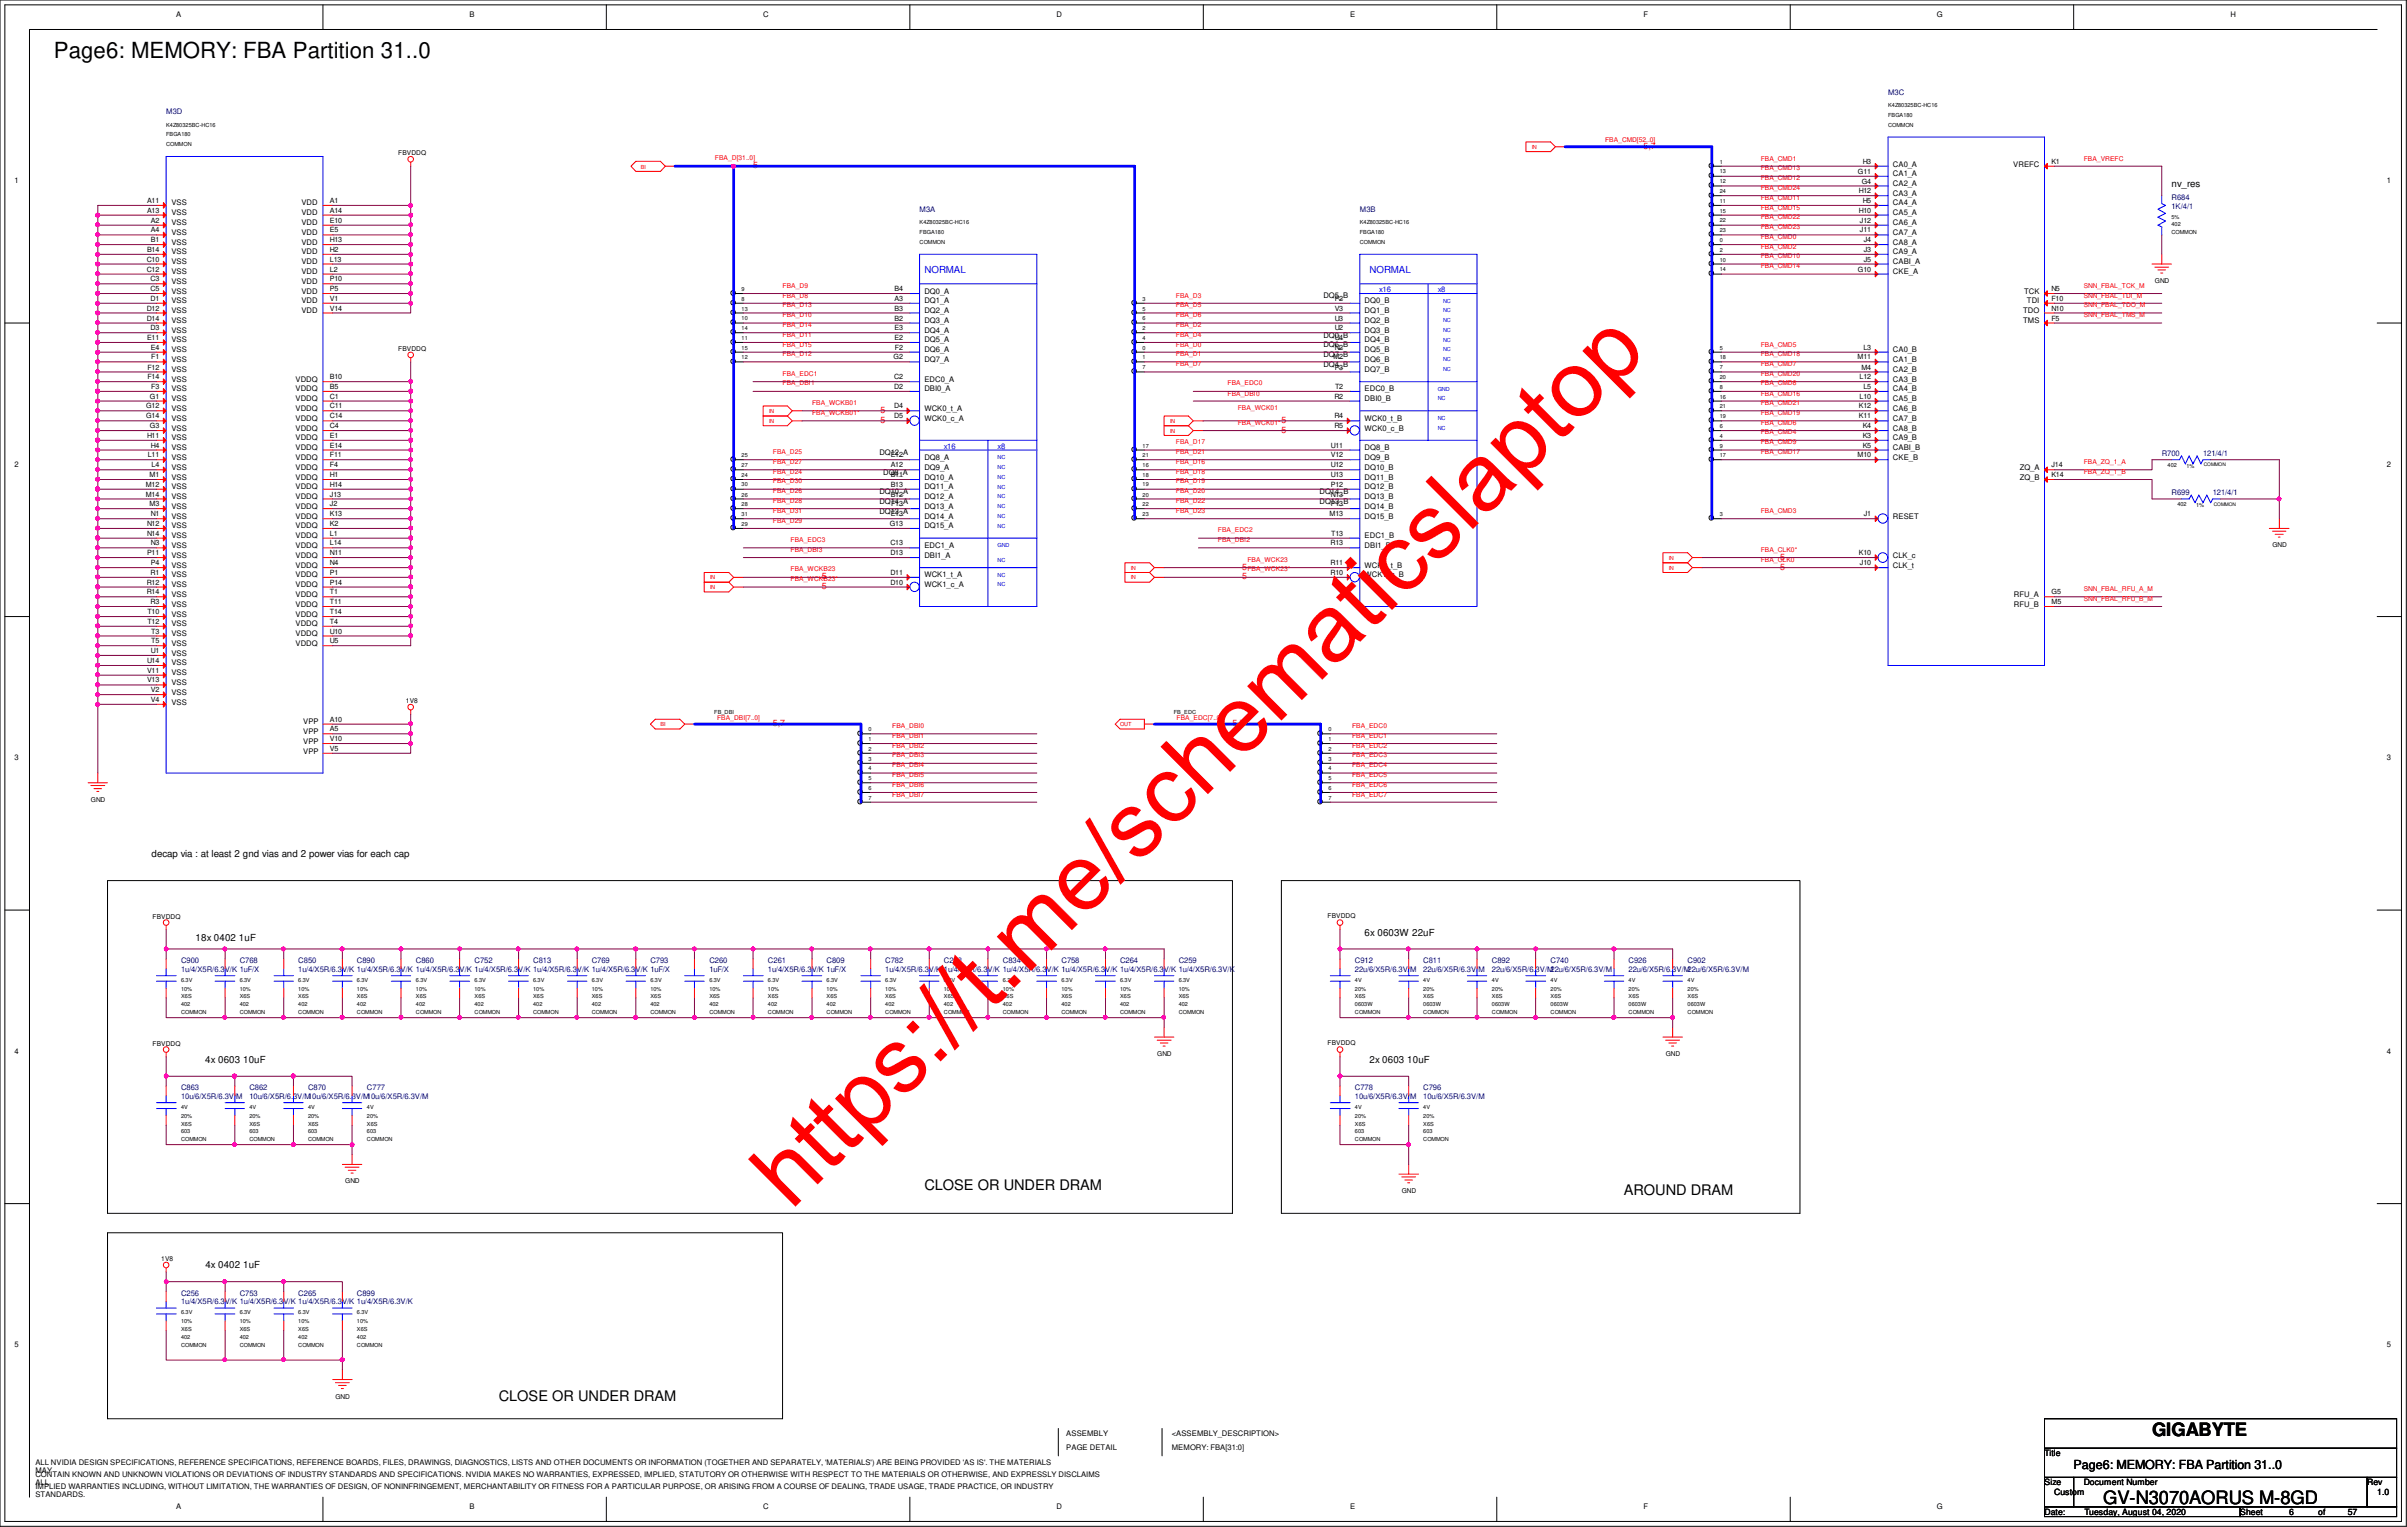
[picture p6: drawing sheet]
<svg xmlns="http://www.w3.org/2000/svg" width="294mm" height="186mm" viewBox="0 0 294 186" stroke-linecap="round" stroke-linejoin="round" font-family="sans-serif">
<defs><g id="words">
<text font-size="11.4" fill="#f00" x="96.5" y="147.8" transform="rotate(-45 96.5 147.8)">https://t.me/schematicslaptop</text>
<text font-size="2.7" x="6.6" y="7.1">Page6: MEMORY: FBA Partition 31..0</text>
<g font-size="2.2">
<text x="262.6" y="175.2">GIGABYTE</text>
<text x="256.7" y="183.5">GV-N3070AORUS M-8GD</text>
</g>
<g font-size="1.8">
<text x="112.8" y="145.2">CLOSE OR UNDER DRAM</text>
<text x="198.2" y="145.8">AROUND DRAM</text>
<text x="60.9" y="170.9">CLOSE OR UNDER DRAM</text>
</g>
<text font-size="1.5" x="253.1" y="179.3">Page6: MEMORY: FBA Partition 31..0</text>
<g font-size="1.2">
<text x="265" y="22.8">nv_res</text>
<text x="18.5" y="104.6">decap via : at least 2 gnd vias and 2 power vias for each cap</text>
<text x="23.9" y="114.8">18x 0402 1uF</text>
<text x="166.5" y="114.2">6x 0603W 22uF</text>
<text x="25.1" y="129.7">4x 0603 10uF</text>
<text x="167.1" y="129.7">2x 0603 10uF</text>
<text x="25.1" y="154.7">4x 0402 1uF</text>
</g>
<g font-size="1.2" fill="#00f">
<text x="112.8" y="33.3">NORMAL</text>
<text x="167.1" y="33.3">NORMAL</text>
</g>
<g font-size="1.1" fill="#f00">
<text x="91.9" y="20.5">5</text>
<text x="200.6" y="18.2">5,7</text>
<text x="107.4" y="51.6">5</text>
<text x="107.4" y="50.4">5</text>
<text x="156.4" y="52.8">5</text>
<text x="156.4" y="51.6">5</text>
<text x="100.3" y="71.9">5</text>
<text x="100.3" y="70.7">5</text>
<text x="151.6" y="70.7">5</text>
<text x="151.6" y="69.5">5</text>
<text x="217.3" y="69.5">5</text>
<text x="217.3" y="68.3">5</text>
<text x="94.3" y="88.6">5,7</text>
<text x="150.4" y="88.6">5,7</text>
</g>
<g font-size="1.1">
<text x="249.5" y="177.7">Title</text>
<text x="249.5" y="181.2">Size</text>
<text x="249.5" y="184.8">Date:</text>
<text x="250.7" y="182.4">Custom</text>
<text x="254.3" y="181.2">Document Number</text>
<text x="254.4" y="184.8">Tuesday, August 04, 2020</text>
<text x="273.4" y="184.8">Sheet</text>
<text x="279.4" y="184.8">6</text>
<text x="282.9" y="184.8">of</text>
<text x="286.5" y="184.8">57</text>
<text x="288.9" y="181.2">Rev</text>
<text x="290.1" y="182.4">1.0</text>
</g>
<g font-size=".9">
<text x="21.5" y="2">A</text>
<text x="57.3" y="2">B</text>
<text x="93.1" y="2">C</text>
<text x="128.9" y="2">D</text>
<text x="164.8" y="2">E</text>
<text x="200.6" y="2">F</text>
<text x="236.4" y="2">G</text>
<text x="272.2" y="2">H</text>
<text x="1.8" y="22.4">1</text>
<text x="226.7" y="21.2">G11</text>
<text x="226.9" y="23.6">H12</text>
<text x="227.2" y="22.4">G4</text>
<text x="227.3" y="20">H3</text>
<text x="231" y="23.9">CA3_A</text>
<text x="231" y="22.7">CA2_A</text>
<text x="231" y="21.5">CA1_A</text>
<text x="231" y="20.3">CA0_A</text>
<text x="245.7" y="20.3">VREFC</text>
<text x="250.4" y="20">K1</text>
<text x="291.3" y="22.4">1</text>
<text x="17.9" y="26">A13</text>
<text x="17.9" y="24.8">A11</text>
<text x="18.4" y="29.5">B1</text>
<text x="18.4" y="28.4">A4</text>
<text x="18.4" y="27.2">A2</text>
<text x="20.9" y="29.8">VSS</text>
<text x="20.9" y="28.7">VSS</text>
<text x="20.9" y="27.5">VSS</text>
<text x="20.9" y="26.3">VSS</text>
<text x="20.9" y="25.1">VSS</text>
<text x="36.8" y="29.8">VDD</text>
<text x="36.8" y="28.7">VDD</text>
<text x="36.8" y="27.5">VDD</text>
<text x="36.8" y="26.3">VDD</text>
<text x="36.8" y="25.1">VDD</text>
<text x="40.3" y="29.5">H13</text>
<text x="40.3" y="28.4">E5</text>
<text x="40.3" y="27.2">E10</text>
<text x="40.3" y="26">A14</text>
<text x="40.3" y="24.8">A1</text>
<text x="226.9" y="26">H10</text>
<text x="227" y="28.4">J11</text>
<text x="227" y="27.2">J12</text>
<text x="227.3" y="24.8">H5</text>
<text x="227.5" y="29.5">J4</text>
<text x="231" y="29.8">CA8_A</text>
<text x="231" y="28.7">CA7_A</text>
<text x="231" y="27.5">CA6_A</text>
<text x="231" y="26.3">CA5_A</text>
<text x="231" y="25.1">CA4_A</text>
<text x="17.9" y="33.1">C12</text>
<text x="17.9" y="31.9">C10</text>
<text x="17.9" y="30.7">B14</text>
<text x="18.4" y="35.5">C5</text>
<text x="18.4" y="34.3">C3</text>
<text x="20.9" y="35.8">VSS</text>
<text x="20.9" y="34.6">VSS</text>
<text x="20.9" y="33.4">VSS</text>
<text x="20.9" y="32.3">VSS</text>
<text x="20.9" y="31">VSS</text>
<text x="36.8" y="35.8">VDD</text>
<text x="36.8" y="34.6">VDD</text>
<text x="36.8" y="33.4">VDD</text>
<text x="36.8" y="32.3">VDD</text>
<text x="36.8" y="31">VDD</text>
<text x="40.3" y="35.5">P5</text>
<text x="40.3" y="34.3">P10</text>
<text x="40.3" y="33.1">L2</text>
<text x="40.3" y="31.9">L13</text>
<text x="40.3" y="30.7">H2</text>
<text x="109.2" y="35.5">B4</text>
<text x="112.8" y="35.8">DQ0_A</text>
<text x="226.7" y="33.1">G10</text>
<text x="227.5" y="31.9">J5</text>
<text x="227.5" y="30.7">J3</text>
<text x="231" y="33.4">CKE_A</text>
<text x="231" y="32.3">CABI_A</text>
<text x="231" y="31">CA9_A</text>
<text x="247" y="35.8">TCK</text>
<text x="250.4" y="35.5">N5</text>
<text x="17.9" y="39.1">D14</text>
<text x="17.9" y="37.9">D12</text>
<text x="17.9" y="41.5">E11</text>
<text x="18.4" y="40.3">D3</text>
<text x="18.4" y="36.7">D1</text>
<text x="20.9" y="41.8">VSS</text>
<text x="20.9" y="40.6">VSS</text>
<text x="20.9" y="39.4">VSS</text>
<text x="20.9" y="38.2">VSS</text>
<text x="20.9" y="37">VSS</text>
<text x="36.8" y="38.2">VDD</text>
<text x="36.8" y="37">VDD</text>
<text x="40.3" y="37.9">V14</text>
<text x="40.3" y="36.7">V1</text>
<text x="109.2" y="41.5">E2</text>
<text x="109.2" y="40.3">E3</text>
<text x="109.2" y="39.1">B2</text>
<text x="109.2" y="37.9">B3</text>
<text x="109.2" y="36.7">A3</text>
<text x="112.8" y="41.8">DQ5_A</text>
<text x="112.8" y="40.6">DQ4_A</text>
<text x="112.8" y="39.4">DQ3_A</text>
<text x="112.8" y="38.2">DQ2_A</text>
<text x="112.8" y="37">DQ1_A</text>
<text x="161.5" y="41.2">DQ0_B</text>
<text x="161.5" y="36.4">DQ5_B</text>
<text x="162.9" y="41.5">U4</text>
<text x="162.9" y="40.3">U2</text>
<text x="162.9" y="39.1">U3</text>
<text x="162.9" y="37.9">V3</text>
<text x="162.9" y="36.7">P2</text>
<text x="166.5" y="41.8">DQ4_B</text>
<text x="166.5" y="37">DQ0_B</text>
<text x="166.5" y="40.6">DQ3_B</text>
<text x="166.5" y="39.4">DQ2_B</text>
<text x="166.5" y="38.2">DQ1_B</text>
<text x="246.9" y="39.4">TMS</text>
<text x="246.9" y="38.2">TDO</text>
<text x="247.4" y="37">TDI</text>
<text x="250.4" y="39.1">F5</text>
<text x="250.4" y="37.9">N10</text>
<text x="250.4" y="36.7">F10</text>
<text x="18" y="46.3">F14</text>
<text x="18" y="45.1">F12</text>
<text x="18.4" y="42.7">E4</text>
<text x="18.5" y="47.5">F3</text>
<text x="18.5" y="43.9">F1</text>
<text x="20.9" y="47.8">VSS</text>
<text x="20.9" y="46.6">VSS</text>
<text x="20.9" y="45.4">VSS</text>
<text x="20.9" y="44.2">VSS</text>
<text x="20.9" y="43">VSS</text>
<text x="36.1" y="47.8">VDDQ</text>
<text x="36.1" y="46.6">VDDQ</text>
<text x="40.3" y="47.5">B5</text>
<text x="40.3" y="46.3">B10</text>
<text x="109.1" y="43.9">G2</text>
<text x="109.1" y="47.5">D2</text>
<text x="109.1" y="46.3">C2</text>
<text x="109.2" y="42.7">F2</text>
<text x="112.8" y="47.8">DBI0_A</text>
<text x="112.8" y="46.6">EDC0_A</text>
<text x="112.8" y="44.2">DQ7_A</text>
<text x="112.8" y="43">DQ6_A</text>
<text x="161.5" y="44.8">DQ4_B</text>
<text x="161.5" y="43.6">DQ7_B</text>
<text x="161.5" y="42.4">DQ6_B</text>
<text x="162.7" y="43.9">M2</text>
<text x="162.9" y="45.1">P3</text>
<text x="162.9" y="42.7">N2</text>
<text x="162.9" y="47.5">T2</text>
<text x="166.5" y="45.4">DQ7_B</text>
<text x="166.5" y="44.2">DQ6_B</text>
<text x="166.5" y="43">DQ5_B</text>
<text x="166.5" y="47.8">EDC0_B</text>
<text x="226.7" y="43.9">M11</text>
<text x="226.9" y="46.3">L12</text>
<text x="227.2" y="45.1">M4</text>
<text x="227.4" y="47.5">L5</text>
<text x="227.4" y="42.7">L3</text>
<text x="231" y="47.8">CA4_B</text>
<text x="231" y="46.6">CA3_B</text>
<text x="231" y="45.4">CA2_B</text>
<text x="231" y="44.2">CA1_B</text>
<text x="231" y="43">CA0_B</text>
<text x="17.8" y="51.1">G14</text>
<text x="17.8" y="49.8">G12</text>
<text x="17.9" y="53.4">H11</text>
<text x="18.3" y="52.2">G3</text>
<text x="18.3" y="48.6">G1</text>
<text x="20.9" y="53.7">VSS</text>
<text x="20.9" y="52.5">VSS</text>
<text x="20.9" y="51.4">VSS</text>
<text x="20.9" y="50.2">VSS</text>
<text x="20.9" y="48.9">VSS</text>
<text x="36.1" y="53.7">VDDQ</text>
<text x="36.1" y="52.5">VDDQ</text>
<text x="36.1" y="51.4">VDDQ</text>
<text x="36.1" y="50.2">VDDQ</text>
<text x="36.1" y="48.9">VDDQ</text>
<text x="40.3" y="53.4">E1</text>
<text x="40.3" y="52.2">C4</text>
<text x="40.3" y="51.1">C14</text>
<text x="40.3" y="49.8">C11</text>
<text x="40.3" y="48.6">C1</text>
<text x="109.1" y="51.1">D5</text>
<text x="109.1" y="49.8">D4</text>
<text x="112.8" y="51.4">WCK0_c_A</text>
<text x="112.8" y="50.2">WCK0_t_A</text>
<text x="162.9" y="52.2">R5</text>
<text x="162.9" y="51.1">R4</text>
<text x="162.9" y="48.6">R2</text>
<text x="166.5" y="52.5">WCK0_c_B</text>
<text x="166.5" y="51.4">WCK0_t_B</text>
<text x="166.5" y="48.9">DBI0_B</text>
<text x="226.9" y="51.1">K11</text>
<text x="226.9" y="49.8">K12</text>
<text x="226.9" y="48.6">L10</text>
<text x="227.3" y="53.4">K3</text>
<text x="227.3" y="52.2">K4</text>
<text x="231" y="53.7">CA9_B</text>
<text x="231" y="52.5">CA8_B</text>
<text x="231" y="51.4">CA7_B</text>
<text x="231" y="50.2">CA6_B</text>
<text x="231" y="48.9">CA5_B</text>
<text x="1.8" y="56.9">2</text>
<text x="17.8" y="59.4">M12</text>
<text x="18" y="55.8">L11</text>
<text x="18.2" y="58.2">M1</text>
<text x="18.4" y="54.6">H4</text>
<text x="18.5" y="57">L4</text>
<text x="20.9" y="59.7">VSS</text>
<text x="20.9" y="58.5">VSS</text>
<text x="20.9" y="57.3">VSS</text>
<text x="20.9" y="56.1">VSS</text>
<text x="20.9" y="54.9">VSS</text>
<text x="36.1" y="59.7">VDDQ</text>
<text x="36.1" y="58.5">VDDQ</text>
<text x="36.1" y="57.3">VDDQ</text>
<text x="36.1" y="56.1">VDDQ</text>
<text x="36.1" y="54.9">VDDQ</text>
<text x="40.3" y="59.4">H14</text>
<text x="40.3" y="58.2">H1</text>
<text x="40.3" y="57">F4</text>
<text x="40.3" y="55.8">F11</text>
<text x="40.3" y="54.6">E14</text>
<text x="107.3" y="55.5">DQ12_A</text>
<text x="107.8" y="57.9">DQ8_A</text>
<text x="108.7" y="59.4">B13</text>
<text x="108.7" y="58.2">B11</text>
<text x="108.7" y="57">A12</text>
<text x="108.7" y="55.8">E12</text>
<text x="112.8" y="58.5">DQ10_A</text>
<text x="112.8" y="59.7">DQ11_A</text>
<text x="112.8" y="57.3">DQ9_A</text>
<text x="112.8" y="56.1">DQ8_A</text>
<text x="162.4" y="59.4">P12</text>
<text x="162.4" y="58.2">U13</text>
<text x="162.4" y="57">U12</text>
<text x="162.4" y="55.8">V12</text>
<text x="162.4" y="54.6">U11</text>
<text x="166.5" y="59.7">DQ12_B</text>
<text x="166.5" y="58.5">DQ11_B</text>
<text x="166.5" y="57.3">DQ10_B</text>
<text x="166.5" y="56.1">DQ9_B</text>
<text x="166.5" y="54.9">DQ8_B</text>
<text x="226.7" y="55.8">M10</text>
<text x="227.3" y="54.6">K5</text>
<text x="231" y="56.1">CKE_B</text>
<text x="231" y="54.9">CABI_B</text>
<text x="246.5" y="58.5">ZQ_B</text>
<text x="246.5" y="57.3">ZQ_A</text>
<text x="250.4" y="58.2">K14</text>
<text x="250.4" y="57">J14</text>
<text x="291.3" y="56.9">2</text>
<text x="17.8" y="60.6">M14</text>
<text x="17.9" y="65.4">N14</text>
<text x="17.9" y="64.2">N12</text>
<text x="18.2" y="61.8">M3</text>
<text x="18.4" y="63">N1</text>
<text x="20.9" y="65.7">VSS</text>
<text x="20.9" y="64.5">VSS</text>
<text x="20.9" y="63.3">VSS</text>
<text x="20.9" y="62.1">VSS</text>
<text x="20.9" y="60.9">VSS</text>
<text x="36.1" y="65.7">VDDQ</text>
<text x="36.1" y="64.5">VDDQ</text>
<text x="36.1" y="63.3">VDDQ</text>
<text x="36.1" y="62.1">VDDQ</text>
<text x="36.1" y="60.9">VDDQ</text>
<text x="40.3" y="65.4">L1</text>
<text x="40.3" y="64.2">K2</text>
<text x="40.3" y="63">K13</text>
<text x="40.3" y="61.8">J2</text>
<text x="40.3" y="60.6">J13</text>
<text x="107.3" y="62.7">DQ13_A</text>
<text x="107.3" y="61.5">DQ14_A</text>
<text x="107.3" y="60.3">DQ10_A</text>
<text x="108.6" y="64.2">G13</text>
<text x="108.7" y="63">E13</text>
<text x="108.7" y="60.6">B12</text>
<text x="108.8" y="61.8">F13</text>
<text x="112.8" y="64.5">DQ15_A</text>
<text x="112.8" y="63.3">DQ14_A</text>
<text x="112.8" y="62.1">DQ13_A</text>
<text x="112.8" y="60.9">DQ12_A</text>
<text x="161" y="61.5">DQ13_B</text>
<text x="161" y="60.3">DQ14_B</text>
<text x="162.3" y="63">M13</text>
<text x="162.4" y="61.8">P13</text>
<text x="162.4" y="60.6">N13</text>
<text x="162.5" y="65.4">T13</text>
<text x="166.5" y="65.7">EDC1_B</text>
<text x="166.5" y="63.3">DQ15_B</text>
<text x="166.5" y="62.1">DQ14_B</text>
<text x="166.5" y="60.9">DQ13_B</text>
<text x="227.5" y="63">J1</text>
<text x="231" y="63.3">RESET</text>
<text x="17.9" y="71.3">R12</text>
<text x="17.9" y="67.7">P11</text>
<text x="18.4" y="70.1">R1</text>
<text x="18.4" y="69">P4</text>
<text x="18.4" y="66.5">N3</text>
<text x="20.9" y="71.6">VSS</text>
<text x="20.9" y="70.4">VSS</text>
<text x="20.9" y="69.3">VSS</text>
<text x="20.9" y="68.1">VSS</text>
<text x="20.9" y="66.8">VSS</text>
<text x="36.1" y="71.6">VDDQ</text>
<text x="36.1" y="70.4">VDDQ</text>
<text x="36.1" y="69.3">VDDQ</text>
<text x="36.1" y="68.1">VDDQ</text>
<text x="36.1" y="66.8">VDDQ</text>
<text x="40.3" y="71.3">P14</text>
<text x="40.3" y="70.1">P1</text>
<text x="40.3" y="69">N4</text>
<text x="40.3" y="67.7">N11</text>
<text x="40.3" y="66.5">L14</text>
<text x="108.7" y="71.3">D10</text>
<text x="108.7" y="70.1">D11</text>
<text x="108.7" y="67.7">D13</text>
<text x="108.7" y="66.5">C13</text>
<text x="112.8" y="71.6">WCK1_c_A</text>
<text x="112.8" y="70.4">WCK1_t_A</text>
<text x="112.8" y="68.1">DBI1_A</text>
<text x="112.8" y="66.8">EDC1_A</text>
<text x="162.4" y="70.1">R10</text>
<text x="162.4" y="69">R11</text>
<text x="162.4" y="66.5">R13</text>
<text x="166.5" y="70.4">WCK1_c_B</text>
<text x="166.5" y="69.3">WCK1_t_B</text>
<text x="166.5" y="66.8">DBI1_B</text>
<text x="226.9" y="67.7">K10</text>
<text x="227" y="69">J10</text>
<text x="231" y="69.3">CLK_t</text>
<text x="231" y="68.1">CLK_c</text>
<text x="17.9" y="72.5">R14</text>
<text x="18" y="76.1">T12</text>
<text x="18" y="74.9">T10</text>
<text x="18.4" y="73.7">R3</text>
<text x="18.5" y="77.3">T3</text>
<text x="20.9" y="77.6">VSS</text>
<text x="20.9" y="76.4">VSS</text>
<text x="20.9" y="75.2">VSS</text>
<text x="20.9" y="74">VSS</text>
<text x="20.9" y="72.8">VSS</text>
<text x="36.1" y="77.6">VDDQ</text>
<text x="36.1" y="76.4">VDDQ</text>
<text x="36.1" y="75.2">VDDQ</text>
<text x="36.1" y="74">VDDQ</text>
<text x="36.1" y="72.8">VDDQ</text>
<text x="40.3" y="77.3">U10</text>
<text x="40.3" y="76.1">T4</text>
<text x="40.3" y="74.9">T14</text>
<text x="40.3" y="73.7">T11</text>
<text x="40.3" y="72.5">T1</text>
<text x="245.8" y="74">RFU_B</text>
<text x="245.8" y="72.8">RFU_A</text>
<text x="250.4" y="73.7">M5</text>
<text x="250.4" y="72.5">G5</text>
<text x="17.9" y="83.3">V13</text>
<text x="17.9" y="82.1">V11</text>
<text x="17.9" y="80.9">U14</text>
<text x="18.4" y="79.7">U1</text>
<text x="18.5" y="78.5">T5</text>
<text x="20.9" y="83.6">VSS</text>
<text x="20.9" y="82.4">VSS</text>
<text x="20.9" y="81.2">VSS</text>
<text x="20.9" y="80">VSS</text>
<text x="20.9" y="78.8">VSS</text>
<text x="36.1" y="78.8">VDDQ</text>
<text x="40.3" y="78.5">U5</text>
<text x="18.4" y="85.6">V4</text>
<text x="18.4" y="84.5">V2</text>
<text x="20.9" y="86">VSS</text>
<text x="20.9" y="84.8">VSS</text>
<text x="37" y="89.5">VPP</text>
<text x="37" y="88.3">VPP</text>
<text x="40.3" y="89.2">A5</text>
<text x="40.3" y="88.1">A10</text>
<text x="1.8" y="92.8">3</text>
<text x="37" y="91.9">VPP</text>
<text x="37" y="90.7">VPP</text>
<text x="40.3" y="91.6">V5</text>
<text x="40.3" y="90.4">V10</text>
<text x="291.3" y="92.8">3</text>
<text x="1.8" y="128.6">4</text>
<text x="291.3" y="128.6">4</text>
<text x="1.8" y="164.4">5</text>
<text x="291.3" y="164.4">5</text>
<text x="4.3" y="178.7">ALL NVIDIA DESIGN SPECIFICATIONS, REFERENCE SPECIFICATIONS, REFERENCE BOARDS, FILES, DRAWINGS, DIAGNOSTICS, LISTS AND OTHER DOCUMENTS OR INFORMATION (TOGETHER AND SEPARATELY, 'MATERIALS') ARE BEING PROVIDED 'AS IS'. THE MATERIALS</text>
<text x="4.3" y="179.7">MAY</text>
<text x="130.1" y="177">PAGE DETAIL</text>
<text x="130.1" y="175.3">ASSEMBLY</text>
<text x="143" y="175.3">&lt;ASSEMBLY_DESCRIPTION&gt;</text>
<text x="143" y="177">MEMORY: FBA[31:0]</text>
<text x="4.3" y="180.2">CONTAIN KNOWN AND UNKNOWN VIOLATIONS OR DEVIATIONS OF INDUSTRY STANDARDS AND SPECIFICATIONS. NVIDIA MAKES NO WARRANTIES, EXPRESSED, IMPLIED, STATUTORY OR OTHERWISE WITH RESPECT TO THE MATERIALS OR OTHERWISE, AND EXPRESSLY DISCLAIMS</text>
<text x="4.3" y="181.1">ALL</text>
<text x="4.3" y="181.7">IMPLIED WARRANTIES INCLUDING, WITHOUT LIMITATION, THE WARRANTIES OF DESIGN, OF NONINFRINGEMENT, MERCHANTABILITY OR FITNESS FOR A PARTICULAR PURPOSE, OR ARISING FROM A COURSE OF DEALING, TRADE USAGE, TRADE PRACTICE, OR INDUSTRY</text>
<text x="4.3" y="182.7">STANDARDS.</text>
<text x="21.5" y="184.1">A</text>
<text x="57.3" y="184.1">B</text>
<text x="93.1" y="184.1">C</text>
<text x="128.9" y="184.1">D</text>
<text x="164.8" y="184.1">E</text>
<text x="200.6" y="184.1">F</text>
<text x="236.4" y="184.1">G</text>
</g>
<g font-size=".9" fill="#000080">
<text x="230.4" y="11.6">M3C</text>
<text x="20.3" y="14">M3D</text>
<text x="112.2" y="25.9">M3A</text>
<text x="165.9" y="25.9">M3B</text>
<text x="265" y="24.4">R684</text>
<text x="265" y="25.4">1K/4/1</text>
<text x="263.8" y="55.6">R700</text>
<text x="268.9" y="55.6">121/4/1</text>
<text x="265" y="60.4">R699</text>
<text x="270" y="60.4">121/4/1</text>
<text x="22.1" y="117.5">C900</text>
<text x="22.1" y="118.6">1u/4/X5R/6.3V/K 1uF/X</text>
<text x="29.3" y="117.5">C768</text>
<text x="36.4" y="117.5">C850</text>
<text x="36.4" y="118.6">1u/4/X5R/6.3V/K 1u/4/X5R/6.3V/K 1u/4/X5R/6.3V/K 1u/4/X5R/6.3V/K 1u/4/X5R/6.3V/K 1u/4/X5R/6.3V/K 1uF/X</text>
<text x="43.6" y="117.5">C890</text>
<text x="50.8" y="117.5">C860</text>
<text x="57.9" y="117.5">C752</text>
<text x="65.1" y="117.5">C813</text>
<text x="72.2" y="117.5">C769</text>
<text x="79.4" y="117.5">C793</text>
<text x="86.6" y="117.5">C260</text>
<text x="86.6" y="118.6">1uF/X</text>
<text x="93.7" y="117.5">C261</text>
<text x="93.7" y="118.6">1u/4/X5R/6.3V/K 1uF/X</text>
<text x="100.9" y="117.5">C809</text>
<text x="108" y="117.5">C782</text>
<text x="108" y="118.6">1u/4/X5R/6.3V/K 1u/4/X5R/6.3V/K 1u/4/X5R/6.3V/K 1u/4/X5R/6.3V/K 1u/4/X5R/6.3V/K 1u/4/X5R/6.3V/K</text>
<text x="115.2" y="117.5">C258</text>
<text x="122.4" y="117.5">C834</text>
<text x="129.5" y="117.5">C758</text>
<text x="136.7" y="117.5">C264</text>
<text x="143.8" y="117.5">C259</text>
<text x="165.4" y="117.5">C912</text>
<text x="165.4" y="118.6">22u/6/X5R/6.3V/M</text>
<text x="173.7" y="117.5">C811</text>
<text x="173.7" y="118.6">22u/6/X5R/6.3V/M</text>
<text x="182.1" y="117.5">C892</text>
<text x="182.1" y="118.6">22u/6/X5R/6.3V/M22u/6/X5R/6.3V/M</text>
<text x="189.2" y="117.5">C740</text>
<text x="198.8" y="117.5">C926</text>
<text x="198.8" y="118.6">22u/6/X5R/6.3V/M22u/6/X5R/6.3V/M</text>
<text x="206" y="117.5">C902</text>
<text x="22.1" y="133">C863</text>
<text x="22.1" y="134.1">10u/6/X5R/6.3V/M</text>
<text x="30.4" y="133">C862</text>
<text x="30.4" y="134.1">10u/6/X5R/6.3V/M10u/6/X5R/6.3V/M10u/6/X5R/6.3V/M</text>
<text x="37.6" y="133">C870</text>
<text x="44.8" y="133">C777</text>
<text x="165.4" y="133">C778</text>
<text x="165.4" y="134.1">10u/6/X5R/6.3V/M</text>
<text x="173.7" y="133">C796</text>
<text x="173.7" y="134.1">10u/6/X5R/6.3V/M</text>
<text x="22.1" y="158.1">C256</text>
<text x="22.1" y="159.1">1u/4/X5R/6.3V/K 1u/4/X5R/6.3V/K 1u/4/X5R/6.3V/K 1u/4/X5R/6.3V/K</text>
<text x="29.3" y="158.1">C753</text>
<text x="36.4" y="158.1">C265</text>
<text x="43.6" y="158.1">C899</text>
</g>
<g font-size=".9" fill="#00f">
<text x="168.3" y="35.7">x16</text>
<text x="175.5" y="35.7">x8</text>
<text x="115.2" y="54.8">x16</text>
<text x="121.8" y="54.8">x8</text>
</g>
<g font-size=".8" fill="#f00">
<text x="195.9" y="17.4">FBA_CMD[52..0]</text>
<text x="87.2" y="19.5">FBA_D[31..0]</text>
<text x="214.9" y="22">FBA_CMD12</text>
<text x="214.9" y="20.8">FBA_CMD13</text>
<text x="214.9" y="19.6">FBA_CMD1</text>
<text x="214.9" y="23.2">FBA_CMD24</text>
<text x="254.3" y="19.6">FBA_VREFC</text>
<text x="214.9" y="29.1">FBA_CMD0</text>
<text x="214.9" y="24.4">FBA_CMD11</text>
<text x="214.9" y="25.6">FBA_CMD15</text>
<text x="214.9" y="26.8">FBA_CMD22</text>
<text x="214.9" y="27.9">FBA_CMD23</text>
<text x="95.5" y="35.1">FBA_D9</text>
<text x="214.9" y="31.5">FBA_CMD10</text>
<text x="214.9" y="32.7">FBA_CMD14</text>
<text x="214.9" y="30.4">FBA_CMD2</text>
<text x="254.3" y="35.1">SNN_FBAL_TCK_M</text>
<text x="95.5" y="38.7">FBA_D10</text>
<text x="95.5" y="41.1">FBA_D11</text>
<text x="95.5" y="37.5">FBA_D13</text>
<text x="95.5" y="39.9">FBA_D14</text>
<text x="95.5" y="36.3">FBA_D8</text>
<text x="143.5" y="39.9">FBA_D2</text>
<text x="143.5" y="36.3">FBA_D3</text>
<text x="143.5" y="41.1">FBA_D4</text>
<text x="143.5" y="37.5">FBA_D5</text>
<text x="143.5" y="38.7">FBA_D6</text>
<text x="254.3" y="36.3">SNN_FBAL_TDI_M</text>
<text x="254.3" y="37.5">SNN_FBAL_TDO_M</text>
<text x="254.3" y="38.7">SNN_FBAL_TMS_M</text>
<text x="95.5" y="43.5">FBA_D12</text>
<text x="95.5" y="42.3">FBA_D15</text>
<text x="95.5" y="47">FBA_DBI1</text>
<text x="95.5" y="45.8">FBA_EDC1</text>
<text x="143.5" y="42.3">FBA_D0</text>
<text x="143.5" y="43.5">FBA_D1</text>
<text x="143.5" y="44.7">FBA_D7</text>
<text x="149.8" y="47">FBA_EDC0</text>
<text x="214.9" y="43.5">FBA_CMD18</text>
<text x="214.9" y="45.8">FBA_CMD20</text>
<text x="214.9" y="42.3">FBA_CMD5</text>
<text x="214.9" y="44.7">FBA_CMD7</text>
<text x="214.9" y="47">FBA_CMD8</text>
<text x="99.1" y="49.4">FBA_WCKB01</text>
<text x="99.1" y="50.6">FBA_WCKB01*</text>
<text x="149.8" y="48.3">FBA_DBI0</text>
<text x="151" y="50">FBA_WCK01</text>
<text x="151" y="51.8">FBA_WCK01*</text>
<text x="214.9" y="48.3">FBA_CMD16</text>
<text x="214.9" y="50.6">FBA_CMD19</text>
<text x="214.9" y="49.4">FBA_CMD21</text>
<text x="214.9" y="53">FBA_CMD4</text>
<text x="214.9" y="51.8">FBA_CMD6</text>
<text x="94.3" y="57.8">FBA_D24</text>
<text x="94.3" y="55.4">FBA_D25</text>
<text x="94.3" y="56.6">FBA_D27</text>
<text x="94.3" y="59">FBA_D30</text>
<text x="143.5" y="56.6">FBA_D16</text>
<text x="143.5" y="54.2">FBA_D17</text>
<text x="143.5" y="57.8">FBA_D18</text>
<text x="143.5" y="59">FBA_D19</text>
<text x="143.5" y="55.4">FBA_D21</text>
<text x="214.9" y="55.4">FBA_CMD17</text>
<text x="214.9" y="54.2">FBA_CMD9</text>
<text x="254.3" y="56.6">FBA_ZQ_1_A</text>
<text x="254.3" y="57.8">FBA_ZQ_1_B</text>
<text x="94.3" y="60.2">FBA_D26</text>
<text x="94.3" y="61.4">FBA_D28</text>
<text x="94.3" y="63.8">FBA_D29</text>
<text x="94.3" y="62.6">FBA_D31</text>
<text x="143.5" y="60.2">FBA_D20</text>
<text x="143.5" y="61.4">FBA_D22</text>
<text x="143.5" y="62.6">FBA_D23</text>
<text x="148.6" y="64.9">FBA_EDC2</text>
<text x="214.9" y="62.6">FBA_CMD3</text>
<text x="96.5" y="67.4">FBA_DBI3</text>
<text x="96.5" y="66.2">FBA_EDC3</text>
<text x="96.5" y="69.7">FBA_WCKB23</text>
<text x="96.5" y="70.9">FBA_WCKB23*</text>
<text x="148.6" y="66.2">FBA_DBI2</text>
<text x="152.2" y="68.5">FBA_WCK23</text>
<text x="152.2" y="69.7">FBA_WCK23*</text>
<text x="214.9" y="68.5">FBA_CLK0</text>
<text x="214.9" y="67.4">FBA_CLK0*</text>
<text x="254.3" y="72.1">SNN_FBAL_RFU_A_M</text>
<text x="254.3" y="73.3">SNN_FBAL_RFU_B_M</text>
<text x="87.5" y="87.8">FBA_DBI[7..0]</text>
<text x="108.9" y="88.8">FBA_DBI0</text>
<text x="143.6" y="87.8">FBA_EDC[7..0]</text>
<text x="165" y="88.8">FBA_EDC0</text>
<text x="108.9" y="90">FBA_DBI1</text>
<text x="108.9" y="91.2">FBA_DBI2</text>
<text x="108.9" y="92.4">FBA_DBI3</text>
<text x="108.9" y="93.6">FBA_DBI4</text>
<text x="108.9" y="94.8">FBA_DBI5</text>
<text x="165" y="90">FBA_EDC1</text>
<text x="165" y="91.2">FBA_EDC2</text>
<text x="165" y="92.4">FBA_EDC3</text>
<text x="165" y="93.6">FBA_EDC4</text>
<text x="165" y="94.8">FBA_EDC5</text>
<text x="108.9" y="96">FBA_DBI6</text>
<text x="108.9" y="97.2">FBA_DBI7</text>
<text x="165" y="96">FBA_EDC6</text>
<text x="165" y="97.2">FBA_EDC7</text>
</g>
<g font-size=".8">
<text x="48.6" y="18.9">FBVDDQ</text>
<text x="263" y="34.5">GND</text>
<text x="48.6" y="42.8">FBVDDQ</text>
<text x="277.3" y="66.8">GND</text>
<text x="49.5" y="85.8">1V8</text>
<text x="11.1" y="97.8">GND</text>
<text x="18.6" y="112.1">FBVDDQ</text>
<text x="162" y="112">FBVDDQ</text>
<text x="18.6" y="127.7">FBVDDQ</text>
<text x="141.2" y="128.9">GND</text>
<text x="162" y="127.6">FBVDDQ</text>
<text x="203.3" y="128.9">GND</text>
<text x="42.1" y="144.4">GND</text>
<text x="171.1" y="145.6">GND</text>
<text x="19.7" y="153.8">1V8</text>
<text x="40.9" y="170.6">GND</text>
</g>
<g font-size=".7">
<text x="20.3" y="15.5">K4Z80325BC-HC16</text>
<text x="20.3" y="17.8">COMMON</text>
<text x="20.3" y="16.6">FBGA180</text>
<text x="230.4" y="14.2">FBGA180</text>
<text x="230.4" y="13">K4Z80325BC-HC16</text>
<text x="230.4" y="15.5">COMMON</text>
<text x="209.9" y="23.5">24</text>
<text x="209.9" y="22.4">12</text>
<text x="209.9" y="21.2">13</text>
<text x="209.9" y="20">1</text>
<text x="112.2" y="29.8">COMMON</text>
<text x="112.2" y="27.4">K4Z80325BC-HC16</text>
<text x="112.2" y="28.6">FBGA180</text>
<text x="165.9" y="27.4">K4Z80325BC-HC16</text>
<text x="165.9" y="29.8">COMMON</text>
<text x="165.9" y="28.6">FBGA180</text>
<text x="209.9" y="29.5">0</text>
<text x="209.9" y="28.3">23</text>
<text x="209.9" y="27.1">22</text>
<text x="209.9" y="26">15</text>
<text x="209.9" y="24.8">11</text>
<text x="265" y="26.7">5%</text>
<text x="265" y="27.6">402</text>
<text x="265" y="28.6">COMMON</text>
<text x="90.5" y="35.5">9</text>
<text x="209.9" y="33.1">14</text>
<text x="209.9" y="31.9">10</text>
<text x="209.9" y="30.7">2</text>
<text x="90.5" y="41.4">11</text>
<text x="90.5" y="40.3">14</text>
<text x="90.5" y="39.1">10</text>
<text x="90.5" y="37.9">13</text>
<text x="90.5" y="36.7">8</text>
<text x="139.4" y="41.4">4</text>
<text x="139.4" y="40.3">2</text>
<text x="139.4" y="39.1">6</text>
<text x="139.4" y="37.9">5</text>
<text x="139.4" y="36.7">3</text>
<text x="90.5" y="43.9">12</text>
<text x="90.5" y="42.7">15</text>
<text x="139.4" y="45">7</text>
<text x="139.4" y="43.9">1</text>
<text x="139.4" y="42.7">0</text>
<text x="209.9" y="47.4">8</text>
<text x="209.9" y="46.2">20</text>
<text x="209.9" y="45">7</text>
<text x="209.9" y="43.9">18</text>
<text x="209.9" y="42.7">5</text>
<text x="209.9" y="53.4">4</text>
<text x="209.9" y="52.2">6</text>
<text x="209.9" y="51">19</text>
<text x="209.9" y="49.8">21</text>
<text x="209.9" y="48.6">16</text>
<text x="90.5" y="59.4">30</text>
<text x="90.5" y="58.2">24</text>
<text x="90.5" y="57">27</text>
<text x="90.5" y="55.8">25</text>
<text x="139.4" y="59.4">19</text>
<text x="139.4" y="58.2">18</text>
<text x="139.4" y="57">16</text>
<text x="139.4" y="55.8">21</text>
<text x="139.4" y="54.6">17</text>
<text x="209.9" y="55.8">17</text>
<text x="209.9" y="54.6">9</text>
<text x="264.5" y="57">402</text>
<text x="266.8" y="57.1">1%</text>
<text x="90.5" y="64.1">29</text>
<text x="90.5" y="62.9">31</text>
<text x="90.5" y="61.8">28</text>
<text x="90.5" y="60.6">26</text>
<text x="139.4" y="62.9">23</text>
<text x="139.4" y="61.8">22</text>
<text x="139.4" y="60.6">20</text>
<text x="209.9" y="62.9">3</text>
<text x="265.7" y="61.8">402</text>
<text x="268" y="61.9">1%</text>
<text x="87.2" y="87.1">FB_DBI</text>
<text x="106" y="89.2">0</text>
<text x="143.3" y="87.1">FB_EDC</text>
<text x="162.1" y="89.2">0</text>
<text x="106" y="95.2">5</text>
<text x="106" y="94">4</text>
<text x="106" y="92.8">3</text>
<text x="106" y="91.6">2</text>
<text x="106" y="90.4">1</text>
<text x="162.1" y="95.2">5</text>
<text x="162.1" y="94">4</text>
<text x="162.1" y="92.8">3</text>
<text x="162.1" y="91.6">2</text>
<text x="162.1" y="90.4">1</text>
<text x="106" y="97.6">7</text>
<text x="106" y="96.4">6</text>
<text x="162.1" y="97.6">7</text>
<text x="162.1" y="96.4">6</text>
<text x="22.1" y="119.8">6.3V</text>
<text x="29.3" y="119.8">6.3V</text>
<text x="36.4" y="119.8">6.3V</text>
<text x="43.6" y="119.8">6.3V</text>
<text x="50.8" y="119.8">6.3V</text>
<text x="57.9" y="119.8">6.3V</text>
<text x="65.1" y="119.8">6.3V</text>
<text x="72.2" y="119.8">6.3V</text>
<text x="79.4" y="119.8">6.3V</text>
<text x="86.6" y="119.8">6.3V</text>
<text x="93.7" y="119.8">6.3V</text>
<text x="100.9" y="119.8">6.3V</text>
<text x="108" y="119.8">6.3V</text>
<text x="115.2" y="119.8">6.3V</text>
<text x="122.4" y="119.8">6.3V</text>
<text x="129.5" y="119.8">6.3V</text>
<text x="136.7" y="119.8">6.3V</text>
<text x="143.8" y="119.8">6.3V</text>
<text x="165.4" y="119.8">4V</text>
<text x="173.7" y="119.8">4V</text>
<text x="182.1" y="119.8">4V</text>
<text x="189.2" y="119.8">4V</text>
<text x="198.8" y="119.8">4V</text>
<text x="206" y="119.8">4V</text>
<text x="22.1" y="120.9">10%</text>
<text x="22.1" y="121.8">X6S</text>
<text x="22.1" y="122.8">402</text>
<text x="22.1" y="123.7">COMMON</text>
<text x="29.3" y="121.8">X6S</text>
<text x="29.3" y="120.9">10%</text>
<text x="29.3" y="123.7">COMMON</text>
<text x="29.3" y="122.8">402</text>
<text x="36.4" y="122.8">402</text>
<text x="36.4" y="121.8">X6S</text>
<text x="36.4" y="120.9">10%</text>
<text x="36.4" y="123.7">COMMON</text>
<text x="43.6" y="122.8">402</text>
<text x="43.6" y="123.7">COMMON</text>
<text x="43.6" y="121.8">X6S</text>
<text x="43.6" y="120.9">10%</text>
<text x="50.8" y="122.8">402</text>
<text x="50.8" y="121.8">X6S</text>
<text x="50.8" y="123.7">COMMON</text>
<text x="50.8" y="120.9">10%</text>
<text x="57.9" y="122.8">402</text>
<text x="57.9" y="121.8">X6S</text>
<text x="57.9" y="123.7">COMMON</text>
<text x="57.9" y="120.9">10%</text>
<text x="65.1" y="123.7">COMMON</text>
<text x="65.1" y="121.8">X6S</text>
<text x="65.1" y="122.8">402</text>
<text x="65.1" y="120.9">10%</text>
<text x="72.2" y="122.8">402</text>
<text x="72.2" y="121.8">X6S</text>
<text x="72.2" y="120.9">10%</text>
<text x="72.2" y="123.7">COMMON</text>
<text x="79.4" y="120.9">10%</text>
<text x="79.4" y="122.8">402</text>
<text x="79.4" y="121.8">X6S</text>
<text x="79.4" y="123.7">COMMON</text>
<text x="86.6" y="121.8">X6S</text>
<text x="86.6" y="122.8">402</text>
<text x="86.6" y="123.7">COMMON</text>
<text x="86.6" y="120.9">10%</text>
<text x="93.7" y="120.9">10%</text>
<text x="93.7" y="121.8">X6S</text>
<text x="93.7" y="122.8">402</text>
<text x="93.7" y="123.7">COMMON</text>
<text x="100.9" y="122.8">402</text>
<text x="100.9" y="123.7">COMMON</text>
<text x="100.9" y="120.9">10%</text>
<text x="100.9" y="121.8">X6S</text>
<text x="108" y="122.8">402</text>
<text x="108" y="123.7">COMMON</text>
<text x="108" y="121.8">X6S</text>
<text x="108" y="120.9">10%</text>
<text x="115.2" y="122.8">402</text>
<text x="115.2" y="123.7">COMMON</text>
<text x="115.2" y="121.8">X6S</text>
<text x="115.2" y="120.9">10%</text>
<text x="122.4" y="123.7">COMMON</text>
<text x="122.4" y="120.9">10%</text>
<text x="122.4" y="122.8">402</text>
<text x="122.4" y="121.8">X6S</text>
<text x="129.5" y="122.8">402</text>
<text x="129.5" y="123.7">COMMON</text>
<text x="129.5" y="120.9">10%</text>
<text x="129.5" y="121.8">X6S</text>
<text x="136.7" y="122.8">402</text>
<text x="136.7" y="121.8">X6S</text>
<text x="136.7" y="120.9">10%</text>
<text x="136.7" y="123.7">COMMON</text>
<text x="143.8" y="120.9">10%</text>
<text x="143.8" y="123.7">COMMON</text>
<text x="143.8" y="122.8">402</text>
<text x="143.8" y="121.8">X6S</text>
<text x="165.4" y="123.7">COMMON</text>
<text x="165.4" y="120.9">20%</text>
<text x="165.4" y="121.8">X6S</text>
<text x="165.4" y="122.8">0603W</text>
<text x="173.7" y="122.8">0603W</text>
<text x="173.7" y="120.9">20%</text>
<text x="173.7" y="121.8">X6S</text>
<text x="173.7" y="123.7">COMMON</text>
<text x="182.1" y="123.7">COMMON</text>
<text x="182.1" y="122.8">0603W</text>
<text x="182.1" y="121.8">X6S</text>
<text x="182.1" y="120.9">20%</text>
<text x="189.2" y="123.7">COMMON</text>
<text x="189.2" y="120.9">20%</text>
<text x="189.2" y="122.8">0603W</text>
<text x="189.2" y="121.8">X6S</text>
<text x="198.8" y="122.8">0603W</text>
<text x="198.8" y="121.8">X6S</text>
<text x="198.8" y="123.7">COMMON</text>
<text x="198.8" y="120.9">20%</text>
<text x="206" y="123.7">COMMON</text>
<text x="206" y="121.8">X6S</text>
<text x="206" y="120.9">20%</text>
<text x="206" y="122.8">0603W</text>
<text x="22.1" y="137.3">X6S</text>
<text x="22.1" y="136.4">20%</text>
<text x="22.1" y="135.3">4V</text>
<text x="30.4" y="137.3">X6S</text>
<text x="30.4" y="136.4">20%</text>
<text x="30.4" y="135.3">4V</text>
<text x="37.6" y="137.3">X6S</text>
<text x="37.6" y="136.4">20%</text>
<text x="37.6" y="135.3">4V</text>
<text x="44.8" y="136.4">20%</text>
<text x="44.8" y="137.3">X6S</text>
<text x="44.8" y="135.3">4V</text>
<text x="165.4" y="135.3">4V</text>
<text x="165.4" y="136.4">20%</text>
<text x="165.4" y="137.3">X6S</text>
<text x="173.7" y="137.3">X6S</text>
<text x="173.7" y="136.4">20%</text>
<text x="173.7" y="135.3">4V</text>
<text x="22.1" y="139.2">COMMON</text>
<text x="22.1" y="138.3">603</text>
<text x="30.4" y="138.3">603</text>
<text x="30.4" y="139.2">COMMON</text>
<text x="37.6" y="138.3">603</text>
<text x="37.6" y="139.2">COMMON</text>
<text x="44.8" y="139.2">COMMON</text>
<text x="44.8" y="138.3">603</text>
<text x="165.4" y="138.3">603</text>
<text x="165.4" y="139.2">COMMON</text>
<text x="173.7" y="139.2">COMMON</text>
<text x="173.7" y="138.3">603</text>
<text x="22.1" y="160.4">6.3V</text>
<text x="22.1" y="161.5">10%</text>
<text x="29.3" y="161.5">10%</text>
<text x="29.3" y="160.4">6.3V</text>
<text x="36.4" y="161.5">10%</text>
<text x="36.4" y="160.4">6.3V</text>
<text x="43.6" y="161.5">10%</text>
<text x="43.6" y="160.4">6.3V</text>
<text x="22.1" y="163.4">402</text>
<text x="22.1" y="162.4">X6S</text>
<text x="22.1" y="164.3">COMMON</text>
<text x="29.3" y="164.3">COMMON</text>
<text x="29.3" y="163.4">402</text>
<text x="29.3" y="162.4">X6S</text>
<text x="36.4" y="164.3">COMMON</text>
<text x="36.4" y="163.4">402</text>
<text x="36.4" y="162.4">X6S</text>
<text x="43.6" y="162.4">X6S</text>
<text x="43.6" y="163.4">402</text>
<text x="43.6" y="164.3">COMMON</text>
</g>
<g font-size=".7" fill="#f00">
<text x="78.2" y="20.6">BI</text>
<text x="186.9" y="18.2">IN</text>
<text x="93.9" y="51.6">IN</text>
<text x="93.9" y="50.4">IN</text>
<text x="142.8" y="52.8">IN</text>
<text x="142.8" y="51.6">IN</text>
<text x="86.7" y="71.9">IN</text>
<text x="86.7" y="70.7">IN</text>
<text x="138" y="70.7">IN</text>
<text x="138" y="69.5">IN</text>
<text x="203.7" y="69.5">IN</text>
<text x="203.7" y="68.3">IN</text>
<text x="80.6" y="88.6">BI</text>
<text x="136.7" y="88.6">OUT</text>
</g>
<g font-size=".7" fill="#00f">
<text x="176.1" y="39.3">NC</text>
<text x="176.1" y="41.7">NC</text>
<text x="176.1" y="38.1">NC</text>
<text x="176.1" y="36.9">NC</text>
<text x="176.1" y="40.5">NC</text>
<text x="175.5" y="47.7">GND</text>
<text x="176.1" y="45.3">NC</text>
<text x="176.1" y="42.9">NC</text>
<text x="176.1" y="44.1">NC</text>
<text x="175.5" y="52.5">NC</text>
<text x="175.5" y="51.3">NC</text>
<text x="175.5" y="48.9">NC</text>
<text x="121.8" y="58.4">NC</text>
<text x="121.8" y="57.2">NC</text>
<text x="121.8" y="59.6">NC</text>
<text x="121.8" y="56">NC</text>
<text x="121.8" y="62">NC</text>
<text x="121.8" y="60.8">NC</text>
<text x="121.8" y="63.2">NC</text>
<text x="121.8" y="64.4">NC</text>
<text x="121.8" y="68.6">NC</text>
<text x="121.8" y="70.4">NC</text>
<text x="121.8" y="71.5">NC</text>
<text x="121.8" y="66.8">GND</text>
</g>
<g font-size=".6">
<text x="268.9" y="56.9">COMMON</text>
<text x="270.2" y="61.7">COMMON</text>
</g>
</g></defs>
<g fill="none" stroke="#000" stroke-width=".12">
<path d="M0 0h293.7v186.2h-293.7zM.6 .6h292.5v185h-292.5zM39.4 .6v3M74 .6v3M111 .6v3M146.9 .6v3M182.7 .6v3M218.5 .6v3M253.1 .6v3M290.1 3.6h-286.5v179.1M.6 39.4h3M89.5 39.4h1.2"/>
<path d="M89.5 38.2h1.2M89.5 37h1.2M89.5 35.8h1.2M138.5 39.4h1.2M138.5 38.2h1.2M138.5 37h1.2M208.9 33.4h1.2M208.9 32.2h1.2M208.9 31h1.2M208.9 29.8h1.2M208.9 28.7h1.2M208.9 27.5h1.2"/>
<path d="M208.9 26.2h1.2M208.9 25.1h1.2M208.9 23.9h1.2M208.9 22.7h1.2M208.9 21.5h1.2M208.9 20.3h1.2M290.1 39.4h3M89.5 59.7h1.2M89.5 58.5h1.2M89.5 57.3h1.2M89.5 56.1h1.2M89.5 44.2h1.2"/>
<path d="M89.5 43h1.2M89.5 41.8h1.2M89.5 40.6h1.2M138.5 59.7h1.2M138.5 58.5h1.2M138.5 57.3h1.2M138.5 56.1h1.2M138.5 54.9h1.2M138.5 45.4h1.2M138.5 44.2h1.2M138.5 43h1.2M138.5 41.8h1.2"/>
<path d="M138.5 40.6h1.2M208.9 56.1h1.2M208.9 54.9h1.2M208.9 53.7h1.2M208.9 52.5h1.2M208.9 51.4h1.2M208.9 50.1h1.2M208.9 48.9h1.2M208.9 47.8h1.2M208.9 46.6h1.2M208.9 45.4h1.2M208.9 44.2h1.2"/>
<path d="M208.9 43h1.2M.6 75.2h3M89.5 64.5h1.2M89.5 63.3h1.2M89.5 62.1h1.2M89.5 60.9h1.2M138.5 63.3h1.2M138.5 62.1h1.2M138.5 60.9h1.2M208.9 63.3h1.2M290.1 75.2h3M105.1 97.9h1.2"/>
<path d="M105.1 96.7h1.2M105.1 95.5h1.2M105.1 94.3h1.2M105.1 93.1h1.2M105.1 91.9h1.2M105.1 90.7h1.2M105.1 89.5h1.2M161.2 97.9h1.1M161.2 96.7h1.1M161.2 95.5h1.1M161.2 94.3h1.1M161.2 93.1h1.1"/>
<path d="M161.2 91.9h1.1M161.2 90.7h1.1M161.2 89.5h1.1M.6 111h3M13.1 107.4h137.3v40.6h-137.3zM156.4 107.4h63.3v40.6h-63.3zM290.1 111h3M.6 146.9h3M13.1 150.4h82.4v22.7h-82.4zM290.1 146.9h3M129.2 174.3v3.3M141.8 174.3v3.3"/>
<path d="M249.5 173.1h43v3.6h-43zM249.5 176.7h43v3.6h-43zM39.4 182.7v2.9M74 182.7v2.9M111 182.7v2.9M146.9 182.7v2.9M182.7 182.7v2.9M218.5 182.7v2.9M249.5 180.3h3.6v3.6h-3.6zM249.5 183.9h23.9v1.1h-23.9zM253.1 180.3h35.8v3.6h-35.8zM273.4 183.9h19.1v1.1h-19.1z"/>
<path d="M288.9 180.3h3.6v3.6h-3.6z"/>
<circle cx="89.5" cy="39.3" r=".29"/>
<circle cx="89.5" cy="35.7" r=".29"/>
<circle cx="89.5" cy="38.1" r=".29"/>
<circle cx="89.5" cy="36.9" r=".29"/>
<circle cx="138.4" cy="36.9" r=".29"/>
<circle cx="138.4" cy="39.3" r=".29"/>
<circle cx="138.4" cy="38.1" r=".29"/>
<circle cx="208.8" cy="32.1" r=".29"/>
<circle cx="208.8" cy="21.4" r=".29"/>
<circle cx="208.8" cy="20.2" r=".29"/>
<circle cx="208.8" cy="31" r=".29"/>
<circle cx="208.8" cy="27.4" r=".29"/>
<circle cx="208.8" cy="29.8" r=".29"/>
<circle cx="208.8" cy="28.5" r=".29"/>
<circle cx="208.8" cy="26.2" r=".29"/>
<circle cx="208.8" cy="25" r=".29"/>
<circle cx="208.8" cy="33.3" r=".29"/>
<circle cx="208.8" cy="22.6" r=".29"/>
<circle cx="208.8" cy="23.8" r=".29"/>
<circle cx="89.5" cy="56" r=".29"/>
<circle cx="89.5" cy="59.6" r=".29"/>
<circle cx="89.5" cy="42.9" r=".29"/>
<circle cx="89.5" cy="44.1" r=".29"/>
<circle cx="89.5" cy="41.7" r=".29"/>
<circle cx="89.5" cy="58.4" r=".29"/>
<circle cx="89.5" cy="40.5" r=".29"/>
<circle cx="89.5" cy="57.2" r=".29"/>
<circle cx="138.4" cy="44.1" r=".29"/>
<circle cx="138.4" cy="58.4" r=".29"/>
<circle cx="138.4" cy="40.5" r=".29"/>
<circle cx="138.4" cy="59.6" r=".29"/>
<circle cx="138.4" cy="56" r=".29"/>
<circle cx="138.4" cy="45.3" r=".29"/>
<circle cx="138.4" cy="42.9" r=".29"/>
<circle cx="138.4" cy="54.8" r=".29"/>
<circle cx="138.4" cy="41.7" r=".29"/>
<circle cx="138.4" cy="57.2" r=".29"/>
<circle cx="208.8" cy="54.8" r=".29"/>
<circle cx="208.8" cy="47.7" r=".29"/>
<circle cx="208.8" cy="44.1" r=".29"/>
<circle cx="208.8" cy="52.4" r=".29"/>
<circle cx="208.8" cy="50.1" r=".29"/>
<circle cx="208.8" cy="48.9" r=".29"/>
<circle cx="208.8" cy="46.5" r=".29"/>
<circle cx="208.8" cy="42.9" r=".29"/>
<circle cx="208.8" cy="51.2" r=".29"/>
<circle cx="208.8" cy="56" r=".29"/>
<circle cx="208.8" cy="45.3" r=".29"/>
<circle cx="208.8" cy="53.7" r=".29"/>
<circle cx="89.5" cy="63.2" r=".29"/>
<circle cx="89.5" cy="62" r=".29"/>
<circle cx="89.5" cy="64.4" r=".29"/>
<circle cx="89.5" cy="60.8" r=".29"/>
<circle cx="138.4" cy="63.2" r=".29"/>
<circle cx="138.4" cy="60.8" r=".29"/>
<circle cx="138.4" cy="62" r=".29"/>
<circle cx="208.8" cy="63.2" r=".29"/>
<circle cx="105" cy="96.6" r=".29"/>
<circle cx="105" cy="90.7" r=".29"/>
<circle cx="105" cy="93" r=".29"/>
<circle cx="105" cy="97.8" r=".29"/>
<circle cx="105" cy="95.4" r=".29"/>
<circle cx="105" cy="89.5" r=".29"/>
<circle cx="105" cy="94.2" r=".29"/>
<circle cx="105" cy="91.8" r=".29"/>
<circle cx="161.1" cy="95.4" r=".29"/>
<circle cx="161.1" cy="90.7" r=".29"/>
<circle cx="161.1" cy="94.2" r=".29"/>
<circle cx="161.1" cy="97.8" r=".29"/>
<circle cx="161.1" cy="96.6" r=".29"/>
<circle cx="161.1" cy="91.8" r=".29"/>
<circle cx="161.1" cy="89.5" r=".29"/>
<circle cx="161.1" cy="93" r=".29"/>
</g>
<g fill="none" stroke="#f00" stroke-width=".12">
<path d="M50.1 19.8v.5M77.6 19.7h3l.6 .6-.6 .6h-3l-.6-.6zM189.8 17.9l-.6-.6h-3v1.2h3l.6-.6h1.2M81.2 20.3h1.2M262.6 32.2h2.4M263 32.6h1.7M263.4 32.9h.9M263.7 33.3h.2M263.8 31v1.2M50.1 43.7v.5M96.1 50.8l.6 .6M96.1 50.8h-3v1.1h3l.6-.5h1.2"/>
<path d="M96.7 50.1l-.6-.6h-3v1.3h3M97.9 50.1h-1.2l-.6 .7M145 51.9l.6 .6M145 51.9h-2.9v1.2h2.9l.6-.6h1.3M145.6 51.4l-.6-.6h-2.9v1.1h2.9M146.9 51.4h-1.3l-.6 .5M88.9 71h-3v1.2h3l.6-.6h1.2M88.9 71l.6 .6M89.5 70.4l-.6-.6h-3v1.2h3M90.7 70.4h-1.2l-.6 .6M140.3 69.8l.6 .6M140.3 69.8h-3v1.2h3l.6-.6h1.2"/>
<path d="M140.9 69.3l-.6-.6h-3v1.1h3M142.1 69.3h-1.2l-.6 .5M206 68.7h-3.1v1.1h3.1l.5-.5h1.2M206 68.7l.5 .6M206.5 68l-.5-.6h-3.1v1.3h3.1M207.7 68h-1.2l-.5 .7M276.9 64.5h2.5M277.3 64.8h1.7M277.7 65.2h.9M278 65.5h.3M278.2 63.3v1.2M10.8 95.5h2.3"/>
<path d="M11.1 95.8h1.7M11.5 96.2h.9M11.8 96.6h.3M11.9 94.3v1.2M50.1 86.7v.5M79.4 88.3l.6-.5h3l.6 .5-.6 .6h-3zM83.6 88.3h1.2M136.7 87.8h3v1.1h-3l-.6-.6zM139.7 88.3h1.2M20.3 112.9v.5M163.5 112.9v.5M163.5 117v1.2"/>
<path d="M171.9 117v1.2M20.3 128.4v.5M140.9 126.5h2.4M141.2 126.9h1.7M141.6 127.3h.9M141.9 127.6h.3M142.1 125.3v1.2M163.5 128.4v.5M163.5 120.6v1.2M171.9 132.5v1.2M171.9 136.1v1.2M171.9 120.6v1.2"/>
<path d="M202.9 126.5h2.4M203.3 126.9h1.7M203.7 127.3h.9M204 127.6h.3M204.1 125.3v1.2M20.3 154.7v.5M41.8 142.1h2.4M42.1 142.4h1.7M42.5 142.8h.9M42.8 143.1h.3M43 140.9v1.2M170.7 143.3h2.4"/>
<path d="M171.1 143.6h1.7M171.4 144h1M171.8 144.3h.2M171.9 142.1v1.2M40.6 168.3h2.4M40.9 168.7h1.7M41.3 169h.9M41.7 169.4h.2M41.8 167.1v1.2"/>
<circle cx="50.1" cy="19.4" r=".34"/>
<circle cx="50.1" cy="43.3" r=".34"/>
<circle cx="50.1" cy="86.3" r=".34"/>
<circle cx="20.3" cy="112.6" r=".34"/>
<circle cx="163.5" cy="112.6" r=".34"/>
<circle cx="20.3" cy="128.1" r=".34"/>
<circle cx="163.5" cy="128.1" r=".34"/>
<circle cx="20.3" cy="154.3" r=".34"/>
</g>
<g fill="none" stroke="#00f" stroke-width=".12">
<path d="M164.8 39.4h1.1M164.8 38.2h1.1M164.8 37h1.1M165.9 31h14.4v43h-14.4zM165.9 34.6h14.4M165.9 35.8h14.4M174.3 34.6v19.1M164.8 57.3h1.1M164.8 59.7h1.1M164.8 51.4h1.1M164.8 44.2h1.1M164.8 41.8h1.1"/>
<path d="M164.8 40.6h1.1M164.8 48.9h1.1M164.8 47.8h1.1M164.8 56.1h1.1M164.8 54.9h1.1M164.8 58.5h1.1M164.8 45.4h1.1M164.8 43h1.1M165.9 53.7h14.4M165.9 50.1h14.4M165.9 46.6h14.4M164.8 60.9h1.1"/>
<path d="M164.8 62.1h1.1M164.8 65.7h1.1M164.8 66.8h1.1M164.8 63.3h1.1M164.8 69.3h1.1M162.3 119h2.5M162.3 119.7h2.5M163.5 119.7v.9M163.5 118.2v.8M170.7 119h2.4M170.7 119.7h2.4M171.9 119.7v.9"/>
<path d="M171.9 118.2v.8M170.7 134.5h2.4M170.7 135.3h2.4M171.9 135.3v.8M171.9 133.7v.8"/>
<circle cx="165.3" cy="52.5" r=".57"/>
<circle cx="165.3" cy="70.4" r=".57"/>
</g>
<path d="M164.4 70.1l.4 .3-.4 .4z" fill="#f00"/>
<path d="M164.4 70.1l.4 .3-.4 .4zM164.8 70.4h.1" fill="none" stroke="#f00" stroke-width=".12"/>
<path d="M164.4 68.9l.4 .4-.4 .3z" fill="#f00"/>
<path d="M164.8 59.7h.1M164.8 58.5h.1M164.8 57.3h.1M164.8 56.1h.1M164.8 54.9h.1M164.4 68.9l.4 .4-.4 .3zM164.8 69.3h.1M164.8 66.8h.1M164.8 65.7h.1M164.8 63.3h.1M164.8 62.1h.1M164.8 60.9h.1" fill="none" stroke="#f00" stroke-width=".12"/>
<path d="M164.4 52.2l.4 .3-.4 .4z" fill="#f00"/>
<path d="M164.4 52.2l.4 .3-.4 .4zM164.8 52.5h.1" fill="none" stroke="#f00" stroke-width=".12"/>
<path d="M164.4 51l.4 .4-.4 .3z" fill="#f00"/>
<g fill="none" stroke="#f00" stroke-width=".12">
<path d="M164.8 39.4h.1M164.8 38.2h.1M164.8 37h.1M164.4 51l.4 .4-.4 .3zM164.8 51.4h.1M164.8 48.9h.1M164.8 47.8h.1M164.8 45.4h.1M164.8 44.2h.1M164.8 43h.1M164.8 41.8h.1M164.8 40.6h.1"/>
<path d="M180.3 117v1.2M187.4 117v1.2M197 117v1.2M204.1 117v1.2M180.3 120.6v1.2M187.4 120.6v1.2M197 120.6v1.2M204.1 120.6v1.2"/>
</g>
<g fill="none" stroke="#00f" stroke-width=".12">
<path d="M230.4 16.7h19.1v64.5h-19.1zM229.2 33.4h1.2M229.2 21.5h1.2M229.2 22.7h1.2M229.2 23.9h1.2M229.2 25.1h1.2M229.2 26.2h1.2M229.2 27.5h1.2M229.2 20.3h1.2M229.2 28.7h1.2M229.2 29.8h1.2M229.2 31h1.2"/>
<path d="M229.2 32.2h1.2M249.5 35.8h.1M249.5 37h.1M249.5 38.2h.1M249.5 20.3h.1M249.5 39.4h.1M229.2 43h1.2M229.2 44.2h1.2M229.2 45.4h1.2M229.2 46.6h1.2M229.2 47.8h1.2M229.2 48.9h1.2"/>
<path d="M229.2 50.1h1.2M229.2 51.4h1.2M229.2 52.5h1.2M229.2 53.7h1.2M229.2 54.9h1.2M229.2 56.1h1.2M249.5 57.3h.1M249.5 58.5h.1M229.2 69.3h1.2M249.5 72.8h.1M249.5 74h.1M179.1 119h2.3"/>
<path d="M179.1 119.7h2.3M180.3 119.7v.9M180.3 118.2v.8M186.2 119h2.4M186.2 119.7h2.4M187.4 119.7v.9M187.4 118.2v.8M195.8 119h2.4M195.8 119.7h2.4M197 119.7v.9M197 118.2v.8M202.9 119h2.4"/>
<path d="M202.9 119.7h2.4M204.1 119.7v.9M204.1 118.2v.8"/>
<circle cx="229.8" cy="68" r=".59"/>
<circle cx="229.8" cy="63.3" r=".58"/>
</g>
<path d="M228.9 68.9l.3 .4-.3 .3z" fill="#f00"/>
<path d="M228.9 68.9l.3 .4-.3 .3zM229.2 69.3h.1" fill="none" stroke="#f00" stroke-width=".12"/>
<path d="M228.9 67.7l.3 .3-.3 .4z" fill="#f00"/>
<path d="M228.9 67.7l.3 .3-.3 .4zM229.2 68h.1" fill="none" stroke="#f00" stroke-width=".12"/>
<path d="M228.9 62.9l.3 .4-.3 .3z" fill="#f00"/>
<path d="M228.9 62.9l.3 .4-.3 .3zM229.2 63.3h.1" fill="none" stroke="#f00" stroke-width=".12"/>
<path d="M228.9 55.8l.3 .3-.3 .3z" fill="#f00"/>
<path d="M228.9 55.8l.3 .3-.3 .3zM229.2 56.1h.1" fill="none" stroke="#f00" stroke-width=".12"/>
<path d="M228.9 54.6l.3 .3-.3 .3z" fill="#f00"/>
<path d="M228.9 54.6l.3 .3-.3 .3zM229.2 54.9h.1" fill="none" stroke="#f00" stroke-width=".12"/>
<path d="M228.9 53.4l.3 .3-.3 .4z" fill="#f00"/>
<path d="M228.9 53.4l.3 .3-.3 .4zM229.2 53.7h.1" fill="none" stroke="#f00" stroke-width=".12"/>
<path d="M228.9 52.2l.3 .3-.3 .4z" fill="#f00"/>
<path d="M228.9 52.2l.3 .3-.3 .4zM229.2 52.5h.1" fill="none" stroke="#f00" stroke-width=".12"/>
<path d="M228.9 51l.3 .4-.3 .3z" fill="#f00"/>
<path d="M228.9 51l.3 .4-.3 .3zM229.2 51.4h.1" fill="none" stroke="#f00" stroke-width=".12"/>
<path d="M228.9 49.8l.3 .3-.3 .4z" fill="#f00"/>
<path d="M228.9 49.8l.3 .3-.3 .4zM229.2 50.1h.1" fill="none" stroke="#f00" stroke-width=".12"/>
<path d="M228.9 48.6l.3 .3-.3 .4z" fill="#f00"/>
<path d="M228.9 48.6l.3 .3-.3 .4zM229.2 48.9h.1" fill="none" stroke="#f00" stroke-width=".12"/>
<path d="M228.9 47.4l.3 .4-.3 .3z" fill="#f00"/>
<path d="M228.9 47.4l.3 .4-.3 .3zM229.2 47.8h.1" fill="none" stroke="#f00" stroke-width=".12"/>
<path d="M228.9 46.2l.3 .4-.3 .3z" fill="#f00"/>
<path d="M228.9 46.2l.3 .4-.3 .3zM229.2 46.6h.1" fill="none" stroke="#f00" stroke-width=".12"/>
<path d="M228.9 45l.3 .4-.3 .3z" fill="#f00"/>
<path d="M228.9 45l.3 .4-.3 .3zM229.2 45.4h.1" fill="none" stroke="#f00" stroke-width=".12"/>
<path d="M228.9 43.8l.3 .4-.3 .3z" fill="#f00"/>
<path d="M228.9 43.8l.3 .4-.3 .3zM229.2 44.2h.1" fill="none" stroke="#f00" stroke-width=".12"/>
<path d="M228.9 42.6l.3 .4-.3 .3z" fill="#f00"/>
<path d="M228.9 42.6l.3 .4-.3 .3zM229.2 43h.1" fill="none" stroke="#f00" stroke-width=".12"/>
<path d="M228.9 33.1l.3 .3-.3 .4z" fill="#f00"/>
<path d="M228.9 33.1l.3 .3-.3 .4zM229.2 33.4h.1" fill="none" stroke="#f00" stroke-width=".12"/>
<path d="M228.9 31.9l.3 .3-.3 .4z" fill="#f00"/>
<path d="M228.9 31.9l.3 .3-.3 .4zM229.2 32.2h.1" fill="none" stroke="#f00" stroke-width=".12"/>
<path d="M228.9 30.7l.3 .3-.3 .4z" fill="#f00"/>
<path d="M228.9 30.7l.3 .3-.3 .4zM229.2 31h.1" fill="none" stroke="#f00" stroke-width=".12"/>
<path d="M228.9 29.5l.3 .3-.3 .4z" fill="#f00"/>
<path d="M228.9 29.5l.3 .3-.3 .4zM229.2 29.8h.1" fill="none" stroke="#f00" stroke-width=".12"/>
<path d="M228.9 28.3l.3 .4-.3 .3z" fill="#f00"/>
<path d="M228.9 28.3l.3 .4-.3 .3zM229.2 28.7h.1" fill="none" stroke="#f00" stroke-width=".12"/>
<path d="M228.9 27.1l.3 .4-.3 .3z" fill="#f00"/>
<path d="M228.9 27.1l.3 .4-.3 .3zM229.2 27.5h.1" fill="none" stroke="#f00" stroke-width=".12"/>
<path d="M228.9 25.9l.3 .3-.3 .4z" fill="#f00"/>
<path d="M228.9 25.9l.3 .3-.3 .4zM229.2 26.2h.1" fill="none" stroke="#f00" stroke-width=".12"/>
<path d="M228.9 24.7l.3 .4-.3 .3z" fill="#f00"/>
<path d="M228.9 24.7l.3 .4-.3 .3zM229.2 25.1h.1" fill="none" stroke="#f00" stroke-width=".12"/>
<path d="M228.9 23.5l.3 .4-.3 .3z" fill="#f00"/>
<path d="M228.9 23.5l.3 .4-.3 .3zM229.2 23.9h.1" fill="none" stroke="#f00" stroke-width=".12"/>
<path d="M228.9 22.4l.3 .3-.3 .3z" fill="#f00"/>
<path d="M228.9 22.4l.3 .3-.3 .3zM229.2 22.7h.1" fill="none" stroke="#f00" stroke-width=".12"/>
<path d="M228.9 21.2l.3 .3-.3 .3z" fill="#f00"/>
<path d="M228.9 21.2l.3 .3-.3 .3zM229.2 21.5h.1" fill="none" stroke="#f00" stroke-width=".12"/>
<path d="M228.9 19.9l.3 .4-.3 .3z" fill="#f00"/>
<path d="M228.9 19.9l.3 .4-.3 .3zM229.2 20.3h.1M249.5 74h1.2M249.5 72.8h1.2" fill="none" stroke="#f00" stroke-width=".12"/>
<path d="M249.5 58.5l.4-.3v.6z" fill="#f00"/>
<path d="M249.5 58.5l.4-.3v.6zM249.5 58.5h1.2" fill="none" stroke="#f00" stroke-width=".12"/>
<path d="M249.5 57.3l.4-.3v.7z" fill="#f00"/>
<path d="M249.5 57.3l.4-.3v.7zM249.5 57.3h1.2" fill="none" stroke="#f00" stroke-width=".12"/>
<path d="M249.5 39.4l.4-.3v.7z" fill="#f00"/>
<path d="M249.5 39.4l.4-.3v.7zM249.5 39.4h1.2M249.5 38.2h1.2" fill="none" stroke="#f00" stroke-width=".12"/>
<path d="M249.5 37l.4-.3v.6z" fill="#f00"/>
<path d="M249.5 37l.4-.3v.6zM249.5 37h1.2" fill="none" stroke="#f00" stroke-width=".12"/>
<path d="M249.5 35.8l.4-.3v.7z" fill="#f00"/>
<path d="M249.5 35.8l.4-.3v.7zM249.5 35.8h1.2" fill="none" stroke="#f00" stroke-width=".12"/>
<path d="M249.5 20.3l.4-.4v.7z" fill="#f00"/>
<g fill="none" stroke="#f00" stroke-width=".12">
<path d="M249.5 20.3l.4-.4v.7zM249.5 20.3h1.2M263.8 23.9h.1M263.8 28.7h.1M265 56.1h.1M269.8 56.1h.1M266.2 60.9h.1M271 60.9h.1M20.3 117v1.2M27.5 117v1.2M20.3 132.5v1.2M20.3 136.1v1.2"/>
<path d="M20.3 120.6v1.2M27.5 120.6v1.2M28.7 132.5v1.2M28.7 136.1v1.2M20.3 157.6v1.2M27.5 157.6v1.2M20.3 161.2v1.1M27.5 161.2v1.1"/>
</g>
<g fill="none" stroke="#00f" stroke-width=".12">
<path d="M20.3 19.1h19.1v75.2h-19.1zM20.3 39.4h.1M20.3 38.2h.1M20.3 37h.1M20.3 35.8h.1M20.3 34.6h.1M20.3 33.4h.1M20.3 32.2h.1M20.3 31h.1M20.3 29.8h.1M20.3 28.7h.1M20.3 27.5h.1"/>
<path d="M20.3 26.2h.1M20.3 25.1h.1M39.4 38.2h.1M39.4 37h.1M39.4 35.8h.1M39.4 34.6h.1M39.4 33.4h.1M39.4 32.2h.1M39.4 31h.1M39.4 29.8h.1M39.4 28.7h.1M39.4 27.5h.1"/>
<path d="M39.4 26.2h.1M39.4 25.1h.1M263.8 23.9v.9l.5 .3-.9 .4 .9 .5-.9 .5 .9 .5-.9 .5 .4 .2v1M20.3 59.7h.1M20.3 58.5h.1M20.3 57.3h.1M20.3 56.1h.1M20.3 54.9h.1M20.3 53.7h.1M20.3 52.5h.1M20.3 51.4h.1M20.3 48.9h.1"/>
<path d="M20.3 47.8h.1M20.3 46.6h.1M20.3 45.4h.1M20.3 44.2h.1M20.3 43h.1M20.3 41.8h.1M20.3 40.6h.1M20.3 50.1h.1M39.4 59.7h.1M39.4 58.5h.1M39.4 57.3h.1M39.4 56.1h.1"/>
<path d="M39.4 54.9h.1M39.4 53.7h.1M39.4 52.5h.1M39.4 51.4h.1M39.4 50.1h.1M39.4 48.9h.1M39.4 47.8h.1M39.4 46.6h.1M265 56.1h1l.2-.5 .5 1 .5-1 .4 1 .5-1 .5 1 .3-.5h.9M20.3 80h.1M20.3 78.8h.1M20.3 77.6h.1"/>
<path d="M20.3 76.4h.1M20.3 75.2h.1M20.3 74h.1M20.3 72.8h.1M20.3 71.6h.1M20.3 70.4h.1M20.3 69.3h.1M20.3 68h.1M20.3 66.8h.1M20.3 65.7h.1M20.3 64.5h.1M20.3 63.3h.1"/>
<path d="M20.3 62.1h.1M20.3 60.9h.1M39.4 78.8h.1M39.4 77.6h.1M39.4 76.4h.1M39.4 75.2h.1M39.4 74h.1M39.4 72.8h.1M39.4 71.6h.1M39.4 70.4h.1M39.4 69.3h.1M39.4 68h.1"/>
<path d="M39.4 66.8h.1M39.4 65.7h.1M39.4 64.5h.1M39.4 63.3h.1M39.4 62.1h.1M39.4 60.9h.1M266.2 60.9h1l.2-.5 .5 .9 .5-.9 .5 .9 .4-.9 .5 .9 .2-.4h1M20.3 85.9h.1M20.3 84.8h.1M20.3 83.6h.1M20.3 82.4h.1M20.3 81.2h.1"/>
<path d="M39.4 91.9h.1M39.4 90.7h.1M39.4 89.5h.1M39.4 88.3h.1M19.1 119h2.4M19.1 119.7h2.4M20.3 119.7v.9M20.3 118.2v.8M26.2 119h2.5M26.2 119.7h2.5M27.5 119.7v.9M27.5 118.2v.8"/>
<path d="M19.1 134.5h2.4M19.1 135.3h2.4M20.3 135.3v.8M20.3 133.7v.8M27.5 134.5h2.3M27.5 135.3h2.3M28.7 135.3v.8M28.7 133.7v.8M19.1 159.6h2.4M20.3 158.8v.8M26.2 159.6h2.5M27.5 158.8v.8"/>
<path d="M19.1 160.3h2.4M20.3 160.3v.9M26.2 160.3h2.5M27.5 160.3v.9"/>
</g>
<path d="M19.9 85.6l.4 .3-.4 .4z" fill="#f00"/>
<path d="M19.1 85.9h1.2M19.9 85.6l.4 .3-.4 .4z" fill="none" stroke="#f00" stroke-width=".12"/>
<path d="M19.9 84.4l.4 .4-.4 .3z" fill="#f00"/>
<path d="M19.1 84.8h1.2M19.9 84.4l.4 .4-.4 .3z" fill="none" stroke="#f00" stroke-width=".12"/>
<path d="M19.9 83.2l.4 .4-.4 .3z" fill="#f00"/>
<path d="M19.1 83.6h1.2M19.9 83.2l.4 .4-.4 .3z" fill="none" stroke="#f00" stroke-width=".12"/>
<path d="M19.9 82l.4 .4-.4 .3z" fill="#f00"/>
<path d="M19.1 82.4h1.2M19.9 82l.4 .4-.4 .3z" fill="none" stroke="#f00" stroke-width=".12"/>
<path d="M19.9 80.9l.4 .3-.4 .3z" fill="#f00"/>
<path d="M19.1 81.2h1.2M19.9 80.9l.4 .3-.4 .3z" fill="none" stroke="#f00" stroke-width=".12"/>
<path d="M19.9 79.6l.4 .4-.4 .3z" fill="#f00"/>
<path d="M19.1 80h1.2M19.9 79.6l.4 .4-.4 .3z" fill="none" stroke="#f00" stroke-width=".12"/>
<path d="M19.9 78.4l.4 .4-.4 .3z" fill="#f00"/>
<path d="M19.1 78.8h1.2M19.9 78.4l.4 .4-.4 .3z" fill="none" stroke="#f00" stroke-width=".12"/>
<path d="M19.9 77.3l.4 .3-.4 .3z" fill="#f00"/>
<path d="M19.1 77.6h1.2M19.9 77.3l.4 .3-.4 .3z" fill="none" stroke="#f00" stroke-width=".12"/>
<path d="M19.9 76.1l.4 .3-.4 .4z" fill="#f00"/>
<path d="M19.1 76.4h1.2M19.9 76.1l.4 .3-.4 .4z" fill="none" stroke="#f00" stroke-width=".12"/>
<path d="M19.9 74.9l.4 .3-.4 .4z" fill="#f00"/>
<path d="M19.1 75.2h1.2M19.9 74.9l.4 .3-.4 .4z" fill="none" stroke="#f00" stroke-width=".12"/>
<path d="M19.9 73.7l.4 .3-.4 .3z" fill="#f00"/>
<path d="M19.1 74h1.2M19.9 73.7l.4 .3-.4 .3z" fill="none" stroke="#f00" stroke-width=".12"/>
<path d="M19.9 72.5l.4 .3-.4 .4z" fill="#f00"/>
<path d="M19.1 72.8h1.2M19.9 72.5l.4 .3-.4 .4z" fill="none" stroke="#f00" stroke-width=".12"/>
<path d="M19.9 71.3l.4 .3-.4 .4z" fill="#f00"/>
<path d="M19.1 71.6h1.2M19.9 71.3l.4 .3-.4 .4z" fill="none" stroke="#f00" stroke-width=".12"/>
<path d="M19.9 70.1l.4 .3-.4 .4z" fill="#f00"/>
<path d="M19.1 70.4h1.2M19.9 70.1l.4 .3-.4 .4z" fill="none" stroke="#f00" stroke-width=".12"/>
<path d="M19.9 68.9l.4 .4-.4 .3z" fill="#f00"/>
<path d="M19.1 69.3h1.2M19.9 68.9l.4 .4-.4 .3z" fill="none" stroke="#f00" stroke-width=".12"/>
<path d="M19.9 67.7l.4 .3-.4 .4z" fill="#f00"/>
<path d="M19.1 68h1.2M19.9 67.7l.4 .3-.4 .4z" fill="none" stroke="#f00" stroke-width=".12"/>
<path d="M19.9 66.5l.4 .3-.4 .4z" fill="#f00"/>
<path d="M19.1 66.8h1.2M19.9 66.5l.4 .3-.4 .4z" fill="none" stroke="#f00" stroke-width=".12"/>
<path d="M19.9 65.3l.4 .4-.4 .3z" fill="#f00"/>
<path d="M19.1 65.7h1.2M19.9 65.3l.4 .4-.4 .3z" fill="none" stroke="#f00" stroke-width=".12"/>
<path d="M19.9 64.1l.4 .4-.4 .3z" fill="#f00"/>
<path d="M19.1 64.5h1.2M19.9 64.1l.4 .4-.4 .3z" fill="none" stroke="#f00" stroke-width=".12"/>
<path d="M19.9 62.9l.4 .4-.4 .3z" fill="#f00"/>
<path d="M19.1 63.3h1.2M19.9 62.9l.4 .4-.4 .3z" fill="none" stroke="#f00" stroke-width=".12"/>
<path d="M19.9 61.7l.4 .4-.4 .3z" fill="#f00"/>
<path d="M19.1 62.1h1.2M19.9 61.7l.4 .4-.4 .3z" fill="none" stroke="#f00" stroke-width=".12"/>
<path d="M19.9 60.5l.4 .4-.4 .3z" fill="#f00"/>
<path d="M19.1 60.9h1.2M19.9 60.5l.4 .4-.4 .3z" fill="none" stroke="#f00" stroke-width=".12"/>
<path d="M19.9 59.4l.4 .3-.4 .3z" fill="#f00"/>
<path d="M19.1 59.7h1.2M19.9 59.4l.4 .3-.4 .3z" fill="none" stroke="#f00" stroke-width=".12"/>
<path d="M19.9 58.2l.4 .3-.4 .3z" fill="#f00"/>
<path d="M19.1 58.5h1.2M19.9 58.2l.4 .3-.4 .3z" fill="none" stroke="#f00" stroke-width=".12"/>
<path d="M19.9 57l.4 .3-.4 .4z" fill="#f00"/>
<path d="M19.1 57.3h1.2M19.9 57l.4 .3-.4 .4z" fill="none" stroke="#f00" stroke-width=".12"/>
<path d="M19.9 55.8l.4 .3-.4 .3z" fill="#f00"/>
<path d="M19.1 56.1h1.2M19.9 55.8l.4 .3-.4 .3z" fill="none" stroke="#f00" stroke-width=".12"/>
<path d="M19.9 54.6l.4 .3-.4 .3z" fill="#f00"/>
<path d="M19.1 54.9h1.2M19.9 54.6l.4 .3-.4 .3z" fill="none" stroke="#f00" stroke-width=".12"/>
<path d="M19.9 53.4l.4 .3-.4 .4z" fill="#f00"/>
<path d="M19.1 53.7h1.2M19.9 53.4l.4 .3-.4 .4z" fill="none" stroke="#f00" stroke-width=".12"/>
<path d="M19.9 52.2l.4 .3-.4 .4z" fill="#f00"/>
<path d="M19.1 52.5h1.2M19.9 52.2l.4 .3-.4 .4z" fill="none" stroke="#f00" stroke-width=".12"/>
<path d="M19.9 51l.4 .4-.4 .3z" fill="#f00"/>
<path d="M19.1 51.4h1.2M19.9 51l.4 .4-.4 .3z" fill="none" stroke="#f00" stroke-width=".12"/>
<path d="M19.9 49.8l.4 .3-.4 .4z" fill="#f00"/>
<path d="M19.1 50.1h1.2M19.9 49.8l.4 .3-.4 .4z" fill="none" stroke="#f00" stroke-width=".12"/>
<path d="M19.9 48.6l.4 .3-.4 .4z" fill="#f00"/>
<path d="M19.1 48.9h1.2M19.9 48.6l.4 .3-.4 .4z" fill="none" stroke="#f00" stroke-width=".12"/>
<path d="M19.9 47.4l.4 .4-.4 .3z" fill="#f00"/>
<path d="M19.1 47.8h1.2M19.9 47.4l.4 .4-.4 .3z" fill="none" stroke="#f00" stroke-width=".12"/>
<path d="M19.9 46.2l.4 .4-.4 .3z" fill="#f00"/>
<path d="M19.1 46.6h1.2M19.9 46.2l.4 .4-.4 .3z" fill="none" stroke="#f00" stroke-width=".12"/>
<path d="M19.9 45l.4 .4-.4 .3z" fill="#f00"/>
<path d="M19.1 45.4h1.2M19.9 45l.4 .4-.4 .3z" fill="none" stroke="#f00" stroke-width=".12"/>
<path d="M19.9 43.8l.4 .4-.4 .3z" fill="#f00"/>
<path d="M19.1 44.2h1.2M19.9 43.8l.4 .4-.4 .3z" fill="none" stroke="#f00" stroke-width=".12"/>
<path d="M19.9 42.6l.4 .4-.4 .3z" fill="#f00"/>
<path d="M19.1 43h1.2M19.9 42.6l.4 .4-.4 .3z" fill="none" stroke="#f00" stroke-width=".12"/>
<path d="M19.9 41.4l.4 .4-.4 .3z" fill="#f00"/>
<path d="M19.1 41.8h1.2M19.9 41.4l.4 .4-.4 .3z" fill="none" stroke="#f00" stroke-width=".12"/>
<path d="M19.9 40.3l.4 .3-.4 .3z" fill="#f00"/>
<path d="M19.1 40.6h1.2M19.9 40.3l.4 .3-.4 .3z" fill="none" stroke="#f00" stroke-width=".12"/>
<path d="M19.9 39.1l.4 .3-.4 .4z" fill="#f00"/>
<path d="M19.1 39.4h1.2M19.9 39.1l.4 .3-.4 .4z" fill="none" stroke="#f00" stroke-width=".12"/>
<path d="M19.9 37.8l.4 .4-.4 .3z" fill="#f00"/>
<path d="M19.1 38.2h1.2M19.9 37.8l.4 .4-.4 .3z" fill="none" stroke="#f00" stroke-width=".12"/>
<path d="M19.9 36.7l.4 .3-.4 .3z" fill="#f00"/>
<path d="M19.1 37h1.2M19.9 36.7l.4 .3-.4 .3z" fill="none" stroke="#f00" stroke-width=".12"/>
<path d="M19.9 35.5l.4 .3-.4 .4z" fill="#f00"/>
<path d="M19.1 35.8h1.2M19.9 35.5l.4 .3-.4 .4z" fill="none" stroke="#f00" stroke-width=".12"/>
<path d="M19.9 34.3l.4 .3-.4 .4z" fill="#f00"/>
<path d="M19.1 34.6h1.2M19.9 34.3l.4 .3-.4 .4z" fill="none" stroke="#f00" stroke-width=".12"/>
<path d="M19.9 33.1l.4 .3-.4 .4z" fill="#f00"/>
<path d="M19.1 33.4h1.2M19.9 33.1l.4 .3-.4 .4z" fill="none" stroke="#f00" stroke-width=".12"/>
<path d="M19.9 31.9l.4 .3-.4 .4z" fill="#f00"/>
<path d="M19.1 32.2h1.2M19.9 31.9l.4 .3-.4 .4z" fill="none" stroke="#f00" stroke-width=".12"/>
<path d="M19.9 30.7l.4 .3-.4 .4z" fill="#f00"/>
<path d="M19.1 31h1.2M19.9 30.7l.4 .3-.4 .4z" fill="none" stroke="#f00" stroke-width=".12"/>
<path d="M19.9 29.5l.4 .3-.4 .4z" fill="#f00"/>
<path d="M19.1 29.8h1.2M19.9 29.5l.4 .3-.4 .4z" fill="none" stroke="#f00" stroke-width=".12"/>
<path d="M19.9 28.3l.4 .4-.4 .3z" fill="#f00"/>
<path d="M19.1 28.7h1.2M19.9 28.3l.4 .4-.4 .3z" fill="none" stroke="#f00" stroke-width=".12"/>
<path d="M19.9 27.1l.4 .4-.4 .3z" fill="#f00"/>
<path d="M19.1 27.5h1.2M19.9 27.1l.4 .4-.4 .3z" fill="none" stroke="#f00" stroke-width=".12"/>
<path d="M19.9 25.9l.4 .3-.4 .4z" fill="#f00"/>
<path d="M19.1 26.2h1.2M19.9 25.9l.4 .3-.4 .4z" fill="none" stroke="#f00" stroke-width=".12"/>
<path d="M19.9 24.7l.4 .4-.4 .3z" fill="#f00"/>
<g fill="none" stroke="#f00" stroke-width=".12">
<path d="M19.1 25.1h1.2M19.9 24.7l.4 .4-.4 .3zM39.4 38.2h1.2M39.4 37h1.2M39.4 35.8h1.2M39.4 34.6h1.2M39.4 33.4h1.2M39.4 32.2h1.2M39.4 31h1.2M39.4 29.8h1.2M39.4 28.7h1.2M39.4 27.5h1.2"/>
<path d="M39.4 26.2h1.2M39.4 25.1h1.2M39.4 59.7h1.2M39.4 58.5h1.2M39.4 57.3h1.2M39.4 56.1h1.2M39.4 54.9h1.2M39.4 53.7h1.2M39.4 52.5h1.2M39.4 51.4h1.2M39.4 50.1h1.2M39.4 48.9h1.2"/>
<path d="M39.4 47.8h1.2M39.4 46.6h1.2M39.4 78.8h1.2M39.4 77.6h1.2M39.4 76.4h1.2M39.4 75.2h1.2M39.4 74h1.2M39.4 72.8h1.2M39.4 71.6h1.2M39.4 70.4h1.2M39.4 69.3h1.2M39.4 68h1.2"/>
<path d="M39.4 66.8h1.2M39.4 65.7h1.2M39.4 64.5h1.2M39.4 63.3h1.2M39.4 62.1h1.2M39.4 60.9h1.2M39.4 91.9h1.2M39.4 90.7h1.2M39.4 89.5h1.2M39.4 88.3h1.2M34.6 117v1.2M41.8 117v1.2"/>
<path d="M48.9 117v1.2M56.1 117v1.2M63.3 117v1.2M70.4 117v1.2M77.6 117v1.2M84.8 117v1.2M91.9 117v1.2M99.1 117v1.2M106.3 117v1.2M113.4 117v1.2M34.6 120.6v1.2M35.8 132.5v1.2"/>
<path d="M35.8 136.1v1.2M41.8 120.6v1.2M43 132.5v1.2M43 136.1v1.2M48.9 120.6v1.2M56.1 120.6v1.2M63.3 120.6v1.2M70.4 120.6v1.2M77.6 120.6v1.2M84.8 120.6v1.2M91.9 120.6v1.2M99.1 120.6v1.2"/>
<path d="M106.3 120.6v1.2M113.4 120.6v1.2M34.6 157.6v1.2M41.8 157.6v1.2M34.6 161.2v1.1M41.8 161.2v1.1"/>
</g>
<g fill="none" stroke="#00f" stroke-width=".12">
<path d="M111 39.4h1.2M111 35.8h1.2M111 37h1.2M111 38.2h1.2M112.2 31h14.3v43h-14.3zM112.2 34.6h14.3M111 47.8h1.2M111 44.2h1.2M111 50.1h1.2M111 41.8h1.2M111 40.6h1.2M111 43h1.2"/>
<path d="M111 46.6h1.2M111 59.7h1.2M111 56.1h1.2M111 57.3h1.2M111 58.5h1.2M112.2 54.9h14.3M112.2 53.7h14.3M120.6 53.7v20.3M111 66.8h1.2M111 64.5h1.2M111 68h1.2M111 63.3h1.2"/>
<path d="M111 62.1h1.2M111 70.4h1.2M111 60.9h1.2M112.2 69.3h14.3M112.2 65.7h14.3M33.4 119h2.4M33.4 119.7h2.4M34.6 119.7v.9M34.6 118.2v.8M40.6 119h2.4M40.6 119.7h2.4M41.8 119.7v.9"/>
<path d="M41.8 118.2v.8M47.8 119h2.3M47.8 119.7h2.3M48.9 119.7v.9M48.9 118.2v.8M54.9 119h2.4M54.9 119.7h2.4M56.1 119.7v.9M56.1 118.2v.8M62.1 119h2.4M62.1 119.7h2.4M63.3 119.7v.9"/>
<path d="M63.3 118.2v.8M69.3 119h2.3M69.3 119.7h2.3M70.4 119.7v.9M70.4 118.2v.8M76.4 119h2.4M76.4 119.7h2.4M77.6 119.7v.9M77.6 118.2v.8M83.6 119h2.3M83.6 119.7h2.3M84.8 119.7v.9"/>
<path d="M84.8 118.2v.8M90.7 119h2.4M90.7 119.7h2.4M91.9 119.7v.9M91.9 118.2v.8M97.9 119h2.4M97.9 119.7h2.4M99.1 119.7v.9M99.1 118.2v.8M105.1 119h2.3M105.1 119.7h2.3M106.3 119.7v.9"/>
<path d="M106.3 118.2v.8M112.2 119h2.4M112.2 119.7h2.4M113.4 119.7v.9M113.4 118.2v.8M34.6 134.5h2.4M34.6 135.3h2.4M35.8 135.3v.8M35.8 133.7v.8M41.8 134.5h2.4M41.8 135.3h2.4M43 135.3v.8"/>
<path d="M43 133.7v.8M33.4 159.6h2.4M34.6 158.8v.8M40.6 159.6h2.4M41.8 158.8v.8M33.4 160.3h2.4M34.6 160.3v.9M40.6 160.3h2.4M41.8 160.3v.9"/>
<circle cx="111.6" cy="51.3" r=".57"/>
<circle cx="111.6" cy="71.6" r=".57"/>
</g>
<path d="M110.7 71.3l.3 .3-.3 .4z" fill="#f00"/>
<path d="M110.7 71.3l.3 .3-.3 .4zM111 71.6h.1" fill="none" stroke="#f00" stroke-width=".12"/>
<path d="M110.7 70.1l.3 .3-.3 .4z" fill="#f00"/>
<path d="M111 59.7h.1M111 58.5h.1M111 57.3h.1M111 56.1h.1M110.7 70.1l.3 .3-.3 .4zM111 70.4h.1M111 68h.1M111 66.8h.1M111 64.5h.1M111 63.3h.1M111 62.1h.1M111 60.9h.1" fill="none" stroke="#f00" stroke-width=".12"/>
<path d="M110.7 51l.3 .4-.3 .3z" fill="#f00"/>
<path d="M110.7 51l.3 .4-.3 .3zM111 51.4h.1" fill="none" stroke="#f00" stroke-width=".12"/>
<path d="M110.7 49.8l.3 .3-.3 .4z" fill="#f00"/>
<g fill="none" stroke="#f00" stroke-width=".12">
<path d="M111 39.4h.1M111 38.2h.1M111 37h.1M111 35.8h.1M110.7 49.8l.3 .3-.3 .4zM111 50.1h.1M111 47.8h.1M111 46.6h.1M111 44.2h.1M111 43h.1M111 41.8h.1M111 40.6h.1"/>
<path d="M120.6 117v1.2M127.7 117v1.2M134.9 117v1.2M142.1 117v1.2M120.6 120.6v1.2M127.7 120.6v1.2M134.9 120.6v1.2M142.1 120.6v1.2M163.5 132.5v1.2M163.5 136.1v1.2"/>
</g>
<g fill="none" stroke="#00f" stroke-width=".12">
<path d="M119.4 119h2.4M119.4 119.7h2.4M120.6 119.7v.9M120.6 118.2v.8M126.5 119h2.4M126.5 119.7h2.4M127.7 119.7v.9M127.7 118.2v.8M133.7 119h2.4M133.7 119.7h2.4M134.9 119.7v.9M134.9 118.2v.8"/>
<path d="M140.9 119h2.4M140.9 119.7h2.4M142.1 119.7v.9M142.1 118.2v.8M162.3 134.5h2.5M162.3 135.3h2.5M163.5 135.3v.8M163.5 133.7v.8"/>
</g>
<path d="M20.3 156.4v1.2" fill="none" stroke="#800040" stroke-width=".12"/>
<path d="M20.1 156.2h.3l.1 .2-.1 .1-.1 .1-.2-.1z" fill-rule="evenodd" fill="#f0f"/>
<path d="M20.1 156.2h.3l.1 .2-.1 .1-.1 .1-.2-.1z" fill="none" stroke="#f0f" stroke-width=".12"/>
<path d="M20.3 155.2v1.2" fill="none" stroke="#800040" stroke-width=".12"/>
<path d="M20.1 156.2h.3l.1 .2-.1 .1-.1 .1-.2-.1z" fill-rule="evenodd" fill="#f0f"/>
<path d="M20.1 156.2h.3l.1 .2-.1 .1-.1 .1-.2-.1z" fill="none" stroke="#f0f" stroke-width=".12"/>
<path d="M27.5 156.4v1.2" fill="none" stroke="#800040" stroke-width=".12"/>
<path d="M27.3 156.2h.3v.2v.1l-.2 .1-.1-.1z" fill-rule="evenodd" fill="#f0f"/>
<path d="M27.3 156.2h.3v.2v.1l-.2 .1-.1-.1z" fill="none" stroke="#f0f" stroke-width=".12"/>
<path d="M20.3 156.4h7.2" fill="none" stroke="#800040" stroke-width=".12"/>
<path d="M27.3 156.2h.3v.2v.1l-.2 .1-.1-.1z" fill-rule="evenodd" fill="#f0f"/>
<path d="M27.3 156.2h.3v.2v.1l-.2 .1-.1-.1z" fill="none" stroke="#f0f" stroke-width=".12"/>
<path d="M20.1 156.2h.3l.1 .2-.1 .1-.1 .1-.2-.1z" fill-rule="evenodd" fill="#f0f"/>
<path d="M20.1 156.2h.3l.1 .2-.1 .1-.1 .1-.2-.1z" fill="none" stroke="#f0f" stroke-width=".12"/>
<path d="M27.5 156.4h7.1" fill="none" stroke="#800040" stroke-width=".12"/>
<path d="M27.3 156.2h.3v.2v.1l-.2 .1-.1-.1z" fill-rule="evenodd" fill="#f0f"/>
<path d="M27.3 156.2h.3v.2v.1l-.2 .1-.1-.1z" fill="none" stroke="#f0f" stroke-width=".12"/>
<path d="M34.4 156.2h.3l.1 .2-.1 .1-.1 .1-.2-.1z" fill-rule="evenodd" fill="#f0f"/>
<path d="M34.4 156.2h.3l.1 .2-.1 .1-.1 .1-.2-.1z" fill="none" stroke="#f0f" stroke-width=".12"/>
<path d="M34.6 156.4v1.2" fill="none" stroke="#800040" stroke-width=".12"/>
<path d="M34.4 156.2h.3l.1 .2-.1 .1-.1 .1-.2-.1z" fill-rule="evenodd" fill="#f0f"/>
<path d="M34.4 156.2h.3l.1 .2-.1 .1-.1 .1-.2-.1z" fill="none" stroke="#f0f" stroke-width=".12"/>
<path d="M50.1 90.7v1.2h-9.5" fill="none" stroke="#800040" stroke-width=".12"/>
<path d="M50 90.6h.3v.1v.2h-.2h-.1z" fill-rule="evenodd" fill="#f0f"/>
<path d="M50 90.6h.3v.1v.2h-.2h-.1z" fill="none" stroke="#f0f" stroke-width=".12"/>
<path d="M40.6 90.7h9.5" fill="none" stroke="#800040" stroke-width=".12"/>
<path d="M50 90.6h.3v.1v.2h-.2h-.1z" fill-rule="evenodd" fill="#f0f"/>
<path d="M50 90.6h.3v.1v.2h-.2h-.1z" fill="none" stroke="#f0f" stroke-width=".12"/>
<path d="M40.6 89.5h9.5" fill="none" stroke="#800040" stroke-width=".12"/>
<path d="M50 89.3h.3v.2v.2h-.2h-.1z" fill-rule="evenodd" fill="#f0f"/>
<path d="M50 89.3h.3v.2v.2h-.2h-.1z" fill="none" stroke="#f0f" stroke-width=".12"/>
<path d="M50.1 89.5v1.2" fill="none" stroke="#800040" stroke-width=".12"/>
<path d="M50 89.3h.3v.2v.2h-.2h-.1z" fill-rule="evenodd" fill="#f0f"/>
<path d="M50 89.3h.3v.2v.2h-.2h-.1z" fill="none" stroke="#f0f" stroke-width=".12"/>
<path d="M50 90.6h.3v.1v.2h-.2h-.1z" fill-rule="evenodd" fill="#f0f"/>
<path d="M50 90.6h.3v.1v.2h-.2h-.1z" fill="none" stroke="#f0f" stroke-width=".12"/>
<path d="M40.6 88.3h9.5" fill="none" stroke="#800040" stroke-width=".12"/>
<path d="M50 88.2h.3v.1v.1l-.2 .1-.1-.1z" fill-rule="evenodd" fill="#f0f"/>
<path d="M50 88.2h.3v.1v.1l-.2 .1-.1-.1z" fill="none" stroke="#f0f" stroke-width=".12"/>
<path d="M50.1 88.3v1.2" fill="none" stroke="#800040" stroke-width=".12"/>
<path d="M50 88.2h.3v.1v.1l-.2 .1-.1-.1z" fill-rule="evenodd" fill="#f0f"/>
<path d="M50 88.2h.3v.1v.1l-.2 .1-.1-.1z" fill="none" stroke="#f0f" stroke-width=".12"/>
<path d="M50 89.3h.3v.2v.2h-.2h-.1z" fill-rule="evenodd" fill="#f0f"/>
<path d="M50 89.3h.3v.2v.2h-.2h-.1z" fill="none" stroke="#f0f" stroke-width=".12"/>
<path d="M34.6 156.4h7.2v1.2" fill="none" stroke="#800040" stroke-width=".12"/>
<path d="M34.4 156.2h.3l.1 .2-.1 .1-.1 .1-.2-.1z" fill-rule="evenodd" fill="#f0f"/>
<path d="M34.4 156.2h.3l.1 .2-.1 .1-.1 .1-.2-.1z" fill="none" stroke="#f0f" stroke-width=".12"/>
<path d="M50.1 87.2v1.1" fill="none" stroke="#800040" stroke-width=".12"/>
<path d="M50 88.2h.3v.1v.1l-.2 .1-.1-.1z" fill-rule="evenodd" fill="#f0f"/>
<path d="M50 88.2h.3v.1v.1l-.2 .1-.1-.1z" fill="none" stroke="#f0f" stroke-width=".12"/>
<g fill="none" stroke="#800040" stroke-width=".12">
<path d="M90.7 39.4h20.3M90.7 38.2h20.3M210.1 29.8h19.1M210.1 32.2h19.1M210.1 25.1h19.1M210.1 22.7h19.1M210.1 21.5h19.1M210.1 33.4h19.1M210.1 26.2h19.1M210.1 20.3h19.1M210.1 27.5h19.1M210.1 28.7h19.1"/>
<path d="M210.1 23.9h19.1M210.1 31h19.1M90.7 41.8h20.3M90.7 58.5h20.3M90.7 56.1h20.3M90.7 57.3h20.3M90.7 59.7h20.3M90.7 44.2h20.3M90.7 40.6h20.3M90.7 43h20.3M139.7 43h25.1M139.7 57.3h25.1"/>
<path d="M139.7 54.9h25.1M139.7 58.5h25.1M139.7 59.7h25.1M139.7 44.2h25.1M139.7 56.1h25.1M139.7 40.6h25.1M210.1 48.9h19.1M210.1 56.1h19.1M210.1 44.2h19.1M210.1 51.4h19.1M210.1 46.6h19.1M210.1 50.1h19.1"/>
<path d="M210.1 53.7h19.1M210.1 43h19.1M210.1 52.5h19.1M210.1 45.4h19.1M210.1 47.8h19.1M210.1 54.9h19.1M90.7 60.9h20.3M90.7 62.1h20.3M90.7 64.5h20.3M139.7 60.9h25.1M139.7 62.1h25.1M139.7 63.3h25.1"/>
<path d="M207.7 69.3h21.5M207.7 68h21.5M210.1 63.3h19.1"/>
</g>
<path d="M191 17.9h17.9v45.4M82.4 20.3h7.1" fill="none" stroke="#00f" stroke-width=".34"/>
<path d="M89.3 20.1h.4v.2v.1l-.2 .1-.2-.1z" fill-rule="evenodd" fill="#f0f"/>
<path d="M89.3 20.1h.4v.2v.1l-.2 .1-.2-.1z" fill="none" stroke="#f0f" stroke-width=".12"/>
<path d="M89.5 20.3v19.1" fill="none" stroke="#00f" stroke-width=".34"/>
<path d="M89.3 20.1h.4v.2v.1l-.2 .1-.2-.1z" fill-rule="evenodd" fill="#f0f"/>
<path d="M89.3 20.1h.4v.2v.1l-.2 .1-.2-.1z" fill="none" stroke="#f0f" stroke-width=".12"/>
<path d="M89.5 39.4v25.1M89.5 20.3h49" fill="none" stroke="#00f" stroke-width=".34"/>
<path d="M89.3 20.1h.4v.2v.1l-.2 .1-.2-.1z" fill-rule="evenodd" fill="#f0f"/>
<path d="M89.3 20.1h.4v.2v.1l-.2 .1-.2-.1z" fill="none" stroke="#f0f" stroke-width=".12"/>
<path d="M138.5 20.3v43M84.8 88.3h20.3v9.6M140.9 88.3h20.3v9.6" fill="none" stroke="#00f" stroke-width=".34"/>
<g fill="none" stroke="#800040" stroke-width=".12">
<path d="M90.7 37h20.3M90.7 35.8h20.3M139.7 38.2h25.1M139.7 39.4h25.1M139.7 37h25.1M250.7 20.3h13.1v3.6M91.9 47.8h19.1M91.9 46.6h19.1M97.9 50.1h13.1M97.9 51.4h13.1M139.7 41.8h25.1M139.7 45.4h25.1"/>
<path d="M145.6 48.9h19.2M145.6 47.8h19.2M146.9 51.4h17.9M146.9 52.5h17.9M250.7 58.5h11.9v2.4h3.6M265 56.1h-2.4v1.2h-11.9M90.7 63.3h20.3M90.7 68h20.3M90.7 66.8h20.3M90.7 70.4h20.3M90.7 71.6h20.3M142.1 69.3h22.7"/>
<path d="M142.1 70.4h22.7M146.3 66.8h18.5M146.3 65.7h18.5M106.3 89.5h20.2M106.3 90.7h20.2M106.3 91.9h20.2M106.3 93.1h20.2M106.3 94.3h20.2M106.3 95.5h20.2M106.3 96.7h20.2M106.3 97.9h20.2M162.3 90.7h20.4"/>
<path d="M162.3 94.3h20.4M162.3 95.5h20.4M162.3 89.5h20.4M162.3 91.9h20.4M162.3 93.1h20.4M162.3 96.7h20.4M162.3 97.9h20.4M20.3 131.3v1.2"/>
</g>
<path d="M20.1 131.1h.3l.1 .2-.1 .2h-.1h-.2z" fill-rule="evenodd" fill="#f0f"/>
<path d="M20.1 131.1h.3l.1 .2-.1 .2h-.1h-.2z" fill="none" stroke="#f0f" stroke-width=".12"/>
<path d="M20.3 128.9v2.4" fill="none" stroke="#800040" stroke-width=".12"/>
<path d="M20.1 131.1h.3l.1 .2-.1 .2h-.1h-.2z" fill-rule="evenodd" fill="#f0f"/>
<path d="M20.1 131.1h.3l.1 .2-.1 .2h-.1h-.2z" fill="none" stroke="#f0f" stroke-width=".12"/>
<path d="M20.3 115.8v1.2" fill="none" stroke="#800040" stroke-width=".12"/>
<path d="M20.1 115.6h.3l.1 .2-.1 .1-.1 .1-.2-.1z" fill-rule="evenodd" fill="#f0f"/>
<path d="M20.1 115.6h.3l.1 .2-.1 .1-.1 .1-.2-.1z" fill="none" stroke="#f0f" stroke-width=".12"/>
<path d="M20.3 113.4v2.4" fill="none" stroke="#800040" stroke-width=".12"/>
<path d="M20.1 115.6h.3l.1 .2-.1 .1-.1 .1-.2-.1z" fill-rule="evenodd" fill="#f0f"/>
<path d="M20.1 115.6h.3l.1 .2-.1 .1-.1 .1-.2-.1z" fill="none" stroke="#f0f" stroke-width=".12"/>
<path d="M27.5 115.8v1.2" fill="none" stroke="#800040" stroke-width=".12"/>
<path d="M27.3 115.6h.3v.2v.1l-.2 .1-.1-.1z" fill-rule="evenodd" fill="#f0f"/>
<path d="M27.3 115.6h.3v.2v.1l-.2 .1-.1-.1z" fill="none" stroke="#f0f" stroke-width=".12"/>
<path d="M20.3 115.8h7.2" fill="none" stroke="#800040" stroke-width=".12"/>
<path d="M27.3 115.6h.3v.2v.1l-.2 .1-.1-.1z" fill-rule="evenodd" fill="#f0f"/>
<path d="M27.3 115.6h.3v.2v.1l-.2 .1-.1-.1z" fill="none" stroke="#f0f" stroke-width=".12"/>
<path d="M20.1 115.6h.3l.1 .2-.1 .1-.1 .1-.2-.1z" fill-rule="evenodd" fill="#f0f"/>
<path d="M20.1 115.6h.3l.1 .2-.1 .1-.1 .1-.2-.1z" fill="none" stroke="#f0f" stroke-width=".12"/>
<path d="M28.7 131.3v1.2" fill="none" stroke="#800040" stroke-width=".12"/>
<path d="M28.5 131.1h.3v.2v.2h-.2h-.1z" fill-rule="evenodd" fill="#f0f"/>
<path d="M28.5 131.1h.3v.2v.2h-.2h-.1z" fill="none" stroke="#f0f" stroke-width=".12"/>
<path d="M20.3 131.3h8.4" fill="none" stroke="#800040" stroke-width=".12"/>
<path d="M28.5 131.1h.3v.2v.2h-.2h-.1z" fill-rule="evenodd" fill="#f0f"/>
<path d="M28.5 131.1h.3v.2v.2h-.2h-.1z" fill="none" stroke="#f0f" stroke-width=".12"/>
<path d="M20.1 131.1h.3l.1 .2-.1 .2h-.1h-.2z" fill-rule="evenodd" fill="#f0f"/>
<path d="M20.1 131.1h.3l.1 .2-.1 .2h-.1h-.2z" fill="none" stroke="#f0f" stroke-width=".12"/>
<path d="M28.7 131.3h7.1" fill="none" stroke="#800040" stroke-width=".12"/>
<path d="M28.5 131.1h.3v.2v.2h-.2h-.1z" fill-rule="evenodd" fill="#f0f"/>
<path d="M28.5 131.1h.3v.2v.2h-.2h-.1z" fill="none" stroke="#f0f" stroke-width=".12"/>
<path d="M35.6 131.1h.3l.1 .2-.1 .2h-.1h-.2z" fill-rule="evenodd" fill="#f0f"/>
<path d="M35.6 131.1h.3l.1 .2-.1 .2h-.1h-.2z" fill="none" stroke="#f0f" stroke-width=".12"/>
<path d="M35.8 131.3v1.2" fill="none" stroke="#800040" stroke-width=".12"/>
<path d="M35.6 131.1h.3l.1 .2-.1 .2h-.1h-.2z" fill-rule="evenodd" fill="#f0f"/>
<path d="M35.6 131.1h.3l.1 .2-.1 .2h-.1h-.2z" fill="none" stroke="#f0f" stroke-width=".12"/>
<path d="M34.6 115.8v1.2" fill="none" stroke="#800040" stroke-width=".12"/>
<path d="M34.4 115.6h.3l.1 .2-.1 .1-.1 .1-.2-.1z" fill-rule="evenodd" fill="#f0f"/>
<path d="M34.4 115.6h.3l.1 .2-.1 .1-.1 .1-.2-.1z" fill="none" stroke="#f0f" stroke-width=".12"/>
<path d="M27.5 115.8h7.1" fill="none" stroke="#800040" stroke-width=".12"/>
<path d="M34.4 115.6h.3l.1 .2-.1 .1-.1 .1-.2-.1z" fill-rule="evenodd" fill="#f0f"/>
<path d="M34.4 115.6h.3l.1 .2-.1 .1-.1 .1-.2-.1z" fill="none" stroke="#f0f" stroke-width=".12"/>
<path d="M27.3 115.6h.3v.2v.1l-.2 .1-.1-.1z" fill-rule="evenodd" fill="#f0f"/>
<path d="M27.3 115.6h.3v.2v.1l-.2 .1-.1-.1z" fill="none" stroke="#f0f" stroke-width=".12"/>
<path d="M40.6 74h9.5" fill="none" stroke="#800040" stroke-width=".12"/>
<path d="M50 73.8h.3v.2v.1l-.2 .1-.1-.1z" fill-rule="evenodd" fill="#f0f"/>
<path d="M50 73.8h.3v.2v.1l-.2 .1-.1-.1z" fill="none" stroke="#f0f" stroke-width=".12"/>
<path d="M50.1 74v1.2" fill="none" stroke="#800040" stroke-width=".12"/>
<path d="M50 73.8h.3v.2v.1l-.2 .1-.1-.1z" fill-rule="evenodd" fill="#f0f"/>
<path d="M50 73.8h.3v.2v.1l-.2 .1-.1-.1z" fill="none" stroke="#f0f" stroke-width=".12"/>
<path d="M50 75h.3v.2v.1l-.2 .1-.1-.1z" fill-rule="evenodd" fill="#f0f"/>
<path d="M50 75h.3v.2v.1l-.2 .1-.1-.1z" fill="none" stroke="#f0f" stroke-width=".12"/>
<path d="M40.6 75.2h9.5" fill="none" stroke="#800040" stroke-width=".12"/>
<path d="M50 75h.3v.2v.1l-.2 .1-.1-.1z" fill-rule="evenodd" fill="#f0f"/>
<path d="M50 75h.3v.2v.1l-.2 .1-.1-.1z" fill="none" stroke="#f0f" stroke-width=".12"/>
<path d="M40.6 72.8h9.5" fill="none" stroke="#800040" stroke-width=".12"/>
<path d="M50 72.7h.3v.1v.2h-.2h-.1z" fill-rule="evenodd" fill="#f0f"/>
<path d="M50 72.7h.3v.1v.2h-.2h-.1z" fill="none" stroke="#f0f" stroke-width=".12"/>
<path d="M50.1 72.8v1.2" fill="none" stroke="#800040" stroke-width=".12"/>
<path d="M50 72.7h.3v.1v.2h-.2h-.1z" fill-rule="evenodd" fill="#f0f"/>
<path d="M50 72.7h.3v.1v.2h-.2h-.1z" fill="none" stroke="#f0f" stroke-width=".12"/>
<path d="M50 73.8h.3v.2v.1l-.2 .1-.1-.1z" fill-rule="evenodd" fill="#f0f"/>
<path d="M50 73.8h.3v.2v.1l-.2 .1-.1-.1z" fill="none" stroke="#f0f" stroke-width=".12"/>
<path d="M40.6 71.6h9.5" fill="none" stroke="#800040" stroke-width=".12"/>
<path d="M50 71.4h.3v.2v.2h-.2h-.1z" fill-rule="evenodd" fill="#f0f"/>
<path d="M50 71.4h.3v.2v.2h-.2h-.1z" fill="none" stroke="#f0f" stroke-width=".12"/>
<path d="M50.1 71.6v1.2" fill="none" stroke="#800040" stroke-width=".12"/>
<path d="M50 71.4h.3v.2v.2h-.2h-.1z" fill-rule="evenodd" fill="#f0f"/>
<path d="M50 71.4h.3v.2v.2h-.2h-.1z" fill="none" stroke="#f0f" stroke-width=".12"/>
<path d="M50 72.7h.3v.1v.2h-.2h-.1z" fill-rule="evenodd" fill="#f0f"/>
<path d="M50 72.7h.3v.1v.2h-.2h-.1z" fill="none" stroke="#f0f" stroke-width=".12"/>
<path d="M40.6 70.4h9.5" fill="none" stroke="#800040" stroke-width=".12"/>
<path d="M50 70.2h.3v.2v.1l-.2 .1-.1-.1z" fill-rule="evenodd" fill="#f0f"/>
<path d="M50 70.2h.3v.2v.1l-.2 .1-.1-.1z" fill="none" stroke="#f0f" stroke-width=".12"/>
<path d="M50.1 70.4v1.2" fill="none" stroke="#800040" stroke-width=".12"/>
<path d="M50 70.2h.3v.2v.1l-.2 .1-.1-.1z" fill-rule="evenodd" fill="#f0f"/>
<path d="M50 70.2h.3v.2v.1l-.2 .1-.1-.1z" fill="none" stroke="#f0f" stroke-width=".12"/>
<path d="M50 71.4h.3v.2v.2h-.2h-.1z" fill-rule="evenodd" fill="#f0f"/>
<path d="M50 71.4h.3v.2v.2h-.2h-.1z" fill="none" stroke="#f0f" stroke-width=".12"/>
<path d="M40.6 69.3h9.5" fill="none" stroke="#800040" stroke-width=".12"/>
<path d="M50 69.1h.3v.1v.2h-.2h-.1z" fill-rule="evenodd" fill="#f0f"/>
<path d="M50 69.1h.3v.1v.2h-.2h-.1z" fill="none" stroke="#f0f" stroke-width=".12"/>
<path d="M50.1 69.3v1.1" fill="none" stroke="#800040" stroke-width=".12"/>
<path d="M50 69.1h.3v.1v.2h-.2h-.1z" fill-rule="evenodd" fill="#f0f"/>
<path d="M50 69.1h.3v.1v.2h-.2h-.1z" fill="none" stroke="#f0f" stroke-width=".12"/>
<path d="M50 70.2h.3v.2v.1l-.2 .1-.1-.1z" fill-rule="evenodd" fill="#f0f"/>
<path d="M50 70.2h.3v.2v.1l-.2 .1-.1-.1z" fill="none" stroke="#f0f" stroke-width=".12"/>
<path d="M40.6 68h9.5" fill="none" stroke="#800040" stroke-width=".12"/>
<path d="M50 67.9h.3v.1v.2h-.2h-.1z" fill-rule="evenodd" fill="#f0f"/>
<path d="M50 67.9h.3v.1v.2h-.2h-.1z" fill="none" stroke="#f0f" stroke-width=".12"/>
<path d="M50.1 68v1.3" fill="none" stroke="#800040" stroke-width=".12"/>
<path d="M50 67.9h.3v.1v.2h-.2h-.1z" fill-rule="evenodd" fill="#f0f"/>
<path d="M50 67.9h.3v.1v.2h-.2h-.1z" fill="none" stroke="#f0f" stroke-width=".12"/>
<path d="M50 69.1h.3v.1v.2h-.2h-.1z" fill-rule="evenodd" fill="#f0f"/>
<path d="M50 69.1h.3v.1v.2h-.2h-.1z" fill="none" stroke="#f0f" stroke-width=".12"/>
<path d="M40.6 66.8h9.5" fill="none" stroke="#800040" stroke-width=".12"/>
<path d="M50 66.7h.3v.1v.2l-.2 .1-.1-.1z" fill-rule="evenodd" fill="#f0f"/>
<path d="M50 66.7h.3v.1v.2l-.2 .1-.1-.1z" fill="none" stroke="#f0f" stroke-width=".12"/>
<path d="M50.1 66.8v1.2" fill="none" stroke="#800040" stroke-width=".12"/>
<path d="M50 66.7h.3v.1v.2l-.2 .1-.1-.1z" fill-rule="evenodd" fill="#f0f"/>
<path d="M50 66.7h.3v.1v.2l-.2 .1-.1-.1z" fill="none" stroke="#f0f" stroke-width=".12"/>
<path d="M50 67.9h.3v.1v.2h-.2h-.1z" fill-rule="evenodd" fill="#f0f"/>
<path d="M50 67.9h.3v.1v.2h-.2h-.1z" fill="none" stroke="#f0f" stroke-width=".12"/>
<path d="M40.6 65.7h9.5" fill="none" stroke="#800040" stroke-width=".12"/>
<path d="M50 65.5h.3v.1v.2l-.2 .1-.1-.1z" fill-rule="evenodd" fill="#f0f"/>
<path d="M50 65.5h.3v.1v.2l-.2 .1-.1-.1z" fill="none" stroke="#f0f" stroke-width=".12"/>
<path d="M50.1 65.7v1.1" fill="none" stroke="#800040" stroke-width=".12"/>
<path d="M50 65.5h.3v.1v.2l-.2 .1-.1-.1z" fill-rule="evenodd" fill="#f0f"/>
<path d="M50 65.5h.3v.1v.2l-.2 .1-.1-.1z" fill="none" stroke="#f0f" stroke-width=".12"/>
<path d="M50 66.7h.3v.1v.2l-.2 .1-.1-.1z" fill-rule="evenodd" fill="#f0f"/>
<path d="M50 66.7h.3v.1v.2l-.2 .1-.1-.1z" fill="none" stroke="#f0f" stroke-width=".12"/>
<path d="M40.6 64.5h9.5" fill="none" stroke="#800040" stroke-width=".12"/>
<path d="M50 64.3h.3v.1v.2h-.2h-.1z" fill-rule="evenodd" fill="#f0f"/>
<path d="M50 64.3h.3v.1v.2h-.2h-.1z" fill="none" stroke="#f0f" stroke-width=".12"/>
<path d="M50.1 64.5v1.2" fill="none" stroke="#800040" stroke-width=".12"/>
<path d="M50 64.3h.3v.1v.2h-.2h-.1z" fill-rule="evenodd" fill="#f0f"/>
<path d="M50 64.3h.3v.1v.2h-.2h-.1z" fill="none" stroke="#f0f" stroke-width=".12"/>
<path d="M50 65.5h.3v.1v.2l-.2 .1-.1-.1z" fill-rule="evenodd" fill="#f0f"/>
<path d="M50 65.5h.3v.1v.2l-.2 .1-.1-.1z" fill="none" stroke="#f0f" stroke-width=".12"/>
<path d="M40.6 63.3h9.5" fill="none" stroke="#800040" stroke-width=".12"/>
<path d="M50 63.1h.3v.1v.2l-.2 .1-.1-.1z" fill-rule="evenodd" fill="#f0f"/>
<path d="M50 63.1h.3v.1v.2l-.2 .1-.1-.1z" fill="none" stroke="#f0f" stroke-width=".12"/>
<path d="M50.1 63.3v1.2" fill="none" stroke="#800040" stroke-width=".12"/>
<path d="M50 63.1h.3v.1v.2l-.2 .1-.1-.1z" fill-rule="evenodd" fill="#f0f"/>
<path d="M50 63.1h.3v.1v.2l-.2 .1-.1-.1z" fill="none" stroke="#f0f" stroke-width=".12"/>
<path d="M50 64.3h.3v.1v.2h-.2h-.1z" fill-rule="evenodd" fill="#f0f"/>
<path d="M50 64.3h.3v.1v.2h-.2h-.1z" fill="none" stroke="#f0f" stroke-width=".12"/>
<path d="M40.6 62.1h9.5" fill="none" stroke="#800040" stroke-width=".12"/>
<path d="M50 61.9h.3v.2v.1l-.2 .1-.1-.1z" fill-rule="evenodd" fill="#f0f"/>
<path d="M50 61.9h.3v.2v.1l-.2 .1-.1-.1z" fill="none" stroke="#f0f" stroke-width=".12"/>
<path d="M50.1 62.1v1.2" fill="none" stroke="#800040" stroke-width=".12"/>
<path d="M50 61.9h.3v.2v.1l-.2 .1-.1-.1z" fill-rule="evenodd" fill="#f0f"/>
<path d="M50 61.9h.3v.2v.1l-.2 .1-.1-.1z" fill="none" stroke="#f0f" stroke-width=".12"/>
<path d="M50 63.1h.3v.1v.2l-.2 .1-.1-.1z" fill-rule="evenodd" fill="#f0f"/>
<path d="M50 63.1h.3v.1v.2l-.2 .1-.1-.1z" fill="none" stroke="#f0f" stroke-width=".12"/>
<path d="M40.6 60.9h9.5" fill="none" stroke="#800040" stroke-width=".12"/>
<path d="M50 60.7h.3v.2v.1l-.2 .1-.1-.1z" fill-rule="evenodd" fill="#f0f"/>
<path d="M50 60.7h.3v.2v.1l-.2 .1-.1-.1z" fill="none" stroke="#f0f" stroke-width=".12"/>
<path d="M50.1 60.9v1.2" fill="none" stroke="#800040" stroke-width=".12"/>
<path d="M50 60.7h.3v.2v.1l-.2 .1-.1-.1z" fill-rule="evenodd" fill="#f0f"/>
<path d="M50 60.7h.3v.2v.1l-.2 .1-.1-.1z" fill="none" stroke="#f0f" stroke-width=".12"/>
<path d="M50 61.9h.3v.2v.1l-.2 .1-.1-.1z" fill-rule="evenodd" fill="#f0f"/>
<path d="M50 61.9h.3v.2v.1l-.2 .1-.1-.1z" fill="none" stroke="#f0f" stroke-width=".12"/>
<path d="M40.6 59.7h9.5" fill="none" stroke="#800040" stroke-width=".12"/>
<path d="M50 59.5h.3v.1v.2l-.2 .1-.1-.1z" fill-rule="evenodd" fill="#f0f"/>
<path d="M50 59.5h.3v.1v.2l-.2 .1-.1-.1z" fill="none" stroke="#f0f" stroke-width=".12"/>
<path d="M50.1 59.7v1.2" fill="none" stroke="#800040" stroke-width=".12"/>
<path d="M50 59.5h.3v.1v.2l-.2 .1-.1-.1z" fill-rule="evenodd" fill="#f0f"/>
<path d="M50 59.5h.3v.1v.2l-.2 .1-.1-.1z" fill="none" stroke="#f0f" stroke-width=".12"/>
<path d="M50 60.7h.3v.2v.1l-.2 .1-.1-.1z" fill-rule="evenodd" fill="#f0f"/>
<path d="M50 60.7h.3v.2v.1l-.2 .1-.1-.1z" fill="none" stroke="#f0f" stroke-width=".12"/>
<path d="M40.6 58.5h9.5" fill="none" stroke="#800040" stroke-width=".12"/>
<path d="M50 58.3h.3v.2v.1l-.2 .1-.1-.1z" fill-rule="evenodd" fill="#f0f"/>
<path d="M50 58.3h.3v.2v.1l-.2 .1-.1-.1z" fill="none" stroke="#f0f" stroke-width=".12"/>
<path d="M50.1 58.5v1.2" fill="none" stroke="#800040" stroke-width=".12"/>
<path d="M50 58.3h.3v.2v.1l-.2 .1-.1-.1z" fill-rule="evenodd" fill="#f0f"/>
<path d="M50 58.3h.3v.2v.1l-.2 .1-.1-.1z" fill="none" stroke="#f0f" stroke-width=".12"/>
<path d="M50 59.5h.3v.1v.2l-.2 .1-.1-.1z" fill-rule="evenodd" fill="#f0f"/>
<path d="M50 59.5h.3v.1v.2l-.2 .1-.1-.1z" fill="none" stroke="#f0f" stroke-width=".12"/>
<path d="M40.6 57.3h9.5" fill="none" stroke="#800040" stroke-width=".12"/>
<path d="M50 57.1h.3v.2v.1l-.2 .1-.1-.1z" fill-rule="evenodd" fill="#f0f"/>
<path d="M50 57.1h.3v.2v.1l-.2 .1-.1-.1z" fill="none" stroke="#f0f" stroke-width=".12"/>
<path d="M50.1 57.3v1.2" fill="none" stroke="#800040" stroke-width=".12"/>
<path d="M50 57.1h.3v.2v.1l-.2 .1-.1-.1z" fill-rule="evenodd" fill="#f0f"/>
<path d="M50 57.1h.3v.2v.1l-.2 .1-.1-.1z" fill="none" stroke="#f0f" stroke-width=".12"/>
<path d="M50 58.3h.3v.2v.1l-.2 .1-.1-.1z" fill-rule="evenodd" fill="#f0f"/>
<path d="M50 58.3h.3v.2v.1l-.2 .1-.1-.1z" fill="none" stroke="#f0f" stroke-width=".12"/>
<path d="M40.6 56.1h9.5" fill="none" stroke="#800040" stroke-width=".12"/>
<path d="M50 55.9h.3v.2v.1l-.2 .1-.1-.1z" fill-rule="evenodd" fill="#f0f"/>
<path d="M50 55.9h.3v.2v.1l-.2 .1-.1-.1z" fill="none" stroke="#f0f" stroke-width=".12"/>
<path d="M50.1 56.1v1.2" fill="none" stroke="#800040" stroke-width=".12"/>
<path d="M50 55.9h.3v.2v.1l-.2 .1-.1-.1z" fill-rule="evenodd" fill="#f0f"/>
<path d="M50 55.9h.3v.2v.1l-.2 .1-.1-.1z" fill="none" stroke="#f0f" stroke-width=".12"/>
<path d="M50 57.1h.3v.2v.1l-.2 .1-.1-.1z" fill-rule="evenodd" fill="#f0f"/>
<path d="M50 57.1h.3v.2v.1l-.2 .1-.1-.1z" fill="none" stroke="#f0f" stroke-width=".12"/>
<path d="M40.6 54.9h9.5" fill="none" stroke="#800040" stroke-width=".12"/>
<path d="M50 54.8h.3v.1v.1l-.2 .1-.1-.1z" fill-rule="evenodd" fill="#f0f"/>
<path d="M50 54.8h.3v.1v.1l-.2 .1-.1-.1z" fill="none" stroke="#f0f" stroke-width=".12"/>
<path d="M50.1 54.9v1.2" fill="none" stroke="#800040" stroke-width=".12"/>
<path d="M50 54.8h.3v.1v.1l-.2 .1-.1-.1z" fill-rule="evenodd" fill="#f0f"/>
<path d="M50 54.8h.3v.1v.1l-.2 .1-.1-.1z" fill="none" stroke="#f0f" stroke-width=".12"/>
<path d="M50 55.9h.3v.2v.1l-.2 .1-.1-.1z" fill-rule="evenodd" fill="#f0f"/>
<path d="M50 55.9h.3v.2v.1l-.2 .1-.1-.1z" fill="none" stroke="#f0f" stroke-width=".12"/>
<path d="M40.6 53.7h9.5" fill="none" stroke="#800040" stroke-width=".12"/>
<path d="M50 53.5h.3v.2v.2h-.2h-.1z" fill-rule="evenodd" fill="#f0f"/>
<path d="M50 53.5h.3v.2v.2h-.2h-.1z" fill="none" stroke="#f0f" stroke-width=".12"/>
<path d="M50.1 53.7v1.2" fill="none" stroke="#800040" stroke-width=".12"/>
<path d="M50 53.5h.3v.2v.2h-.2h-.1z" fill-rule="evenodd" fill="#f0f"/>
<path d="M50 53.5h.3v.2v.2h-.2h-.1z" fill="none" stroke="#f0f" stroke-width=".12"/>
<path d="M50 54.8h.3v.1v.1l-.2 .1-.1-.1z" fill-rule="evenodd" fill="#f0f"/>
<path d="M50 54.8h.3v.1v.1l-.2 .1-.1-.1z" fill="none" stroke="#f0f" stroke-width=".12"/>
<path d="M40.6 52.5h9.5" fill="none" stroke="#800040" stroke-width=".12"/>
<path d="M50 52.3h.3v.2v.1l-.2 .1-.1-.1z" fill-rule="evenodd" fill="#f0f"/>
<path d="M50 52.3h.3v.2v.1l-.2 .1-.1-.1z" fill="none" stroke="#f0f" stroke-width=".12"/>
<path d="M50.1 52.5v1.2" fill="none" stroke="#800040" stroke-width=".12"/>
<path d="M50 52.3h.3v.2v.1l-.2 .1-.1-.1z" fill-rule="evenodd" fill="#f0f"/>
<path d="M50 52.3h.3v.2v.1l-.2 .1-.1-.1z" fill="none" stroke="#f0f" stroke-width=".12"/>
<path d="M50 53.5h.3v.2v.2h-.2h-.1z" fill-rule="evenodd" fill="#f0f"/>
<path d="M50 53.5h.3v.2v.2h-.2h-.1z" fill="none" stroke="#f0f" stroke-width=".12"/>
<path d="M40.6 51.4h9.5" fill="none" stroke="#800040" stroke-width=".12"/>
<path d="M50 51.2h.3v.1v.1l-.2 .1-.1-.1z" fill-rule="evenodd" fill="#f0f"/>
<path d="M50 51.2h.3v.1v.1l-.2 .1-.1-.1z" fill="none" stroke="#f0f" stroke-width=".12"/>
<path d="M50.1 51.4v1.1" fill="none" stroke="#800040" stroke-width=".12"/>
<path d="M50 51.2h.3v.1v.1l-.2 .1-.1-.1z" fill-rule="evenodd" fill="#f0f"/>
<path d="M50 51.2h.3v.1v.1l-.2 .1-.1-.1z" fill="none" stroke="#f0f" stroke-width=".12"/>
<path d="M50 52.3h.3v.2v.1l-.2 .1-.1-.1z" fill-rule="evenodd" fill="#f0f"/>
<path d="M50 52.3h.3v.2v.1l-.2 .1-.1-.1z" fill="none" stroke="#f0f" stroke-width=".12"/>
<path d="M40.6 50.1h9.5" fill="none" stroke="#800040" stroke-width=".12"/>
<path d="M50 50h.3v.1v.2h-.2h-.1z" fill-rule="evenodd" fill="#f0f"/>
<path d="M50 50h.3v.1v.2h-.2h-.1z" fill="none" stroke="#f0f" stroke-width=".12"/>
<path d="M50.1 50.1v1.3" fill="none" stroke="#800040" stroke-width=".12"/>
<path d="M50 50h.3v.1v.2h-.2h-.1z" fill-rule="evenodd" fill="#f0f"/>
<path d="M50 50h.3v.1v.2h-.2h-.1z" fill="none" stroke="#f0f" stroke-width=".12"/>
<path d="M50 51.2h.3v.1v.1l-.2 .1-.1-.1z" fill-rule="evenodd" fill="#f0f"/>
<path d="M50 51.2h.3v.1v.1l-.2 .1-.1-.1z" fill="none" stroke="#f0f" stroke-width=".12"/>
<path d="M40.6 48.9h9.5" fill="none" stroke="#800040" stroke-width=".12"/>
<path d="M50 48.8h.3v.1v.2h-.2h-.1z" fill-rule="evenodd" fill="#f0f"/>
<path d="M50 48.8h.3v.1v.2h-.2h-.1z" fill="none" stroke="#f0f" stroke-width=".12"/>
<path d="M50.1 48.9v1.2" fill="none" stroke="#800040" stroke-width=".12"/>
<path d="M50 48.8h.3v.1v.2h-.2h-.1z" fill-rule="evenodd" fill="#f0f"/>
<path d="M50 48.8h.3v.1v.2h-.2h-.1z" fill="none" stroke="#f0f" stroke-width=".12"/>
<path d="M50 50h.3v.1v.2h-.2h-.1z" fill-rule="evenodd" fill="#f0f"/>
<path d="M50 50h.3v.1v.2h-.2h-.1z" fill="none" stroke="#f0f" stroke-width=".12"/>
<path d="M40.6 47.8h9.5" fill="none" stroke="#800040" stroke-width=".12"/>
<path d="M50 47.6h.3v.1v.2l-.2 .1-.1-.1z" fill-rule="evenodd" fill="#f0f"/>
<path d="M50 47.6h.3v.1v.2l-.2 .1-.1-.1z" fill="none" stroke="#f0f" stroke-width=".12"/>
<path d="M50.1 47.8v1.1" fill="none" stroke="#800040" stroke-width=".12"/>
<path d="M50 47.6h.3v.1v.2l-.2 .1-.1-.1z" fill-rule="evenodd" fill="#f0f"/>
<path d="M50 47.6h.3v.1v.2l-.2 .1-.1-.1z" fill="none" stroke="#f0f" stroke-width=".12"/>
<path d="M50 48.8h.3v.1v.2h-.2h-.1z" fill-rule="evenodd" fill="#f0f"/>
<path d="M50 48.8h.3v.1v.2h-.2h-.1z" fill="none" stroke="#f0f" stroke-width=".12"/>
<path d="M40.6 46.6h9.5" fill="none" stroke="#800040" stroke-width=".12"/>
<path d="M50 46.4h.3v.1v.2h-.2h-.1z" fill-rule="evenodd" fill="#f0f"/>
<path d="M50 46.4h.3v.1v.2h-.2h-.1z" fill="none" stroke="#f0f" stroke-width=".12"/>
<path d="M50.1 46.6v1.2" fill="none" stroke="#800040" stroke-width=".12"/>
<path d="M50 46.4h.3v.1v.2h-.2h-.1z" fill-rule="evenodd" fill="#f0f"/>
<path d="M50 46.4h.3v.1v.2h-.2h-.1z" fill="none" stroke="#f0f" stroke-width=".12"/>
<path d="M50 47.6h.3v.1v.2l-.2 .1-.1-.1z" fill-rule="evenodd" fill="#f0f"/>
<path d="M50 47.6h.3v.1v.2l-.2 .1-.1-.1z" fill="none" stroke="#f0f" stroke-width=".12"/>
<path d="M50.1 37v1.2h-9.5" fill="none" stroke="#800040" stroke-width=".12"/>
<path d="M50 36.8h.3v.2v.1l-.2 .1-.1-.1z" fill-rule="evenodd" fill="#f0f"/>
<path d="M50 36.8h.3v.2v.1l-.2 .1-.1-.1z" fill="none" stroke="#f0f" stroke-width=".12"/>
<path d="M40.6 37h9.5" fill="none" stroke="#800040" stroke-width=".12"/>
<path d="M50 36.8h.3v.2v.1l-.2 .1-.1-.1z" fill-rule="evenodd" fill="#f0f"/>
<path d="M50 36.8h.3v.2v.1l-.2 .1-.1-.1z" fill="none" stroke="#f0f" stroke-width=".12"/>
<path d="M40.6 35.8h9.5" fill="none" stroke="#800040" stroke-width=".12"/>
<path d="M50 35.6h.3v.2v.1l-.2 .1-.1-.1z" fill-rule="evenodd" fill="#f0f"/>
<path d="M50 35.6h.3v.2v.1l-.2 .1-.1-.1z" fill="none" stroke="#f0f" stroke-width=".12"/>
<path d="M50.1 35.8v1.2" fill="none" stroke="#800040" stroke-width=".12"/>
<path d="M50 35.6h.3v.2v.1l-.2 .1-.1-.1z" fill-rule="evenodd" fill="#f0f"/>
<path d="M50 35.6h.3v.2v.1l-.2 .1-.1-.1z" fill="none" stroke="#f0f" stroke-width=".12"/>
<path d="M50 36.8h.3v.2v.1l-.2 .1-.1-.1z" fill-rule="evenodd" fill="#f0f"/>
<path d="M50 36.8h.3v.2v.1l-.2 .1-.1-.1z" fill="none" stroke="#f0f" stroke-width=".12"/>
<path d="M40.6 34.6h9.5" fill="none" stroke="#800040" stroke-width=".12"/>
<path d="M50 34.4h.3v.2v.1l-.2 .1-.1-.1z" fill-rule="evenodd" fill="#f0f"/>
<path d="M50 34.4h.3v.2v.1l-.2 .1-.1-.1z" fill="none" stroke="#f0f" stroke-width=".12"/>
<path d="M50.1 34.6v1.2" fill="none" stroke="#800040" stroke-width=".12"/>
<path d="M50 34.4h.3v.2v.1l-.2 .1-.1-.1z" fill-rule="evenodd" fill="#f0f"/>
<path d="M50 34.4h.3v.2v.1l-.2 .1-.1-.1z" fill="none" stroke="#f0f" stroke-width=".12"/>
<path d="M50 35.6h.3v.2v.1l-.2 .1-.1-.1z" fill-rule="evenodd" fill="#f0f"/>
<path d="M50 35.6h.3v.2v.1l-.2 .1-.1-.1z" fill="none" stroke="#f0f" stroke-width=".12"/>
<path d="M40.6 33.4h9.5" fill="none" stroke="#800040" stroke-width=".12"/>
<path d="M50 33.2h.3v.2v.1l-.2 .1-.1-.1z" fill-rule="evenodd" fill="#f0f"/>
<path d="M50 33.2h.3v.2v.1l-.2 .1-.1-.1z" fill="none" stroke="#f0f" stroke-width=".12"/>
<path d="M50.1 33.4v1.2" fill="none" stroke="#800040" stroke-width=".12"/>
<path d="M50 33.2h.3v.2v.1l-.2 .1-.1-.1z" fill-rule="evenodd" fill="#f0f"/>
<path d="M50 33.2h.3v.2v.1l-.2 .1-.1-.1z" fill="none" stroke="#f0f" stroke-width=".12"/>
<path d="M50 34.4h.3v.2v.1l-.2 .1-.1-.1z" fill-rule="evenodd" fill="#f0f"/>
<path d="M50 34.4h.3v.2v.1l-.2 .1-.1-.1z" fill="none" stroke="#f0f" stroke-width=".12"/>
<path d="M40.6 32.2h9.5" fill="none" stroke="#800040" stroke-width=".12"/>
<path d="M50 32.1h.3v.1v.2h-.2h-.1z" fill-rule="evenodd" fill="#f0f"/>
<path d="M50 32.1h.3v.1v.2h-.2h-.1z" fill="none" stroke="#f0f" stroke-width=".12"/>
<path d="M50.1 32.2v1.2" fill="none" stroke="#800040" stroke-width=".12"/>
<path d="M50 32.1h.3v.1v.2h-.2h-.1z" fill-rule="evenodd" fill="#f0f"/>
<path d="M50 32.1h.3v.1v.2h-.2h-.1z" fill="none" stroke="#f0f" stroke-width=".12"/>
<path d="M50 33.2h.3v.2v.1l-.2 .1-.1-.1z" fill-rule="evenodd" fill="#f0f"/>
<path d="M50 33.2h.3v.2v.1l-.2 .1-.1-.1z" fill="none" stroke="#f0f" stroke-width=".12"/>
<path d="M40.6 31h9.5" fill="none" stroke="#800040" stroke-width=".12"/>
<path d="M50 30.9h.3v.1v.2h-.2h-.1z" fill-rule="evenodd" fill="#f0f"/>
<path d="M50 30.9h.3v.1v.2h-.2h-.1z" fill="none" stroke="#f0f" stroke-width=".12"/>
<path d="M50.1 31v1.2" fill="none" stroke="#800040" stroke-width=".12"/>
<path d="M50 30.9h.3v.1v.2h-.2h-.1z" fill-rule="evenodd" fill="#f0f"/>
<path d="M50 30.9h.3v.1v.2h-.2h-.1z" fill="none" stroke="#f0f" stroke-width=".12"/>
<path d="M50 32.1h.3v.1v.2h-.2h-.1z" fill-rule="evenodd" fill="#f0f"/>
<path d="M50 32.1h.3v.1v.2h-.2h-.1z" fill="none" stroke="#f0f" stroke-width=".12"/>
<path d="M40.6 29.8h9.5" fill="none" stroke="#800040" stroke-width=".12"/>
<path d="M50 29.6h.3v.2v.2l-.2 .1-.1-.1z" fill-rule="evenodd" fill="#f0f"/>
<path d="M50 29.6h.3v.2v.2l-.2 .1-.1-.1z" fill="none" stroke="#f0f" stroke-width=".12"/>
<path d="M50.1 29.8v1.2" fill="none" stroke="#800040" stroke-width=".12"/>
<path d="M50 29.6h.3v.2v.2l-.2 .1-.1-.1z" fill-rule="evenodd" fill="#f0f"/>
<path d="M50 29.6h.3v.2v.2l-.2 .1-.1-.1z" fill="none" stroke="#f0f" stroke-width=".12"/>
<path d="M50 30.9h.3v.1v.2h-.2h-.1z" fill-rule="evenodd" fill="#f0f"/>
<path d="M50 30.9h.3v.1v.2h-.2h-.1z" fill="none" stroke="#f0f" stroke-width=".12"/>
<path d="M40.6 28.7h9.5" fill="none" stroke="#800040" stroke-width=".12"/>
<path d="M50 28.5h.3v.1v.2h-.2h-.1z" fill-rule="evenodd" fill="#f0f"/>
<path d="M50 28.5h.3v.1v.2h-.2h-.1z" fill="none" stroke="#f0f" stroke-width=".12"/>
<path d="M50.1 28.7v1.1" fill="none" stroke="#800040" stroke-width=".12"/>
<path d="M50 28.5h.3v.1v.2h-.2h-.1z" fill-rule="evenodd" fill="#f0f"/>
<path d="M50 28.5h.3v.1v.2h-.2h-.1z" fill="none" stroke="#f0f" stroke-width=".12"/>
<path d="M50 29.6h.3v.2v.2l-.2 .1-.1-.1z" fill-rule="evenodd" fill="#f0f"/>
<path d="M50 29.6h.3v.2v.2l-.2 .1-.1-.1z" fill="none" stroke="#f0f" stroke-width=".12"/>
<path d="M40.6 27.5h9.5" fill="none" stroke="#800040" stroke-width=".12"/>
<path d="M50 27.3h.3v.1v.2h-.2h-.1z" fill-rule="evenodd" fill="#f0f"/>
<path d="M50 27.3h.3v.1v.2h-.2h-.1z" fill="none" stroke="#f0f" stroke-width=".12"/>
<path d="M50.1 27.5v1.2" fill="none" stroke="#800040" stroke-width=".12"/>
<path d="M50 27.3h.3v.1v.2h-.2h-.1z" fill-rule="evenodd" fill="#f0f"/>
<path d="M50 27.3h.3v.1v.2h-.2h-.1z" fill="none" stroke="#f0f" stroke-width=".12"/>
<path d="M50 28.5h.3v.1v.2h-.2h-.1z" fill-rule="evenodd" fill="#f0f"/>
<path d="M50 28.5h.3v.1v.2h-.2h-.1z" fill="none" stroke="#f0f" stroke-width=".12"/>
<path d="M40.6 26.2h9.5" fill="none" stroke="#800040" stroke-width=".12"/>
<path d="M50 26.1h.3v.1v.2l-.2 .1-.1-.1z" fill-rule="evenodd" fill="#f0f"/>
<path d="M50 26.1h.3v.1v.2l-.2 .1-.1-.1z" fill="none" stroke="#f0f" stroke-width=".12"/>
<path d="M50.1 26.2v1.3" fill="none" stroke="#800040" stroke-width=".12"/>
<path d="M50 26.1h.3v.1v.2l-.2 .1-.1-.1z" fill-rule="evenodd" fill="#f0f"/>
<path d="M50 26.1h.3v.1v.2l-.2 .1-.1-.1z" fill="none" stroke="#f0f" stroke-width=".12"/>
<path d="M50 27.3h.3v.1v.2h-.2h-.1z" fill-rule="evenodd" fill="#f0f"/>
<path d="M50 27.3h.3v.1v.2h-.2h-.1z" fill="none" stroke="#f0f" stroke-width=".12"/>
<path d="M40.6 25.1h9.5" fill="none" stroke="#800040" stroke-width=".12"/>
<path d="M50 24.9h.3v.2v.1l-.2 .1-.1-.1z" fill-rule="evenodd" fill="#f0f"/>
<path d="M50 24.9h.3v.2v.1l-.2 .1-.1-.1z" fill="none" stroke="#f0f" stroke-width=".12"/>
<path d="M50.1 25.1v1.1" fill="none" stroke="#800040" stroke-width=".12"/>
<path d="M50 24.9h.3v.2v.1l-.2 .1-.1-.1z" fill-rule="evenodd" fill="#f0f"/>
<path d="M50 24.9h.3v.2v.1l-.2 .1-.1-.1z" fill="none" stroke="#f0f" stroke-width=".12"/>
<path d="M50 26.1h.3v.1v.2l-.2 .1-.1-.1z" fill-rule="evenodd" fill="#f0f"/>
<path d="M50 26.1h.3v.1v.2l-.2 .1-.1-.1z" fill="none" stroke="#f0f" stroke-width=".12"/>
<path d="M41.8 115.8v1.2" fill="none" stroke="#800040" stroke-width=".12"/>
<path d="M41.6 115.6h.3l.1 .2-.1 .1-.2 .1-.1-.1z" fill-rule="evenodd" fill="#f0f"/>
<path d="M41.6 115.6h.3l.1 .2-.1 .1-.2 .1-.1-.1z" fill="none" stroke="#f0f" stroke-width=".12"/>
<path d="M34.6 115.8h7.2" fill="none" stroke="#800040" stroke-width=".12"/>
<path d="M41.6 115.6h.3l.1 .2-.1 .1-.2 .1-.1-.1z" fill-rule="evenodd" fill="#f0f"/>
<path d="M41.6 115.6h.3l.1 .2-.1 .1-.2 .1-.1-.1z" fill="none" stroke="#f0f" stroke-width=".12"/>
<path d="M34.4 115.6h.3l.1 .2-.1 .1-.1 .1-.2-.1z" fill-rule="evenodd" fill="#f0f"/>
<path d="M34.4 115.6h.3l.1 .2-.1 .1-.1 .1-.2-.1z" fill="none" stroke="#f0f" stroke-width=".12"/>
<path d="M35.8 131.3h7.2v1.2" fill="none" stroke="#800040" stroke-width=".12"/>
<path d="M35.6 131.1h.3l.1 .2-.1 .2h-.1h-.2z" fill-rule="evenodd" fill="#f0f"/>
<path d="M35.6 131.1h.3l.1 .2-.1 .2h-.1h-.2z" fill="none" stroke="#f0f" stroke-width=".12"/>
<path d="M48.9 115.8v1.2" fill="none" stroke="#800040" stroke-width=".12"/>
<path d="M48.8 115.6h.3v.2v.1l-.2 .1-.1-.1z" fill-rule="evenodd" fill="#f0f"/>
<path d="M48.8 115.6h.3v.2v.1l-.2 .1-.1-.1z" fill="none" stroke="#f0f" stroke-width=".12"/>
<path d="M41.8 115.8h7.1" fill="none" stroke="#800040" stroke-width=".12"/>
<path d="M48.8 115.6h.3v.2v.1l-.2 .1-.1-.1z" fill-rule="evenodd" fill="#f0f"/>
<path d="M48.8 115.6h.3v.2v.1l-.2 .1-.1-.1z" fill="none" stroke="#f0f" stroke-width=".12"/>
<path d="M41.6 115.6h.3l.1 .2-.1 .1-.2 .1-.1-.1z" fill-rule="evenodd" fill="#f0f"/>
<path d="M41.6 115.6h.3l.1 .2-.1 .1-.2 .1-.1-.1z" fill="none" stroke="#f0f" stroke-width=".12"/>
<path d="M48.9 115.8h7.2" fill="none" stroke="#800040" stroke-width=".12"/>
<path d="M48.8 115.6h.3v.2v.1l-.2 .1-.1-.1z" fill-rule="evenodd" fill="#f0f"/>
<path d="M48.8 115.6h.3v.2v.1l-.2 .1-.1-.1z" fill="none" stroke="#f0f" stroke-width=".12"/>
<path d="M55.9 115.6h.3l.1 .2-.1 .1-.1 .1-.2-.1z" fill-rule="evenodd" fill="#f0f"/>
<path d="M55.9 115.6h.3l.1 .2-.1 .1-.1 .1-.2-.1z" fill="none" stroke="#f0f" stroke-width=".12"/>
<path d="M56.1 115.8v1.2" fill="none" stroke="#800040" stroke-width=".12"/>
<path d="M55.9 115.6h.3l.1 .2-.1 .1-.1 .1-.2-.1z" fill-rule="evenodd" fill="#f0f"/>
<path d="M55.9 115.6h.3l.1 .2-.1 .1-.1 .1-.2-.1z" fill="none" stroke="#f0f" stroke-width=".12"/>
<path d="M40.6 77.6h9.5" fill="none" stroke="#800040" stroke-width=".12"/>
<path d="M50 77.4h.3v.2v.1l-.2 .1-.1-.1z" fill-rule="evenodd" fill="#f0f"/>
<path d="M50 77.4h.3v.2v.1l-.2 .1-.1-.1z" fill="none" stroke="#f0f" stroke-width=".12"/>
<path d="M50.1 77.6v1.2" fill="none" stroke="#800040" stroke-width=".12"/>
<path d="M50 77.4h.3v.2v.1l-.2 .1-.1-.1z" fill-rule="evenodd" fill="#f0f"/>
<path d="M50 77.4h.3v.2v.1l-.2 .1-.1-.1z" fill="none" stroke="#f0f" stroke-width=".12"/>
<path d="M40.6 78.8h9.5M50.1 76.4v1.2" fill="none" stroke="#800040" stroke-width=".12"/>
<path d="M50 77.4h.3v.2v.1l-.2 .1-.1-.1z" fill-rule="evenodd" fill="#f0f"/>
<path d="M50 77.4h.3v.2v.1l-.2 .1-.1-.1z" fill="none" stroke="#f0f" stroke-width=".12"/>
<path d="M50 76.2h.3v.2v.1l-.2 .1-.1-.1z" fill-rule="evenodd" fill="#f0f"/>
<path d="M50 76.2h.3v.2v.1l-.2 .1-.1-.1z" fill="none" stroke="#f0f" stroke-width=".12"/>
<path d="M40.6 76.4h9.5" fill="none" stroke="#800040" stroke-width=".12"/>
<path d="M50 76.2h.3v.2v.1l-.2 .1-.1-.1z" fill-rule="evenodd" fill="#f0f"/>
<path d="M50 76.2h.3v.2v.1l-.2 .1-.1-.1z" fill="none" stroke="#f0f" stroke-width=".12"/>
<path d="M50.1 75.2v1.2" fill="none" stroke="#800040" stroke-width=".12"/>
<path d="M50 75h.3v.2v.1l-.2 .1-.1-.1z" fill-rule="evenodd" fill="#f0f"/>
<path d="M50 75h.3v.2v.1l-.2 .1-.1-.1z" fill="none" stroke="#f0f" stroke-width=".12"/>
<path d="M50 76.2h.3v.2v.1l-.2 .1-.1-.1z" fill-rule="evenodd" fill="#f0f"/>
<path d="M50 76.2h.3v.2v.1l-.2 .1-.1-.1z" fill="none" stroke="#f0f" stroke-width=".12"/>
<path d="M50.1 44.2v2.4" fill="none" stroke="#800040" stroke-width=".12"/>
<path d="M50 46.4h.3v.1v.2h-.2h-.1z" fill-rule="evenodd" fill="#f0f"/>
<path d="M50 46.4h.3v.1v.2h-.2h-.1z" fill="none" stroke="#f0f" stroke-width=".12"/>
<path d="M50.1 20.3v4.8" fill="none" stroke="#800040" stroke-width=".12"/>
<path d="M50 24.9h.3v.2v.1l-.2 .1-.1-.1z" fill-rule="evenodd" fill="#f0f"/>
<path d="M50 24.9h.3v.2v.1l-.2 .1-.1-.1z" fill="none" stroke="#f0f" stroke-width=".12"/>
<path d="M63.3 115.8v1.2" fill="none" stroke="#800040" stroke-width=".12"/>
<path d="M63.1 115.6h.3l.1 .2-.1 .1-.2 .1-.1-.1z" fill-rule="evenodd" fill="#f0f"/>
<path d="M63.1 115.6h.3l.1 .2-.1 .1-.2 .1-.1-.1z" fill="none" stroke="#f0f" stroke-width=".12"/>
<path d="M56.1 115.8h7.2" fill="none" stroke="#800040" stroke-width=".12"/>
<path d="M63.1 115.6h.3l.1 .2-.1 .1-.2 .1-.1-.1z" fill-rule="evenodd" fill="#f0f"/>
<path d="M63.1 115.6h.3l.1 .2-.1 .1-.2 .1-.1-.1z" fill="none" stroke="#f0f" stroke-width=".12"/>
<path d="M55.9 115.6h.3l.1 .2-.1 .1-.1 .1-.2-.1z" fill-rule="evenodd" fill="#f0f"/>
<path d="M55.9 115.6h.3l.1 .2-.1 .1-.1 .1-.2-.1z" fill="none" stroke="#f0f" stroke-width=".12"/>
<path d="M63.3 115.8h7.1" fill="none" stroke="#800040" stroke-width=".12"/>
<path d="M63.1 115.6h.3l.1 .2-.1 .1-.2 .1-.1-.1z" fill-rule="evenodd" fill="#f0f"/>
<path d="M63.1 115.6h.3l.1 .2-.1 .1-.2 .1-.1-.1z" fill="none" stroke="#f0f" stroke-width=".12"/>
<path d="M70.2 115.6h.3l.1 .2-.1 .1-.1 .1-.2-.1z" fill-rule="evenodd" fill="#f0f"/>
<path d="M70.2 115.6h.3l.1 .2-.1 .1-.1 .1-.2-.1z" fill="none" stroke="#f0f" stroke-width=".12"/>
<path d="M70.4 115.8v1.2" fill="none" stroke="#800040" stroke-width=".12"/>
<path d="M70.2 115.6h.3l.1 .2-.1 .1-.1 .1-.2-.1z" fill-rule="evenodd" fill="#f0f"/>
<path d="M70.2 115.6h.3l.1 .2-.1 .1-.1 .1-.2-.1z" fill="none" stroke="#f0f" stroke-width=".12"/>
<path d="M70.4 115.8h7.2" fill="none" stroke="#800040" stroke-width=".12"/>
<path d="M70.2 115.6h.3l.1 .2-.1 .1-.1 .1-.2-.1z" fill-rule="evenodd" fill="#f0f"/>
<path d="M70.2 115.6h.3l.1 .2-.1 .1-.1 .1-.2-.1z" fill="none" stroke="#f0f" stroke-width=".12"/>
<path d="M77.4 115.6h.3l.1 .2-.1 .1-.1 .1-.2-.1z" fill-rule="evenodd" fill="#f0f"/>
<path d="M77.4 115.6h.3l.1 .2-.1 .1-.1 .1-.2-.1z" fill="none" stroke="#f0f" stroke-width=".12"/>
<path d="M77.6 115.8v1.2" fill="none" stroke="#800040" stroke-width=".12"/>
<path d="M77.4 115.6h.3l.1 .2-.1 .1-.1 .1-.2-.1z" fill-rule="evenodd" fill="#f0f"/>
<path d="M77.4 115.6h.3l.1 .2-.1 .1-.1 .1-.2-.1z" fill="none" stroke="#f0f" stroke-width=".12"/>
<path d="M77.6 115.8h7.2" fill="none" stroke="#800040" stroke-width=".12"/>
<path d="M77.4 115.6h.3l.1 .2-.1 .1-.1 .1-.2-.1z" fill-rule="evenodd" fill="#f0f"/>
<path d="M77.4 115.6h.3l.1 .2-.1 .1-.1 .1-.2-.1z" fill="none" stroke="#f0f" stroke-width=".12"/>
<path d="M84.6 115.6h.3l.1 .2-.1 .1-.1 .1-.2-.1z" fill-rule="evenodd" fill="#f0f"/>
<path d="M84.6 115.6h.3l.1 .2-.1 .1-.1 .1-.2-.1z" fill="none" stroke="#f0f" stroke-width=".12"/>
<path d="M84.8 115.8v1.2" fill="none" stroke="#800040" stroke-width=".12"/>
<path d="M84.6 115.6h.3l.1 .2-.1 .1-.1 .1-.2-.1z" fill-rule="evenodd" fill="#f0f"/>
<path d="M84.6 115.6h.3l.1 .2-.1 .1-.1 .1-.2-.1z" fill="none" stroke="#f0f" stroke-width=".12"/>
<path d="M91.9 115.8v1.2" fill="none" stroke="#800040" stroke-width=".12"/>
<path d="M91.8 115.6h.2l.1 .2-.1 .1-.1 .1-.1-.1z" fill-rule="evenodd" fill="#f0f"/>
<path d="M91.8 115.6h.2l.1 .2-.1 .1-.1 .1-.1-.1z" fill="none" stroke="#f0f" stroke-width=".12"/>
<path d="M84.8 115.8h7.1" fill="none" stroke="#800040" stroke-width=".12"/>
<path d="M91.8 115.6h.2l.1 .2-.1 .1-.1 .1-.1-.1z" fill-rule="evenodd" fill="#f0f"/>
<path d="M91.8 115.6h.2l.1 .2-.1 .1-.1 .1-.1-.1z" fill="none" stroke="#f0f" stroke-width=".12"/>
<path d="M84.6 115.6h.3l.1 .2-.1 .1-.1 .1-.2-.1z" fill-rule="evenodd" fill="#f0f"/>
<path d="M84.6 115.6h.3l.1 .2-.1 .1-.1 .1-.2-.1z" fill="none" stroke="#f0f" stroke-width=".12"/>
<path d="M99.1 115.8v1.2" fill="none" stroke="#800040" stroke-width=".12"/>
<path d="M98.9 115.6h.3l.1 .2-.1 .1-.1 .1-.2-.1z" fill-rule="evenodd" fill="#f0f"/>
<path d="M98.9 115.6h.3l.1 .2-.1 .1-.1 .1-.2-.1z" fill="none" stroke="#f0f" stroke-width=".12"/>
<path d="M91.9 115.8h7.2" fill="none" stroke="#800040" stroke-width=".12"/>
<path d="M98.9 115.6h.3l.1 .2-.1 .1-.1 .1-.2-.1z" fill-rule="evenodd" fill="#f0f"/>
<path d="M98.9 115.6h.3l.1 .2-.1 .1-.1 .1-.2-.1z" fill="none" stroke="#f0f" stroke-width=".12"/>
<path d="M91.8 115.6h.2l.1 .2-.1 .1-.1 .1-.1-.1z" fill-rule="evenodd" fill="#f0f"/>
<path d="M91.8 115.6h.2l.1 .2-.1 .1-.1 .1-.1-.1z" fill="none" stroke="#f0f" stroke-width=".12"/>
<path d="M106.3 115.8v1.2" fill="none" stroke="#800040" stroke-width=".12"/>
<path d="M106.1 115.6h.3v.2v.1l-.2 .1-.1-.1z" fill-rule="evenodd" fill="#f0f"/>
<path d="M106.1 115.6h.3v.2v.1l-.2 .1-.1-.1z" fill="none" stroke="#f0f" stroke-width=".12"/>
<path d="M99.1 115.8h7.2" fill="none" stroke="#800040" stroke-width=".12"/>
<path d="M106.1 115.6h.3v.2v.1l-.2 .1-.1-.1z" fill-rule="evenodd" fill="#f0f"/>
<path d="M106.1 115.6h.3v.2v.1l-.2 .1-.1-.1z" fill="none" stroke="#f0f" stroke-width=".12"/>
<path d="M98.9 115.6h.3l.1 .2-.1 .1-.1 .1-.2-.1z" fill-rule="evenodd" fill="#f0f"/>
<path d="M98.9 115.6h.3l.1 .2-.1 .1-.1 .1-.2-.1z" fill="none" stroke="#f0f" stroke-width=".12"/>
<path d="M113.4 115.8v1.2" fill="none" stroke="#800040" stroke-width=".12"/>
<path d="M113.2 115.6h.3l.1 .2-.1 .1-.1 .1-.2-.1z" fill-rule="evenodd" fill="#f0f"/>
<path d="M113.2 115.6h.3l.1 .2-.1 .1-.1 .1-.2-.1z" fill="none" stroke="#f0f" stroke-width=".12"/>
<path d="M106.3 115.8h7.1" fill="none" stroke="#800040" stroke-width=".12"/>
<path d="M113.2 115.6h.3l.1 .2-.1 .1-.1 .1-.2-.1z" fill-rule="evenodd" fill="#f0f"/>
<path d="M113.2 115.6h.3l.1 .2-.1 .1-.1 .1-.2-.1z" fill="none" stroke="#f0f" stroke-width=".12"/>
<path d="M106.1 115.6h.3v.2v.1l-.2 .1-.1-.1z" fill-rule="evenodd" fill="#f0f"/>
<path d="M106.1 115.6h.3v.2v.1l-.2 .1-.1-.1z" fill="none" stroke="#f0f" stroke-width=".12"/>
<path d="M113.4 115.8h7.2" fill="none" stroke="#800040" stroke-width=".12"/>
<path d="M113.2 115.6h.3l.1 .2-.1 .1-.1 .1-.2-.1z" fill-rule="evenodd" fill="#f0f"/>
<path d="M113.2 115.6h.3l.1 .2-.1 .1-.1 .1-.2-.1z" fill="none" stroke="#f0f" stroke-width=".12"/>
<path d="M120.4 115.6h.3l.1 .2-.1 .1-.1 .1-.2-.1z" fill-rule="evenodd" fill="#f0f"/>
<path d="M120.4 115.6h.3l.1 .2-.1 .1-.1 .1-.2-.1z" fill="none" stroke="#f0f" stroke-width=".12"/>
<path d="M120.6 115.8v1.2" fill="none" stroke="#800040" stroke-width=".12"/>
<path d="M120.4 115.6h.3l.1 .2-.1 .1-.1 .1-.2-.1z" fill-rule="evenodd" fill="#f0f"/>
<path d="M120.4 115.6h.3l.1 .2-.1 .1-.1 .1-.2-.1z" fill="none" stroke="#f0f" stroke-width=".12"/>
<path d="M127.7 115.8v1.2" fill="none" stroke="#800040" stroke-width=".12"/>
<path d="M127.6 115.6h.3v.2v.1l-.2 .1-.1-.1z" fill-rule="evenodd" fill="#f0f"/>
<path d="M127.6 115.6h.3v.2v.1l-.2 .1-.1-.1z" fill="none" stroke="#f0f" stroke-width=".12"/>
<path d="M120.6 115.8h7.1" fill="none" stroke="#800040" stroke-width=".12"/>
<path d="M127.6 115.6h.3v.2v.1l-.2 .1-.1-.1z" fill-rule="evenodd" fill="#f0f"/>
<path d="M127.6 115.6h.3v.2v.1l-.2 .1-.1-.1z" fill="none" stroke="#f0f" stroke-width=".12"/>
<path d="M120.4 115.6h.3l.1 .2-.1 .1-.1 .1-.2-.1z" fill-rule="evenodd" fill="#f0f"/>
<path d="M120.4 115.6h.3l.1 .2-.1 .1-.1 .1-.2-.1z" fill="none" stroke="#f0f" stroke-width=".12"/>
<path d="M127.7 115.8h7.2" fill="none" stroke="#800040" stroke-width=".12"/>
<path d="M127.6 115.6h.3v.2v.1l-.2 .1-.1-.1z" fill-rule="evenodd" fill="#f0f"/>
<path d="M127.6 115.6h.3v.2v.1l-.2 .1-.1-.1z" fill="none" stroke="#f0f" stroke-width=".12"/>
<path d="M134.7 115.6h.3l.1 .2-.1 .1-.1 .1-.2-.1z" fill-rule="evenodd" fill="#f0f"/>
<path d="M134.7 115.6h.3l.1 .2-.1 .1-.1 .1-.2-.1z" fill="none" stroke="#f0f" stroke-width=".12"/>
<path d="M134.9 115.8v1.2" fill="none" stroke="#800040" stroke-width=".12"/>
<path d="M134.7 115.6h.3l.1 .2-.1 .1-.1 .1-.2-.1z" fill-rule="evenodd" fill="#f0f"/>
<path d="M134.7 115.6h.3l.1 .2-.1 .1-.1 .1-.2-.1z" fill="none" stroke="#f0f" stroke-width=".12"/>
<path d="M134.9 115.8h7.2" fill="none" stroke="#800040" stroke-width=".12"/>
<path d="M134.7 115.6h.3l.1 .2-.1 .1-.1 .1-.2-.1z" fill-rule="evenodd" fill="#f0f"/>
<path d="M134.7 115.6h.3l.1 .2-.1 .1-.1 .1-.2-.1z" fill="none" stroke="#f0f" stroke-width=".12"/>
<path d="M142.1 115.8v1.2M163.5 128.9v2.4" fill="none" stroke="#800040" stroke-width=".12"/>
<path d="M163.4 131.1h.3v.2v.2h-.2h-.1z" fill-rule="evenodd" fill="#f0f"/>
<path d="M163.4 131.1h.3v.2v.2h-.2h-.1z" fill="none" stroke="#f0f" stroke-width=".12"/>
<path d="M163.5 131.3v1.2" fill="none" stroke="#800040" stroke-width=".12"/>
<path d="M163.4 131.1h.3v.2v.2h-.2h-.1z" fill-rule="evenodd" fill="#f0f"/>
<path d="M163.4 131.1h.3v.2v.2h-.2h-.1z" fill="none" stroke="#f0f" stroke-width=".12"/>
<path d="M163.5 115.8v1.2" fill="none" stroke="#800040" stroke-width=".12"/>
<path d="M163.4 115.6h.3v.2v.1l-.2 .1-.1-.1z" fill-rule="evenodd" fill="#f0f"/>
<path d="M163.4 115.6h.3v.2v.1l-.2 .1-.1-.1z" fill="none" stroke="#f0f" stroke-width=".12"/>
<path d="M163.5 113.4v2.4" fill="none" stroke="#800040" stroke-width=".12"/>
<path d="M163.4 115.6h.3v.2v.1l-.2 .1-.1-.1z" fill-rule="evenodd" fill="#f0f"/>
<path d="M163.4 115.6h.3v.2v.1l-.2 .1-.1-.1z" fill="none" stroke="#f0f" stroke-width=".12"/>
<path d="M163.5 131.3h8.4v1.2" fill="none" stroke="#800040" stroke-width=".12"/>
<path d="M163.4 131.1h.3v.2v.2h-.2h-.1z" fill-rule="evenodd" fill="#f0f"/>
<path d="M163.4 131.1h.3v.2v.2h-.2h-.1z" fill="none" stroke="#f0f" stroke-width=".12"/>
<path d="M171.9 115.8v1.2" fill="none" stroke="#800040" stroke-width=".12"/>
<path d="M171.7 115.6h.3l.1 .2-.1 .1-.1 .1-.2-.1z" fill-rule="evenodd" fill="#f0f"/>
<path d="M171.7 115.6h.3l.1 .2-.1 .1-.1 .1-.2-.1z" fill="none" stroke="#f0f" stroke-width=".12"/>
<path d="M163.5 115.8h8.4" fill="none" stroke="#800040" stroke-width=".12"/>
<path d="M171.7 115.6h.3l.1 .2-.1 .1-.1 .1-.2-.1z" fill-rule="evenodd" fill="#f0f"/>
<path d="M171.7 115.6h.3l.1 .2-.1 .1-.1 .1-.2-.1z" fill="none" stroke="#f0f" stroke-width=".12"/>
<path d="M163.4 115.6h.3v.2v.1l-.2 .1-.1-.1z" fill-rule="evenodd" fill="#f0f"/>
<path d="M163.4 115.6h.3v.2v.1l-.2 .1-.1-.1z" fill="none" stroke="#f0f" stroke-width=".12"/>
<path d="M180.3 115.8v1.2" fill="none" stroke="#800040" stroke-width=".12"/>
<path d="M180.1 115.6h.3l.1 .2-.1 .1-.1 .1-.2-.1z" fill-rule="evenodd" fill="#f0f"/>
<path d="M180.1 115.6h.3l.1 .2-.1 .1-.1 .1-.2-.1z" fill="none" stroke="#f0f" stroke-width=".12"/>
<path d="M171.9 115.8h8.4" fill="none" stroke="#800040" stroke-width=".12"/>
<path d="M180.1 115.6h.3l.1 .2-.1 .1-.1 .1-.2-.1z" fill-rule="evenodd" fill="#f0f"/>
<path d="M180.1 115.6h.3l.1 .2-.1 .1-.1 .1-.2-.1z" fill="none" stroke="#f0f" stroke-width=".12"/>
<path d="M171.7 115.6h.3l.1 .2-.1 .1-.1 .1-.2-.1z" fill-rule="evenodd" fill="#f0f"/>
<path d="M171.7 115.6h.3l.1 .2-.1 .1-.1 .1-.2-.1z" fill="none" stroke="#f0f" stroke-width=".12"/>
<path d="M180.3 115.8h7.1" fill="none" stroke="#800040" stroke-width=".12"/>
<path d="M180.1 115.6h.3l.1 .2-.1 .1-.1 .1-.2-.1z" fill-rule="evenodd" fill="#f0f"/>
<path d="M180.1 115.6h.3l.1 .2-.1 .1-.1 .1-.2-.1z" fill="none" stroke="#f0f" stroke-width=".12"/>
<path d="M187.3 115.6h.2l.1 .2-.1 .1-.1 .1-.1-.1z" fill-rule="evenodd" fill="#f0f"/>
<path d="M187.3 115.6h.2l.1 .2-.1 .1-.1 .1-.1-.1z" fill="none" stroke="#f0f" stroke-width=".12"/>
<path d="M187.4 115.8v1.2" fill="none" stroke="#800040" stroke-width=".12"/>
<path d="M187.3 115.6h.2l.1 .2-.1 .1-.1 .1-.1-.1z" fill-rule="evenodd" fill="#f0f"/>
<path d="M187.3 115.6h.2l.1 .2-.1 .1-.1 .1-.1-.1z" fill="none" stroke="#f0f" stroke-width=".12"/>
<path d="M197 115.8v1.2" fill="none" stroke="#800040" stroke-width=".12"/>
<path d="M196.8 115.6h.3l.1 .2-.1 .1-.2 .1-.1-.1z" fill-rule="evenodd" fill="#f0f"/>
<path d="M196.8 115.6h.3l.1 .2-.1 .1-.2 .1-.1-.1z" fill="none" stroke="#f0f" stroke-width=".12"/>
<path d="M187.4 115.8h9.6" fill="none" stroke="#800040" stroke-width=".12"/>
<path d="M196.8 115.6h.3l.1 .2-.1 .1-.2 .1-.1-.1z" fill-rule="evenodd" fill="#f0f"/>
<path d="M196.8 115.6h.3l.1 .2-.1 .1-.2 .1-.1-.1z" fill="none" stroke="#f0f" stroke-width=".12"/>
<path d="M187.3 115.6h.2l.1 .2-.1 .1-.1 .1-.1-.1z" fill-rule="evenodd" fill="#f0f"/>
<path d="M187.3 115.6h.2l.1 .2-.1 .1-.1 .1-.1-.1z" fill="none" stroke="#f0f" stroke-width=".12"/>
<path d="M197 115.8h7.1" fill="none" stroke="#800040" stroke-width=".12"/>
<path d="M196.8 115.6h.3l.1 .2-.1 .1-.2 .1-.1-.1z" fill-rule="evenodd" fill="#f0f"/>
<path d="M196.8 115.6h.3l.1 .2-.1 .1-.2 .1-.1-.1z" fill="none" stroke="#f0f" stroke-width=".12"/>
<path d="M11.9 85.9v8.4M204.1 115.8v1.2" fill="none" stroke="#800040" stroke-width=".12"/>
<path d="M11.7 85.8h.4v.1v.2h-.2h-.2z" fill-rule="evenodd" fill="#f0f"/>
<path d="M11.7 85.8h.4v.1v.2h-.2h-.2z" fill="none" stroke="#f0f" stroke-width=".12"/>
<path d="M11.9 84.8v1.1" fill="none" stroke="#800040" stroke-width=".12"/>
<path d="M11.7 85.8h.4v.1v.2h-.2h-.2z" fill-rule="evenodd" fill="#f0f"/>
<path d="M11.7 85.8h.4v.1v.2h-.2h-.2z" fill="none" stroke="#f0f" stroke-width=".12"/>
<path d="M11.7 84.6h.4v.2v.1l-.2 .1-.2-.1z" fill-rule="evenodd" fill="#f0f"/>
<path d="M11.7 84.6h.4v.2v.1l-.2 .1-.2-.1z" fill="none" stroke="#f0f" stroke-width=".12"/>
<path d="M11.9 83.6v1.2" fill="none" stroke="#800040" stroke-width=".12"/>
<path d="M11.7 84.6h.4v.2v.1l-.2 .1-.2-.1z" fill-rule="evenodd" fill="#f0f"/>
<path d="M11.7 84.6h.4v.2v.1l-.2 .1-.2-.1z" fill="none" stroke="#f0f" stroke-width=".12"/>
<path d="M11.7 83.4h.4v.1v.2l-.2 .1-.2-.1z" fill-rule="evenodd" fill="#f0f"/>
<path d="M11.7 83.4h.4v.1v.2l-.2 .1-.2-.1z" fill="none" stroke="#f0f" stroke-width=".12"/>
<path d="M11.9 82.4v1.2" fill="none" stroke="#800040" stroke-width=".12"/>
<path d="M11.7 83.4h.4v.1v.2l-.2 .1-.2-.1z" fill-rule="evenodd" fill="#f0f"/>
<path d="M11.7 83.4h.4v.1v.2l-.2 .1-.2-.1z" fill="none" stroke="#f0f" stroke-width=".12"/>
<path d="M11.7 82.2h.4v.1v.2h-.2h-.2z" fill-rule="evenodd" fill="#f0f"/>
<path d="M11.7 82.2h.4v.1v.2h-.2h-.2z" fill="none" stroke="#f0f" stroke-width=".12"/>
<path d="M11.9 81.2v1.2" fill="none" stroke="#800040" stroke-width=".12"/>
<path d="M11.7 82.2h.4v.1v.2h-.2h-.2z" fill-rule="evenodd" fill="#f0f"/>
<path d="M11.7 82.2h.4v.1v.2h-.2h-.2z" fill="none" stroke="#f0f" stroke-width=".12"/>
<path d="M11.7 81h.4v.2v.1l-.2 .1-.2-.1z" fill-rule="evenodd" fill="#f0f"/>
<path d="M11.7 81h.4v.2v.1l-.2 .1-.2-.1z" fill="none" stroke="#f0f" stroke-width=".12"/>
<path d="M11.9 80v1.2" fill="none" stroke="#800040" stroke-width=".12"/>
<path d="M11.7 81h.4v.2v.1l-.2 .1-.2-.1z" fill-rule="evenodd" fill="#f0f"/>
<path d="M11.7 81h.4v.2v.1l-.2 .1-.2-.1z" fill="none" stroke="#f0f" stroke-width=".12"/>
<path d="M11.7 79.8h.4v.2v.1l-.2 .1-.2-.1z" fill-rule="evenodd" fill="#f0f"/>
<path d="M11.7 79.8h.4v.2v.1l-.2 .1-.2-.1z" fill="none" stroke="#f0f" stroke-width=".12"/>
<path d="M11.9 78.8v1.2" fill="none" stroke="#800040" stroke-width=".12"/>
<path d="M11.7 79.8h.4v.2v.1l-.2 .1-.2-.1z" fill-rule="evenodd" fill="#f0f"/>
<path d="M11.7 79.8h.4v.2v.1l-.2 .1-.2-.1z" fill="none" stroke="#f0f" stroke-width=".12"/>
<path d="M11.7 78.6h.4v.2v.1l-.2 .1-.2-.1z" fill-rule="evenodd" fill="#f0f"/>
<path d="M11.7 78.6h.4v.2v.1l-.2 .1-.2-.1z" fill="none" stroke="#f0f" stroke-width=".12"/>
<path d="M11.9 77.6v1.2" fill="none" stroke="#800040" stroke-width=".12"/>
<path d="M11.7 78.6h.4v.2v.1l-.2 .1-.2-.1z" fill-rule="evenodd" fill="#f0f"/>
<path d="M11.7 78.6h.4v.2v.1l-.2 .1-.2-.1z" fill="none" stroke="#f0f" stroke-width=".12"/>
<path d="M11.7 77.4h.4v.2v.1l-.2 .1-.2-.1z" fill-rule="evenodd" fill="#f0f"/>
<path d="M11.7 77.4h.4v.2v.1l-.2 .1-.2-.1z" fill="none" stroke="#f0f" stroke-width=".12"/>
<path d="M11.9 76.4v1.2" fill="none" stroke="#800040" stroke-width=".12"/>
<path d="M11.7 77.4h.4v.2v.1l-.2 .1-.2-.1z" fill-rule="evenodd" fill="#f0f"/>
<path d="M11.7 77.4h.4v.2v.1l-.2 .1-.2-.1z" fill="none" stroke="#f0f" stroke-width=".12"/>
<path d="M11.7 76.2h.4v.2v.1l-.2 .1-.2-.1z" fill-rule="evenodd" fill="#f0f"/>
<path d="M11.7 76.2h.4v.2v.1l-.2 .1-.2-.1z" fill="none" stroke="#f0f" stroke-width=".12"/>
<path d="M11.9 75.2v1.2" fill="none" stroke="#800040" stroke-width=".12"/>
<path d="M11.7 76.2h.4v.2v.1l-.2 .1-.2-.1z" fill-rule="evenodd" fill="#f0f"/>
<path d="M11.7 76.2h.4v.2v.1l-.2 .1-.2-.1z" fill="none" stroke="#f0f" stroke-width=".12"/>
<path d="M11.7 75h.4v.2v.1l-.2 .1-.2-.1z" fill-rule="evenodd" fill="#f0f"/>
<path d="M11.7 75h.4v.2v.1l-.2 .1-.2-.1z" fill="none" stroke="#f0f" stroke-width=".12"/>
<path d="M11.9 74v1.2" fill="none" stroke="#800040" stroke-width=".12"/>
<path d="M11.7 75h.4v.2v.1l-.2 .1-.2-.1z" fill-rule="evenodd" fill="#f0f"/>
<path d="M11.7 75h.4v.2v.1l-.2 .1-.2-.1z" fill="none" stroke="#f0f" stroke-width=".12"/>
<path d="M11.7 73.8h.4v.2v.1l-.2 .1-.2-.1z" fill-rule="evenodd" fill="#f0f"/>
<path d="M11.7 73.8h.4v.2v.1l-.2 .1-.2-.1z" fill="none" stroke="#f0f" stroke-width=".12"/>
<path d="M11.9 72.8v1.2" fill="none" stroke="#800040" stroke-width=".12"/>
<path d="M11.7 73.8h.4v.2v.1l-.2 .1-.2-.1z" fill-rule="evenodd" fill="#f0f"/>
<path d="M11.7 73.8h.4v.2v.1l-.2 .1-.2-.1z" fill="none" stroke="#f0f" stroke-width=".12"/>
<path d="M11.7 72.7h.4v.1v.2h-.2h-.2z" fill-rule="evenodd" fill="#f0f"/>
<path d="M11.7 72.7h.4v.1v.2h-.2h-.2z" fill="none" stroke="#f0f" stroke-width=".12"/>
<path d="M11.9 71.6v1.2" fill="none" stroke="#800040" stroke-width=".12"/>
<path d="M11.7 72.7h.4v.1v.2h-.2h-.2z" fill-rule="evenodd" fill="#f0f"/>
<path d="M11.7 72.7h.4v.1v.2h-.2h-.2z" fill="none" stroke="#f0f" stroke-width=".12"/>
<path d="M11.7 71.4h.4v.2v.2h-.2h-.2z" fill-rule="evenodd" fill="#f0f"/>
<path d="M11.7 71.4h.4v.2v.2h-.2h-.2z" fill="none" stroke="#f0f" stroke-width=".12"/>
<path d="M11.9 70.4v1.2" fill="none" stroke="#800040" stroke-width=".12"/>
<path d="M11.7 71.4h.4v.2v.2h-.2h-.2z" fill-rule="evenodd" fill="#f0f"/>
<path d="M11.7 71.4h.4v.2v.2h-.2h-.2z" fill="none" stroke="#f0f" stroke-width=".12"/>
<path d="M11.7 70.2h.4v.2v.1l-.2 .1-.2-.1z" fill-rule="evenodd" fill="#f0f"/>
<path d="M11.7 70.2h.4v.2v.1l-.2 .1-.2-.1z" fill="none" stroke="#f0f" stroke-width=".12"/>
<path d="M11.9 69.3v1.1" fill="none" stroke="#800040" stroke-width=".12"/>
<path d="M11.7 70.2h.4v.2v.1l-.2 .1-.2-.1z" fill-rule="evenodd" fill="#f0f"/>
<path d="M11.7 70.2h.4v.2v.1l-.2 .1-.2-.1z" fill="none" stroke="#f0f" stroke-width=".12"/>
<path d="M11.7 69.1h.4v.1v.2h-.2h-.2z" fill-rule="evenodd" fill="#f0f"/>
<path d="M11.7 69.1h.4v.1v.2h-.2h-.2z" fill="none" stroke="#f0f" stroke-width=".12"/>
<path d="M11.9 68v1.3" fill="none" stroke="#800040" stroke-width=".12"/>
<path d="M11.7 69.1h.4v.1v.2h-.2h-.2z" fill-rule="evenodd" fill="#f0f"/>
<path d="M11.7 69.1h.4v.1v.2h-.2h-.2z" fill="none" stroke="#f0f" stroke-width=".12"/>
<path d="M11.7 67.9h.4v.1v.2h-.2h-.2z" fill-rule="evenodd" fill="#f0f"/>
<path d="M11.7 67.9h.4v.1v.2h-.2h-.2z" fill="none" stroke="#f0f" stroke-width=".12"/>
<path d="M11.9 66.8v1.2" fill="none" stroke="#800040" stroke-width=".12"/>
<path d="M11.7 67.9h.4v.1v.2h-.2h-.2z" fill-rule="evenodd" fill="#f0f"/>
<path d="M11.7 67.9h.4v.1v.2h-.2h-.2z" fill="none" stroke="#f0f" stroke-width=".12"/>
<path d="M11.7 66.7h.4v.1v.2l-.2 .1-.2-.1z" fill-rule="evenodd" fill="#f0f"/>
<path d="M11.7 66.7h.4v.1v.2l-.2 .1-.2-.1z" fill="none" stroke="#f0f" stroke-width=".12"/>
<path d="M11.9 65.7v1.1" fill="none" stroke="#800040" stroke-width=".12"/>
<path d="M11.7 66.7h.4v.1v.2l-.2 .1-.2-.1z" fill-rule="evenodd" fill="#f0f"/>
<path d="M11.7 66.7h.4v.1v.2l-.2 .1-.2-.1z" fill="none" stroke="#f0f" stroke-width=".12"/>
<path d="M11.7 65.5h.4v.1v.2l-.2 .1-.2-.1z" fill-rule="evenodd" fill="#f0f"/>
<path d="M11.7 65.5h.4v.1v.2l-.2 .1-.2-.1z" fill="none" stroke="#f0f" stroke-width=".12"/>
<path d="M11.9 64.5v1.2" fill="none" stroke="#800040" stroke-width=".12"/>
<path d="M11.7 65.5h.4v.1v.2l-.2 .1-.2-.1z" fill-rule="evenodd" fill="#f0f"/>
<path d="M11.7 65.5h.4v.1v.2l-.2 .1-.2-.1z" fill="none" stroke="#f0f" stroke-width=".12"/>
<path d="M11.7 64.3h.4v.1v.2h-.2h-.2z" fill-rule="evenodd" fill="#f0f"/>
<path d="M11.7 64.3h.4v.1v.2h-.2h-.2z" fill="none" stroke="#f0f" stroke-width=".12"/>
<path d="M11.9 63.3v1.2" fill="none" stroke="#800040" stroke-width=".12"/>
<path d="M11.7 64.3h.4v.1v.2h-.2h-.2z" fill-rule="evenodd" fill="#f0f"/>
<path d="M11.7 64.3h.4v.1v.2h-.2h-.2z" fill="none" stroke="#f0f" stroke-width=".12"/>
<path d="M11.7 63.1h.4v.1v.2l-.2 .1-.2-.1z" fill-rule="evenodd" fill="#f0f"/>
<path d="M11.7 63.1h.4v.1v.2l-.2 .1-.2-.1z" fill="none" stroke="#f0f" stroke-width=".12"/>
<path d="M11.9 62.1v1.2" fill="none" stroke="#800040" stroke-width=".12"/>
<path d="M11.7 63.1h.4v.1v.2l-.2 .1-.2-.1z" fill-rule="evenodd" fill="#f0f"/>
<path d="M11.7 63.1h.4v.1v.2l-.2 .1-.2-.1z" fill="none" stroke="#f0f" stroke-width=".12"/>
<path d="M11.7 61.9h.4v.2v.1l-.2 .1-.2-.1z" fill-rule="evenodd" fill="#f0f"/>
<path d="M11.7 61.9h.4v.2v.1l-.2 .1-.2-.1z" fill="none" stroke="#f0f" stroke-width=".12"/>
<path d="M11.9 60.9v1.2" fill="none" stroke="#800040" stroke-width=".12"/>
<path d="M11.7 61.9h.4v.2v.1l-.2 .1-.2-.1z" fill-rule="evenodd" fill="#f0f"/>
<path d="M11.7 61.9h.4v.2v.1l-.2 .1-.2-.1z" fill="none" stroke="#f0f" stroke-width=".12"/>
<path d="M11.7 60.7h.4v.2v.1l-.2 .1-.2-.1z" fill-rule="evenodd" fill="#f0f"/>
<path d="M11.7 60.7h.4v.2v.1l-.2 .1-.2-.1z" fill="none" stroke="#f0f" stroke-width=".12"/>
<path d="M11.9 59.7v1.2" fill="none" stroke="#800040" stroke-width=".12"/>
<path d="M11.7 60.7h.4v.2v.1l-.2 .1-.2-.1z" fill-rule="evenodd" fill="#f0f"/>
<path d="M11.7 60.7h.4v.2v.1l-.2 .1-.2-.1z" fill="none" stroke="#f0f" stroke-width=".12"/>
<path d="M11.7 59.5h.4v.1v.2l-.2 .1-.2-.1z" fill-rule="evenodd" fill="#f0f"/>
<path d="M11.7 59.5h.4v.1v.2l-.2 .1-.2-.1z" fill="none" stroke="#f0f" stroke-width=".12"/>
<path d="M11.9 58.5v1.2" fill="none" stroke="#800040" stroke-width=".12"/>
<path d="M11.7 59.5h.4v.1v.2l-.2 .1-.2-.1z" fill-rule="evenodd" fill="#f0f"/>
<path d="M11.7 59.5h.4v.1v.2l-.2 .1-.2-.1z" fill="none" stroke="#f0f" stroke-width=".12"/>
<path d="M11.7 58.3h.4v.2v.1l-.2 .1-.2-.1z" fill-rule="evenodd" fill="#f0f"/>
<path d="M11.7 58.3h.4v.2v.1l-.2 .1-.2-.1z" fill="none" stroke="#f0f" stroke-width=".12"/>
<path d="M11.9 57.3v1.2" fill="none" stroke="#800040" stroke-width=".12"/>
<path d="M11.7 58.3h.4v.2v.1l-.2 .1-.2-.1z" fill-rule="evenodd" fill="#f0f"/>
<path d="M11.7 58.3h.4v.2v.1l-.2 .1-.2-.1z" fill="none" stroke="#f0f" stroke-width=".12"/>
<path d="M11.7 57.1h.4v.2v.1l-.2 .1-.2-.1z" fill-rule="evenodd" fill="#f0f"/>
<path d="M11.7 57.1h.4v.2v.1l-.2 .1-.2-.1z" fill="none" stroke="#f0f" stroke-width=".12"/>
<path d="M11.9 56.1v1.2" fill="none" stroke="#800040" stroke-width=".12"/>
<path d="M11.7 57.1h.4v.2v.1l-.2 .1-.2-.1z" fill-rule="evenodd" fill="#f0f"/>
<path d="M11.7 57.1h.4v.2v.1l-.2 .1-.2-.1z" fill="none" stroke="#f0f" stroke-width=".12"/>
<path d="M11.7 55.9h.4v.2v.1l-.2 .1-.2-.1z" fill-rule="evenodd" fill="#f0f"/>
<path d="M11.7 55.9h.4v.2v.1l-.2 .1-.2-.1z" fill="none" stroke="#f0f" stroke-width=".12"/>
<path d="M11.9 54.9v1.2" fill="none" stroke="#800040" stroke-width=".12"/>
<path d="M11.7 55.9h.4v.2v.1l-.2 .1-.2-.1z" fill-rule="evenodd" fill="#f0f"/>
<path d="M11.7 55.9h.4v.2v.1l-.2 .1-.2-.1z" fill="none" stroke="#f0f" stroke-width=".12"/>
<path d="M11.7 54.8h.4v.1v.1l-.2 .1-.2-.1z" fill-rule="evenodd" fill="#f0f"/>
<path d="M11.7 54.8h.4v.1v.1l-.2 .1-.2-.1z" fill="none" stroke="#f0f" stroke-width=".12"/>
<path d="M11.9 53.7v1.2" fill="none" stroke="#800040" stroke-width=".12"/>
<path d="M11.7 54.8h.4v.1v.1l-.2 .1-.2-.1z" fill-rule="evenodd" fill="#f0f"/>
<path d="M11.7 54.8h.4v.1v.1l-.2 .1-.2-.1z" fill="none" stroke="#f0f" stroke-width=".12"/>
<path d="M11.7 53.5h.4v.2v.2h-.2h-.2z" fill-rule="evenodd" fill="#f0f"/>
<path d="M11.7 53.5h.4v.2v.2h-.2h-.2z" fill="none" stroke="#f0f" stroke-width=".12"/>
<path d="M11.9 52.5v1.2" fill="none" stroke="#800040" stroke-width=".12"/>
<path d="M11.7 53.5h.4v.2v.2h-.2h-.2z" fill-rule="evenodd" fill="#f0f"/>
<path d="M11.7 53.5h.4v.2v.2h-.2h-.2z" fill="none" stroke="#f0f" stroke-width=".12"/>
<path d="M11.7 52.3h.4v.2v.1l-.2 .1-.2-.1z" fill-rule="evenodd" fill="#f0f"/>
<path d="M11.7 52.3h.4v.2v.1l-.2 .1-.2-.1z" fill="none" stroke="#f0f" stroke-width=".12"/>
<path d="M11.9 51.4v1.1" fill="none" stroke="#800040" stroke-width=".12"/>
<path d="M11.7 52.3h.4v.2v.1l-.2 .1-.2-.1z" fill-rule="evenodd" fill="#f0f"/>
<path d="M11.7 52.3h.4v.2v.1l-.2 .1-.2-.1z" fill="none" stroke="#f0f" stroke-width=".12"/>
<path d="M11.7 51.2h.4v.1v.1l-.2 .1-.2-.1z" fill-rule="evenodd" fill="#f0f"/>
<path d="M11.7 51.2h.4v.1v.1l-.2 .1-.2-.1z" fill="none" stroke="#f0f" stroke-width=".12"/>
<path d="M11.9 50.1v1.3" fill="none" stroke="#800040" stroke-width=".12"/>
<path d="M11.7 51.2h.4v.1v.1l-.2 .1-.2-.1z" fill-rule="evenodd" fill="#f0f"/>
<path d="M11.7 51.2h.4v.1v.1l-.2 .1-.2-.1z" fill="none" stroke="#f0f" stroke-width=".12"/>
<path d="M11.7 50h.4v.1v.2h-.2h-.2z" fill-rule="evenodd" fill="#f0f"/>
<path d="M11.7 50h.4v.1v.2h-.2h-.2z" fill="none" stroke="#f0f" stroke-width=".12"/>
<path d="M11.9 48.9v1.2" fill="none" stroke="#800040" stroke-width=".12"/>
<path d="M11.7 50h.4v.1v.2h-.2h-.2z" fill-rule="evenodd" fill="#f0f"/>
<path d="M11.7 50h.4v.1v.2h-.2h-.2z" fill="none" stroke="#f0f" stroke-width=".12"/>
<path d="M11.7 48.8h.4v.1v.2h-.2h-.2z" fill-rule="evenodd" fill="#f0f"/>
<path d="M11.7 48.8h.4v.1v.2h-.2h-.2z" fill="none" stroke="#f0f" stroke-width=".12"/>
<path d="M11.9 47.8v1.1" fill="none" stroke="#800040" stroke-width=".12"/>
<path d="M11.7 48.8h.4v.1v.2h-.2h-.2z" fill-rule="evenodd" fill="#f0f"/>
<path d="M11.7 48.8h.4v.1v.2h-.2h-.2z" fill="none" stroke="#f0f" stroke-width=".12"/>
<path d="M11.7 47.6h.4v.1v.2l-.2 .1-.2-.1z" fill-rule="evenodd" fill="#f0f"/>
<path d="M11.7 47.6h.4v.1v.2l-.2 .1-.2-.1z" fill="none" stroke="#f0f" stroke-width=".12"/>
<path d="M11.9 46.6v1.2" fill="none" stroke="#800040" stroke-width=".12"/>
<path d="M11.7 47.6h.4v.1v.2l-.2 .1-.2-.1z" fill-rule="evenodd" fill="#f0f"/>
<path d="M11.7 47.6h.4v.1v.2l-.2 .1-.2-.1z" fill="none" stroke="#f0f" stroke-width=".12"/>
<path d="M11.7 46.4h.4v.1v.2h-.2h-.2z" fill-rule="evenodd" fill="#f0f"/>
<path d="M11.7 46.4h.4v.1v.2h-.2h-.2z" fill="none" stroke="#f0f" stroke-width=".12"/>
<path d="M11.9 45.4v1.2" fill="none" stroke="#800040" stroke-width=".12"/>
<path d="M11.7 46.4h.4v.1v.2h-.2h-.2z" fill-rule="evenodd" fill="#f0f"/>
<path d="M11.7 46.4h.4v.1v.2h-.2h-.2z" fill="none" stroke="#f0f" stroke-width=".12"/>
<path d="M11.7 45.2h.4v.1v.2l-.2 .1-.2-.1z" fill-rule="evenodd" fill="#f0f"/>
<path d="M11.7 45.2h.4v.1v.2l-.2 .1-.2-.1z" fill="none" stroke="#f0f" stroke-width=".12"/>
<path d="M11.9 44.2v1.2" fill="none" stroke="#800040" stroke-width=".12"/>
<path d="M11.7 45.2h.4v.1v.2l-.2 .1-.2-.1z" fill-rule="evenodd" fill="#f0f"/>
<path d="M11.7 45.2h.4v.1v.2l-.2 .1-.2-.1z" fill="none" stroke="#f0f" stroke-width=".12"/>
<path d="M11.7 44h.4v.2v.1l-.2 .1-.2-.1z" fill-rule="evenodd" fill="#f0f"/>
<path d="M11.7 44h.4v.2v.1l-.2 .1-.2-.1z" fill="none" stroke="#f0f" stroke-width=".12"/>
<path d="M11.9 43v1.2" fill="none" stroke="#800040" stroke-width=".12"/>
<path d="M11.7 44h.4v.2v.1l-.2 .1-.2-.1z" fill-rule="evenodd" fill="#f0f"/>
<path d="M11.7 44h.4v.2v.1l-.2 .1-.2-.1z" fill="none" stroke="#f0f" stroke-width=".12"/>
<path d="M11.7 42.8h.4v.2v.1l-.2 .1-.2-.1z" fill-rule="evenodd" fill="#f0f"/>
<path d="M11.7 42.8h.4v.2v.1l-.2 .1-.2-.1z" fill="none" stroke="#f0f" stroke-width=".12"/>
<path d="M11.9 41.8v1.2" fill="none" stroke="#800040" stroke-width=".12"/>
<path d="M11.7 42.8h.4v.2v.1l-.2 .1-.2-.1z" fill-rule="evenodd" fill="#f0f"/>
<path d="M11.7 42.8h.4v.2v.1l-.2 .1-.2-.1z" fill="none" stroke="#f0f" stroke-width=".12"/>
<path d="M11.7 41.6h.4v.1v.2l-.2 .1-.2-.1z" fill-rule="evenodd" fill="#f0f"/>
<path d="M11.7 41.6h.4v.1v.2l-.2 .1-.2-.1z" fill="none" stroke="#f0f" stroke-width=".12"/>
<path d="M11.9 40.6v1.2" fill="none" stroke="#800040" stroke-width=".12"/>
<path d="M11.7 41.6h.4v.1v.2l-.2 .1-.2-.1z" fill-rule="evenodd" fill="#f0f"/>
<path d="M11.7 41.6h.4v.1v.2l-.2 .1-.2-.1z" fill="none" stroke="#f0f" stroke-width=".12"/>
<path d="M11.7 40.4h.4v.2v.1l-.2 .1-.2-.1z" fill-rule="evenodd" fill="#f0f"/>
<path d="M11.7 40.4h.4v.2v.1l-.2 .1-.2-.1z" fill="none" stroke="#f0f" stroke-width=".12"/>
<path d="M11.9 39.4v1.2" fill="none" stroke="#800040" stroke-width=".12"/>
<path d="M11.7 40.4h.4v.2v.1l-.2 .1-.2-.1z" fill-rule="evenodd" fill="#f0f"/>
<path d="M11.7 40.4h.4v.2v.1l-.2 .1-.2-.1z" fill="none" stroke="#f0f" stroke-width=".12"/>
<path d="M11.7 39.2h.4v.2v.1l-.2 .1-.2-.1z" fill-rule="evenodd" fill="#f0f"/>
<path d="M11.7 39.2h.4v.2v.1l-.2 .1-.2-.1z" fill="none" stroke="#f0f" stroke-width=".12"/>
<path d="M11.9 38.2v1.2" fill="none" stroke="#800040" stroke-width=".12"/>
<path d="M11.7 39.2h.4v.2v.1l-.2 .1-.2-.1z" fill-rule="evenodd" fill="#f0f"/>
<path d="M11.7 39.2h.4v.2v.1l-.2 .1-.2-.1z" fill="none" stroke="#f0f" stroke-width=".12"/>
<path d="M11.7 38h.4v.2v.1l-.2 .1-.2-.1z" fill-rule="evenodd" fill="#f0f"/>
<path d="M11.7 38h.4v.2v.1l-.2 .1-.2-.1z" fill="none" stroke="#f0f" stroke-width=".12"/>
<path d="M11.9 37v1.2" fill="none" stroke="#800040" stroke-width=".12"/>
<path d="M11.7 38h.4v.2v.1l-.2 .1-.2-.1z" fill-rule="evenodd" fill="#f0f"/>
<path d="M11.7 38h.4v.2v.1l-.2 .1-.2-.1z" fill="none" stroke="#f0f" stroke-width=".12"/>
<path d="M11.7 36.8h.4v.2v.1l-.2 .1-.2-.1z" fill-rule="evenodd" fill="#f0f"/>
<path d="M11.7 36.8h.4v.2v.1l-.2 .1-.2-.1z" fill="none" stroke="#f0f" stroke-width=".12"/>
<path d="M11.9 35.8v1.2" fill="none" stroke="#800040" stroke-width=".12"/>
<path d="M11.7 36.8h.4v.2v.1l-.2 .1-.2-.1z" fill-rule="evenodd" fill="#f0f"/>
<path d="M11.7 36.8h.4v.2v.1l-.2 .1-.2-.1z" fill="none" stroke="#f0f" stroke-width=".12"/>
<path d="M11.7 35.6h.4v.2v.1l-.2 .1-.2-.1z" fill-rule="evenodd" fill="#f0f"/>
<path d="M11.7 35.6h.4v.2v.1l-.2 .1-.2-.1z" fill="none" stroke="#f0f" stroke-width=".12"/>
<path d="M11.9 34.6v1.2" fill="none" stroke="#800040" stroke-width=".12"/>
<path d="M11.7 35.6h.4v.2v.1l-.2 .1-.2-.1z" fill-rule="evenodd" fill="#f0f"/>
<path d="M11.7 35.6h.4v.2v.1l-.2 .1-.2-.1z" fill="none" stroke="#f0f" stroke-width=".12"/>
<path d="M11.7 34.4h.4v.2v.1l-.2 .1-.2-.1z" fill-rule="evenodd" fill="#f0f"/>
<path d="M11.7 34.4h.4v.2v.1l-.2 .1-.2-.1z" fill="none" stroke="#f0f" stroke-width=".12"/>
<path d="M11.9 33.4v1.2" fill="none" stroke="#800040" stroke-width=".12"/>
<path d="M11.7 34.4h.4v.2v.1l-.2 .1-.2-.1z" fill-rule="evenodd" fill="#f0f"/>
<path d="M11.7 34.4h.4v.2v.1l-.2 .1-.2-.1z" fill="none" stroke="#f0f" stroke-width=".12"/>
<path d="M11.7 33.2h.4v.2v.1l-.2 .1-.2-.1z" fill-rule="evenodd" fill="#f0f"/>
<path d="M11.7 33.2h.4v.2v.1l-.2 .1-.2-.1z" fill="none" stroke="#f0f" stroke-width=".12"/>
<path d="M11.9 32.2v1.2" fill="none" stroke="#800040" stroke-width=".12"/>
<path d="M11.7 33.2h.4v.2v.1l-.2 .1-.2-.1z" fill-rule="evenodd" fill="#f0f"/>
<path d="M11.7 33.2h.4v.2v.1l-.2 .1-.2-.1z" fill="none" stroke="#f0f" stroke-width=".12"/>
<path d="M11.7 32.1h.4v.1v.2h-.2h-.2z" fill-rule="evenodd" fill="#f0f"/>
<path d="M11.7 32.1h.4v.1v.2h-.2h-.2z" fill="none" stroke="#f0f" stroke-width=".12"/>
<path d="M11.9 31v1.2" fill="none" stroke="#800040" stroke-width=".12"/>
<path d="M11.7 32.1h.4v.1v.2h-.2h-.2z" fill-rule="evenodd" fill="#f0f"/>
<path d="M11.7 32.1h.4v.1v.2h-.2h-.2z" fill="none" stroke="#f0f" stroke-width=".12"/>
<path d="M11.7 30.9h.4v.1v.2h-.2h-.2z" fill-rule="evenodd" fill="#f0f"/>
<path d="M11.7 30.9h.4v.1v.2h-.2h-.2z" fill="none" stroke="#f0f" stroke-width=".12"/>
<path d="M11.9 29.8v1.2" fill="none" stroke="#800040" stroke-width=".12"/>
<path d="M11.7 30.9h.4v.1v.2h-.2h-.2z" fill-rule="evenodd" fill="#f0f"/>
<path d="M11.7 30.9h.4v.1v.2h-.2h-.2z" fill="none" stroke="#f0f" stroke-width=".12"/>
<path d="M11.7 29.6h.4v.2v.2l-.2 .1-.2-.1z" fill-rule="evenodd" fill="#f0f"/>
<path d="M11.7 29.6h.4v.2v.2l-.2 .1-.2-.1z" fill="none" stroke="#f0f" stroke-width=".12"/>
<path d="M11.9 28.7v1.1" fill="none" stroke="#800040" stroke-width=".12"/>
<path d="M11.7 29.6h.4v.2v.2l-.2 .1-.2-.1z" fill-rule="evenodd" fill="#f0f"/>
<path d="M11.7 29.6h.4v.2v.2l-.2 .1-.2-.1z" fill="none" stroke="#f0f" stroke-width=".12"/>
<path d="M11.7 28.5h.4v.1v.2h-.2h-.2z" fill-rule="evenodd" fill="#f0f"/>
<path d="M11.7 28.5h.4v.1v.2h-.2h-.2z" fill="none" stroke="#f0f" stroke-width=".12"/>
<path d="M11.9 27.5v1.2" fill="none" stroke="#800040" stroke-width=".12"/>
<path d="M11.7 28.5h.4v.1v.2h-.2h-.2z" fill-rule="evenodd" fill="#f0f"/>
<path d="M11.7 28.5h.4v.1v.2h-.2h-.2z" fill="none" stroke="#f0f" stroke-width=".12"/>
<path d="M11.7 27.3h.4v.1v.2h-.2h-.2z" fill-rule="evenodd" fill="#f0f"/>
<path d="M11.7 27.3h.4v.1v.2h-.2h-.2z" fill="none" stroke="#f0f" stroke-width=".12"/>
<path d="M11.9 26.2v1.3" fill="none" stroke="#800040" stroke-width=".12"/>
<path d="M11.7 27.3h.4v.1v.2h-.2h-.2z" fill-rule="evenodd" fill="#f0f"/>
<path d="M11.7 27.3h.4v.1v.2h-.2h-.2z" fill="none" stroke="#f0f" stroke-width=".12"/>
<path d="M11.7 26.1h.4v.1v.2l-.2 .1-.2-.1z" fill-rule="evenodd" fill="#f0f"/>
<path d="M11.7 26.1h.4v.1v.2l-.2 .1-.2-.1z" fill="none" stroke="#f0f" stroke-width=".12"/>
<path d="M11.9 25.1v1.1" fill="none" stroke="#800040" stroke-width=".12"/>
<path d="M11.7 26.1h.4v.1v.2l-.2 .1-.2-.1z" fill-rule="evenodd" fill="#f0f"/>
<path d="M11.7 26.1h.4v.1v.2l-.2 .1-.2-.1z" fill="none" stroke="#f0f" stroke-width=".12"/>
<path d="M11.9 25.1h7.2M11.9 85.9h7.2" fill="none" stroke="#800040" stroke-width=".12"/>
<path d="M11.7 85.8h.4v.1v.2h-.2h-.2z" fill-rule="evenodd" fill="#f0f"/>
<path d="M11.7 85.8h.4v.1v.2h-.2h-.2z" fill="none" stroke="#f0f" stroke-width=".12"/>
<path d="M11.9 84.8h7.2" fill="none" stroke="#800040" stroke-width=".12"/>
<path d="M11.7 84.6h.4v.2v.1l-.2 .1-.2-.1z" fill-rule="evenodd" fill="#f0f"/>
<path d="M11.7 84.6h.4v.2v.1l-.2 .1-.2-.1z" fill="none" stroke="#f0f" stroke-width=".12"/>
<path d="M11.9 83.6h7.2" fill="none" stroke="#800040" stroke-width=".12"/>
<path d="M11.7 83.4h.4v.1v.2l-.2 .1-.2-.1z" fill-rule="evenodd" fill="#f0f"/>
<path d="M11.7 83.4h.4v.1v.2l-.2 .1-.2-.1z" fill="none" stroke="#f0f" stroke-width=".12"/>
<path d="M11.9 82.4h7.2" fill="none" stroke="#800040" stroke-width=".12"/>
<path d="M11.7 82.2h.4v.1v.2h-.2h-.2z" fill-rule="evenodd" fill="#f0f"/>
<path d="M11.7 82.2h.4v.1v.2h-.2h-.2z" fill="none" stroke="#f0f" stroke-width=".12"/>
<path d="M11.9 81.2h7.2" fill="none" stroke="#800040" stroke-width=".12"/>
<path d="M11.7 81h.4v.2v.1l-.2 .1-.2-.1z" fill-rule="evenodd" fill="#f0f"/>
<path d="M11.7 81h.4v.2v.1l-.2 .1-.2-.1z" fill="none" stroke="#f0f" stroke-width=".12"/>
<path d="M11.9 80h7.2" fill="none" stroke="#800040" stroke-width=".12"/>
<path d="M11.7 79.8h.4v.2v.1l-.2 .1-.2-.1z" fill-rule="evenodd" fill="#f0f"/>
<path d="M11.7 79.8h.4v.2v.1l-.2 .1-.2-.1z" fill="none" stroke="#f0f" stroke-width=".12"/>
<path d="M11.9 78.8h7.2" fill="none" stroke="#800040" stroke-width=".12"/>
<path d="M11.7 78.6h.4v.2v.1l-.2 .1-.2-.1z" fill-rule="evenodd" fill="#f0f"/>
<path d="M11.7 78.6h.4v.2v.1l-.2 .1-.2-.1z" fill="none" stroke="#f0f" stroke-width=".12"/>
<path d="M11.9 77.6h7.2" fill="none" stroke="#800040" stroke-width=".12"/>
<path d="M11.7 77.4h.4v.2v.1l-.2 .1-.2-.1z" fill-rule="evenodd" fill="#f0f"/>
<path d="M11.7 77.4h.4v.2v.1l-.2 .1-.2-.1z" fill="none" stroke="#f0f" stroke-width=".12"/>
<path d="M11.9 76.4h7.2" fill="none" stroke="#800040" stroke-width=".12"/>
<path d="M11.7 76.2h.4v.2v.1l-.2 .1-.2-.1z" fill-rule="evenodd" fill="#f0f"/>
<path d="M11.7 76.2h.4v.2v.1l-.2 .1-.2-.1z" fill="none" stroke="#f0f" stroke-width=".12"/>
<path d="M11.9 75.2h7.2" fill="none" stroke="#800040" stroke-width=".12"/>
<path d="M11.7 75h.4v.2v.1l-.2 .1-.2-.1z" fill-rule="evenodd" fill="#f0f"/>
<path d="M11.7 75h.4v.2v.1l-.2 .1-.2-.1z" fill="none" stroke="#f0f" stroke-width=".12"/>
<path d="M11.9 74h7.2" fill="none" stroke="#800040" stroke-width=".12"/>
<path d="M11.7 73.8h.4v.2v.1l-.2 .1-.2-.1z" fill-rule="evenodd" fill="#f0f"/>
<path d="M11.7 73.8h.4v.2v.1l-.2 .1-.2-.1z" fill="none" stroke="#f0f" stroke-width=".12"/>
<path d="M11.9 72.8h7.2" fill="none" stroke="#800040" stroke-width=".12"/>
<path d="M11.7 72.7h.4v.1v.2h-.2h-.2z" fill-rule="evenodd" fill="#f0f"/>
<path d="M11.7 72.7h.4v.1v.2h-.2h-.2z" fill="none" stroke="#f0f" stroke-width=".12"/>
<path d="M11.9 71.6h7.2" fill="none" stroke="#800040" stroke-width=".12"/>
<path d="M11.7 71.4h.4v.2v.2h-.2h-.2z" fill-rule="evenodd" fill="#f0f"/>
<path d="M11.7 71.4h.4v.2v.2h-.2h-.2z" fill="none" stroke="#f0f" stroke-width=".12"/>
<path d="M11.9 70.4h7.2" fill="none" stroke="#800040" stroke-width=".12"/>
<path d="M11.7 70.2h.4v.2v.1l-.2 .1-.2-.1z" fill-rule="evenodd" fill="#f0f"/>
<path d="M11.7 70.2h.4v.2v.1l-.2 .1-.2-.1z" fill="none" stroke="#f0f" stroke-width=".12"/>
<path d="M11.9 69.3h7.2" fill="none" stroke="#800040" stroke-width=".12"/>
<path d="M11.7 69.1h.4v.1v.2h-.2h-.2z" fill-rule="evenodd" fill="#f0f"/>
<path d="M11.7 69.1h.4v.1v.2h-.2h-.2z" fill="none" stroke="#f0f" stroke-width=".12"/>
<path d="M11.9 68h7.2" fill="none" stroke="#800040" stroke-width=".12"/>
<path d="M11.7 67.9h.4v.1v.2h-.2h-.2z" fill-rule="evenodd" fill="#f0f"/>
<path d="M11.7 67.9h.4v.1v.2h-.2h-.2z" fill="none" stroke="#f0f" stroke-width=".12"/>
<path d="M11.9 66.8h7.2" fill="none" stroke="#800040" stroke-width=".12"/>
<path d="M11.7 66.7h.4v.1v.2l-.2 .1-.2-.1z" fill-rule="evenodd" fill="#f0f"/>
<path d="M11.7 66.7h.4v.1v.2l-.2 .1-.2-.1z" fill="none" stroke="#f0f" stroke-width=".12"/>
<path d="M11.9 65.7h7.2" fill="none" stroke="#800040" stroke-width=".12"/>
<path d="M11.7 65.5h.4v.1v.2l-.2 .1-.2-.1z" fill-rule="evenodd" fill="#f0f"/>
<path d="M11.7 65.5h.4v.1v.2l-.2 .1-.2-.1z" fill="none" stroke="#f0f" stroke-width=".12"/>
<path d="M11.9 64.5h7.2" fill="none" stroke="#800040" stroke-width=".12"/>
<path d="M11.7 64.3h.4v.1v.2h-.2h-.2z" fill-rule="evenodd" fill="#f0f"/>
<path d="M11.7 64.3h.4v.1v.2h-.2h-.2z" fill="none" stroke="#f0f" stroke-width=".12"/>
<path d="M11.9 63.3h7.2" fill="none" stroke="#800040" stroke-width=".12"/>
<path d="M11.7 63.1h.4v.1v.2l-.2 .1-.2-.1z" fill-rule="evenodd" fill="#f0f"/>
<path d="M11.7 63.1h.4v.1v.2l-.2 .1-.2-.1z" fill="none" stroke="#f0f" stroke-width=".12"/>
<path d="M11.9 62.1h7.2" fill="none" stroke="#800040" stroke-width=".12"/>
<path d="M11.7 61.9h.4v.2v.1l-.2 .1-.2-.1z" fill-rule="evenodd" fill="#f0f"/>
<path d="M11.7 61.9h.4v.2v.1l-.2 .1-.2-.1z" fill="none" stroke="#f0f" stroke-width=".12"/>
<path d="M11.9 60.9h7.2" fill="none" stroke="#800040" stroke-width=".12"/>
<path d="M11.7 60.7h.4v.2v.1l-.2 .1-.2-.1z" fill-rule="evenodd" fill="#f0f"/>
<path d="M11.7 60.7h.4v.2v.1l-.2 .1-.2-.1z" fill="none" stroke="#f0f" stroke-width=".12"/>
<path d="M11.9 59.7h7.2" fill="none" stroke="#800040" stroke-width=".12"/>
<path d="M11.7 59.5h.4v.1v.2l-.2 .1-.2-.1z" fill-rule="evenodd" fill="#f0f"/>
<path d="M11.7 59.5h.4v.1v.2l-.2 .1-.2-.1z" fill="none" stroke="#f0f" stroke-width=".12"/>
<path d="M11.9 58.5h7.2" fill="none" stroke="#800040" stroke-width=".12"/>
<path d="M11.7 58.3h.4v.2v.1l-.2 .1-.2-.1z" fill-rule="evenodd" fill="#f0f"/>
<path d="M11.7 58.3h.4v.2v.1l-.2 .1-.2-.1z" fill="none" stroke="#f0f" stroke-width=".12"/>
<path d="M11.9 57.3h7.2" fill="none" stroke="#800040" stroke-width=".12"/>
<path d="M11.7 57.1h.4v.2v.1l-.2 .1-.2-.1z" fill-rule="evenodd" fill="#f0f"/>
<path d="M11.7 57.1h.4v.2v.1l-.2 .1-.2-.1z" fill="none" stroke="#f0f" stroke-width=".12"/>
<path d="M11.9 56.1h7.2" fill="none" stroke="#800040" stroke-width=".12"/>
<path d="M11.7 55.9h.4v.2v.1l-.2 .1-.2-.1z" fill-rule="evenodd" fill="#f0f"/>
<path d="M11.7 55.9h.4v.2v.1l-.2 .1-.2-.1z" fill="none" stroke="#f0f" stroke-width=".12"/>
<path d="M11.9 54.9h7.2" fill="none" stroke="#800040" stroke-width=".12"/>
<path d="M11.7 54.8h.4v.1v.1l-.2 .1-.2-.1z" fill-rule="evenodd" fill="#f0f"/>
<path d="M11.7 54.8h.4v.1v.1l-.2 .1-.2-.1z" fill="none" stroke="#f0f" stroke-width=".12"/>
<path d="M11.9 53.7h7.2" fill="none" stroke="#800040" stroke-width=".12"/>
<path d="M11.7 53.5h.4v.2v.2h-.2h-.2z" fill-rule="evenodd" fill="#f0f"/>
<path d="M11.7 53.5h.4v.2v.2h-.2h-.2z" fill="none" stroke="#f0f" stroke-width=".12"/>
<path d="M11.9 52.5h7.2" fill="none" stroke="#800040" stroke-width=".12"/>
<path d="M11.7 52.3h.4v.2v.1l-.2 .1-.2-.1z" fill-rule="evenodd" fill="#f0f"/>
<path d="M11.7 52.3h.4v.2v.1l-.2 .1-.2-.1z" fill="none" stroke="#f0f" stroke-width=".12"/>
<path d="M11.9 51.4h7.2" fill="none" stroke="#800040" stroke-width=".12"/>
<path d="M11.7 51.2h.4v.1v.1l-.2 .1-.2-.1z" fill-rule="evenodd" fill="#f0f"/>
<path d="M11.7 51.2h.4v.1v.1l-.2 .1-.2-.1z" fill="none" stroke="#f0f" stroke-width=".12"/>
<path d="M11.9 50.1h7.2" fill="none" stroke="#800040" stroke-width=".12"/>
<path d="M11.7 50h.4v.1v.2h-.2h-.2z" fill-rule="evenodd" fill="#f0f"/>
<path d="M11.7 50h.4v.1v.2h-.2h-.2z" fill="none" stroke="#f0f" stroke-width=".12"/>
<path d="M11.9 48.9h7.2" fill="none" stroke="#800040" stroke-width=".12"/>
<path d="M11.7 48.8h.4v.1v.2h-.2h-.2z" fill-rule="evenodd" fill="#f0f"/>
<path d="M11.7 48.8h.4v.1v.2h-.2h-.2z" fill="none" stroke="#f0f" stroke-width=".12"/>
<path d="M11.9 47.8h7.2" fill="none" stroke="#800040" stroke-width=".12"/>
<path d="M11.7 47.6h.4v.1v.2l-.2 .1-.2-.1z" fill-rule="evenodd" fill="#f0f"/>
<path d="M11.7 47.6h.4v.1v.2l-.2 .1-.2-.1z" fill="none" stroke="#f0f" stroke-width=".12"/>
<path d="M11.9 46.6h7.2" fill="none" stroke="#800040" stroke-width=".12"/>
<path d="M11.7 46.4h.4v.1v.2h-.2h-.2z" fill-rule="evenodd" fill="#f0f"/>
<path d="M11.7 46.4h.4v.1v.2h-.2h-.2z" fill="none" stroke="#f0f" stroke-width=".12"/>
<path d="M11.9 45.4h7.2" fill="none" stroke="#800040" stroke-width=".12"/>
<path d="M11.7 45.2h.4v.1v.2l-.2 .1-.2-.1z" fill-rule="evenodd" fill="#f0f"/>
<path d="M11.7 45.2h.4v.1v.2l-.2 .1-.2-.1z" fill="none" stroke="#f0f" stroke-width=".12"/>
<path d="M11.9 44.2h7.2" fill="none" stroke="#800040" stroke-width=".12"/>
<path d="M11.7 44h.4v.2v.1l-.2 .1-.2-.1z" fill-rule="evenodd" fill="#f0f"/>
<path d="M11.7 44h.4v.2v.1l-.2 .1-.2-.1z" fill="none" stroke="#f0f" stroke-width=".12"/>
<path d="M11.9 43h7.2" fill="none" stroke="#800040" stroke-width=".12"/>
<path d="M11.7 42.8h.4v.2v.1l-.2 .1-.2-.1z" fill-rule="evenodd" fill="#f0f"/>
<path d="M11.7 42.8h.4v.2v.1l-.2 .1-.2-.1z" fill="none" stroke="#f0f" stroke-width=".12"/>
<path d="M11.9 41.8h7.2" fill="none" stroke="#800040" stroke-width=".12"/>
<path d="M11.7 41.6h.4v.1v.2l-.2 .1-.2-.1z" fill-rule="evenodd" fill="#f0f"/>
<path d="M11.7 41.6h.4v.1v.2l-.2 .1-.2-.1z" fill="none" stroke="#f0f" stroke-width=".12"/>
<path d="M11.9 40.6h7.2" fill="none" stroke="#800040" stroke-width=".12"/>
<path d="M11.7 40.4h.4v.2v.1l-.2 .1-.2-.1z" fill-rule="evenodd" fill="#f0f"/>
<path d="M11.7 40.4h.4v.2v.1l-.2 .1-.2-.1z" fill="none" stroke="#f0f" stroke-width=".12"/>
<path d="M11.9 39.4h7.2" fill="none" stroke="#800040" stroke-width=".12"/>
<path d="M11.7 39.2h.4v.2v.1l-.2 .1-.2-.1z" fill-rule="evenodd" fill="#f0f"/>
<path d="M11.7 39.2h.4v.2v.1l-.2 .1-.2-.1z" fill="none" stroke="#f0f" stroke-width=".12"/>
<path d="M11.9 38.2h7.2" fill="none" stroke="#800040" stroke-width=".12"/>
<path d="M11.7 38h.4v.2v.1l-.2 .1-.2-.1z" fill-rule="evenodd" fill="#f0f"/>
<path d="M11.7 38h.4v.2v.1l-.2 .1-.2-.1z" fill="none" stroke="#f0f" stroke-width=".12"/>
<path d="M11.9 37h7.2" fill="none" stroke="#800040" stroke-width=".12"/>
<path d="M11.7 36.8h.4v.2v.1l-.2 .1-.2-.1z" fill-rule="evenodd" fill="#f0f"/>
<path d="M11.7 36.8h.4v.2v.1l-.2 .1-.2-.1z" fill="none" stroke="#f0f" stroke-width=".12"/>
<path d="M11.9 35.8h7.2" fill="none" stroke="#800040" stroke-width=".12"/>
<path d="M11.7 35.6h.4v.2v.1l-.2 .1-.2-.1z" fill-rule="evenodd" fill="#f0f"/>
<path d="M11.7 35.6h.4v.2v.1l-.2 .1-.2-.1z" fill="none" stroke="#f0f" stroke-width=".12"/>
<path d="M11.9 34.6h7.2" fill="none" stroke="#800040" stroke-width=".12"/>
<path d="M11.7 34.4h.4v.2v.1l-.2 .1-.2-.1z" fill-rule="evenodd" fill="#f0f"/>
<path d="M11.7 34.4h.4v.2v.1l-.2 .1-.2-.1z" fill="none" stroke="#f0f" stroke-width=".12"/>
<path d="M11.9 33.4h7.2" fill="none" stroke="#800040" stroke-width=".12"/>
<path d="M11.7 33.2h.4v.2v.1l-.2 .1-.2-.1z" fill-rule="evenodd" fill="#f0f"/>
<path d="M11.7 33.2h.4v.2v.1l-.2 .1-.2-.1z" fill="none" stroke="#f0f" stroke-width=".12"/>
<path d="M11.9 32.2h7.2" fill="none" stroke="#800040" stroke-width=".12"/>
<path d="M11.7 32.1h.4v.1v.2h-.2h-.2z" fill-rule="evenodd" fill="#f0f"/>
<path d="M11.7 32.1h.4v.1v.2h-.2h-.2z" fill="none" stroke="#f0f" stroke-width=".12"/>
<path d="M11.9 31h7.2" fill="none" stroke="#800040" stroke-width=".12"/>
<path d="M11.7 30.9h.4v.1v.2h-.2h-.2z" fill-rule="evenodd" fill="#f0f"/>
<path d="M11.7 30.9h.4v.1v.2h-.2h-.2z" fill="none" stroke="#f0f" stroke-width=".12"/>
<path d="M11.9 29.8h7.2" fill="none" stroke="#800040" stroke-width=".12"/>
<path d="M11.7 29.6h.4v.2v.2l-.2 .1-.2-.1z" fill-rule="evenodd" fill="#f0f"/>
<path d="M11.7 29.6h.4v.2v.2l-.2 .1-.2-.1z" fill="none" stroke="#f0f" stroke-width=".12"/>
<path d="M11.9 28.7h7.2" fill="none" stroke="#800040" stroke-width=".12"/>
<path d="M11.7 28.5h.4v.1v.2h-.2h-.2z" fill-rule="evenodd" fill="#f0f"/>
<path d="M11.7 28.5h.4v.1v.2h-.2h-.2z" fill="none" stroke="#f0f" stroke-width=".12"/>
<path d="M11.9 27.5h7.2" fill="none" stroke="#800040" stroke-width=".12"/>
<path d="M11.7 27.3h.4v.1v.2h-.2h-.2z" fill-rule="evenodd" fill="#f0f"/>
<path d="M11.7 27.3h.4v.1v.2h-.2h-.2z" fill="none" stroke="#f0f" stroke-width=".12"/>
<path d="M11.9 26.2h7.2" fill="none" stroke="#800040" stroke-width=".12"/>
<path d="M11.7 26.1h.4v.1v.2l-.2 .1-.2-.1z" fill-rule="evenodd" fill="#f0f"/>
<path d="M11.7 26.1h.4v.1v.2l-.2 .1-.2-.1z" fill="none" stroke="#f0f" stroke-width=".12"/>
<path d="M20.3 162.3v3.6h7.2" fill="none" stroke="#800040" stroke-width=".12"/>
<path d="M27.3 165.8h.3v.1v.1l-.2 .1-.1-.1z" fill-rule="evenodd" fill="#f0f"/>
<path d="M27.3 165.8h.3v.1v.1l-.2 .1-.1-.1z" fill="none" stroke="#f0f" stroke-width=".12"/>
<path d="M27.5 165.9h7.1" fill="none" stroke="#800040" stroke-width=".12"/>
<path d="M27.3 165.8h.3v.1v.1l-.2 .1-.1-.1z" fill-rule="evenodd" fill="#f0f"/>
<path d="M27.3 165.8h.3v.1v.1l-.2 .1-.1-.1z" fill="none" stroke="#f0f" stroke-width=".12"/>
<path d="M34.4 165.8h.3l.1 .1-.1 .1-.1 .1-.2-.1z" fill-rule="evenodd" fill="#f0f"/>
<path d="M34.4 165.8h.3l.1 .1-.1 .1-.1 .1-.2-.1z" fill="none" stroke="#f0f" stroke-width=".12"/>
<path d="M34.6 165.9h7.2" fill="none" stroke="#800040" stroke-width=".12"/>
<path d="M34.4 165.8h.3l.1 .1-.1 .1-.1 .1-.2-.1z" fill-rule="evenodd" fill="#f0f"/>
<path d="M34.4 165.8h.3l.1 .1-.1 .1-.1 .1-.2-.1z" fill="none" stroke="#f0f" stroke-width=".12"/>
<path d="M41.6 165.8h.3l.1 .1-.1 .1-.2 .1-.1-.1z" fill-rule="evenodd" fill="#f0f"/>
<path d="M41.6 165.8h.3l.1 .1-.1 .1-.2 .1-.1-.1z" fill="none" stroke="#f0f" stroke-width=".12"/>
<path d="M41.8 165.9v1.2" fill="none" stroke="#800040" stroke-width=".12"/>
<path d="M41.6 165.8h.3l.1 .1-.1 .1-.2 .1-.1-.1z" fill-rule="evenodd" fill="#f0f"/>
<path d="M41.6 165.8h.3l.1 .1-.1 .1-.2 .1-.1-.1z" fill="none" stroke="#f0f" stroke-width=".12"/>
<path d="M20.3 137.3v2.4h8.4" fill="none" stroke="#800040" stroke-width=".12"/>
<path d="M28.5 139.5h.3v.2v.1l-.2 .1-.1-.1z" fill-rule="evenodd" fill="#f0f"/>
<path d="M28.5 139.5h.3v.2v.1l-.2 .1-.1-.1z" fill="none" stroke="#f0f" stroke-width=".12"/>
<path d="M28.7 139.7h7.1" fill="none" stroke="#800040" stroke-width=".12"/>
<path d="M28.5 139.5h.3v.2v.1l-.2 .1-.1-.1z" fill-rule="evenodd" fill="#f0f"/>
<path d="M28.5 139.5h.3v.2v.1l-.2 .1-.1-.1z" fill="none" stroke="#f0f" stroke-width=".12"/>
<path d="M35.6 139.5h.3l.1 .2-.1 .1-.1 .1-.2-.1z" fill-rule="evenodd" fill="#f0f"/>
<path d="M35.6 139.5h.3l.1 .2-.1 .1-.1 .1-.2-.1z" fill="none" stroke="#f0f" stroke-width=".12"/>
<path d="M35.8 137.3v2.4" fill="none" stroke="#800040" stroke-width=".12"/>
<path d="M35.6 139.5h.3l.1 .2-.1 .1-.1 .1-.2-.1z" fill-rule="evenodd" fill="#f0f"/>
<path d="M35.6 139.5h.3l.1 .2-.1 .1-.1 .1-.2-.1z" fill="none" stroke="#f0f" stroke-width=".12"/>
<path d="M20.3 121.8v2.4h7.2" fill="none" stroke="#800040" stroke-width=".12"/>
<path d="M27.3 124h.3v.1v.2h-.2h-.1z" fill-rule="evenodd" fill="#f0f"/>
<path d="M27.3 124h.3v.1v.2h-.2h-.1z" fill="none" stroke="#f0f" stroke-width=".12"/>
<path d="M27.5 124.2h7.1" fill="none" stroke="#800040" stroke-width=".12"/>
<path d="M27.3 124h.3v.1v.2h-.2h-.1z" fill-rule="evenodd" fill="#f0f"/>
<path d="M27.3 124h.3v.1v.2h-.2h-.1z" fill="none" stroke="#f0f" stroke-width=".12"/>
<path d="M34.4 124h.3l.1 .1-.1 .2h-.1h-.2z" fill-rule="evenodd" fill="#f0f"/>
<path d="M34.4 124h.3l.1 .1-.1 .2h-.1h-.2z" fill="none" stroke="#f0f" stroke-width=".12"/>
<path d="M34.6 124.2h7.2" fill="none" stroke="#800040" stroke-width=".12"/>
<path d="M34.4 124h.3l.1 .1-.1 .2h-.1h-.2z" fill-rule="evenodd" fill="#f0f"/>
<path d="M34.4 124h.3l.1 .1-.1 .2h-.1h-.2z" fill="none" stroke="#f0f" stroke-width=".12"/>
<path d="M41.6 124h.3l.1 .1-.1 .2h-.2h-.1z" fill-rule="evenodd" fill="#f0f"/>
<path d="M41.6 124h.3l.1 .1-.1 .2h-.2h-.1z" fill="none" stroke="#f0f" stroke-width=".12"/>
<path d="M41.8 124.2h7.1" fill="none" stroke="#800040" stroke-width=".12"/>
<path d="M41.6 124h.3l.1 .1-.1 .2h-.2h-.1z" fill-rule="evenodd" fill="#f0f"/>
<path d="M41.6 124h.3l.1 .1-.1 .2h-.2h-.1z" fill="none" stroke="#f0f" stroke-width=".12"/>
<path d="M48.8 124h.3v.1v.2h-.2h-.1z" fill-rule="evenodd" fill="#f0f"/>
<path d="M48.8 124h.3v.1v.2h-.2h-.1z" fill="none" stroke="#f0f" stroke-width=".12"/>
<path d="M48.9 121.8v2.4" fill="none" stroke="#800040" stroke-width=".12"/>
<path d="M48.8 124h.3v.1v.2h-.2h-.1z" fill-rule="evenodd" fill="#f0f"/>
<path d="M48.8 124h.3v.1v.2h-.2h-.1z" fill="none" stroke="#f0f" stroke-width=".12"/>
<path d="M27.5 162.3v3.6" fill="none" stroke="#800040" stroke-width=".12"/>
<path d="M27.3 165.8h.3v.1v.1l-.2 .1-.1-.1z" fill-rule="evenodd" fill="#f0f"/>
<path d="M27.3 165.8h.3v.1v.1l-.2 .1-.1-.1z" fill="none" stroke="#f0f" stroke-width=".12"/>
<path d="M27.5 121.8v2.4" fill="none" stroke="#800040" stroke-width=".12"/>
<path d="M27.3 124h.3v.1v.2h-.2h-.1z" fill-rule="evenodd" fill="#f0f"/>
<path d="M27.3 124h.3v.1v.2h-.2h-.1z" fill="none" stroke="#f0f" stroke-width=".12"/>
<path d="M28.7 137.3v2.4" fill="none" stroke="#800040" stroke-width=".12"/>
<path d="M28.5 139.5h.3v.2v.1l-.2 .1-.1-.1z" fill-rule="evenodd" fill="#f0f"/>
<path d="M28.5 139.5h.3v.2v.1l-.2 .1-.1-.1z" fill="none" stroke="#f0f" stroke-width=".12"/>
<path d="M34.6 162.3v3.6" fill="none" stroke="#800040" stroke-width=".12"/>
<path d="M34.4 165.8h.3l.1 .1-.1 .1-.1 .1-.2-.1z" fill-rule="evenodd" fill="#f0f"/>
<path d="M34.4 165.8h.3l.1 .1-.1 .1-.1 .1-.2-.1z" fill="none" stroke="#f0f" stroke-width=".12"/>
<path d="M34.6 121.8v2.4" fill="none" stroke="#800040" stroke-width=".12"/>
<path d="M34.4 124h.3l.1 .1-.1 .2h-.1h-.2z" fill-rule="evenodd" fill="#f0f"/>
<path d="M34.4 124h.3l.1 .1-.1 .2h-.1h-.2z" fill="none" stroke="#f0f" stroke-width=".12"/>
<path d="M41.8 162.3v3.6" fill="none" stroke="#800040" stroke-width=".12"/>
<path d="M41.6 165.8h.3l.1 .1-.1 .1-.2 .1-.1-.1z" fill-rule="evenodd" fill="#f0f"/>
<path d="M41.6 165.8h.3l.1 .1-.1 .1-.2 .1-.1-.1z" fill="none" stroke="#f0f" stroke-width=".12"/>
<path d="M41.8 121.8v2.4" fill="none" stroke="#800040" stroke-width=".12"/>
<path d="M41.6 124h.3l.1 .1-.1 .2h-.2h-.1z" fill-rule="evenodd" fill="#f0f"/>
<path d="M41.6 124h.3l.1 .1-.1 .2h-.2h-.1z" fill="none" stroke="#f0f" stroke-width=".12"/>
<path d="M43 139.7v1.2" fill="none" stroke="#800040" stroke-width=".12"/>
<path d="M42.8 139.5h.3l.1 .2-.1 .1-.1 .1-.2-.1z" fill-rule="evenodd" fill="#f0f"/>
<path d="M42.8 139.5h.3l.1 .2-.1 .1-.1 .1-.2-.1z" fill="none" stroke="#f0f" stroke-width=".12"/>
<path d="M35.8 139.7h7.2" fill="none" stroke="#800040" stroke-width=".12"/>
<path d="M42.8 139.5h.3l.1 .2-.1 .1-.1 .1-.2-.1z" fill-rule="evenodd" fill="#f0f"/>
<path d="M42.8 139.5h.3l.1 .2-.1 .1-.1 .1-.2-.1z" fill="none" stroke="#f0f" stroke-width=".12"/>
<path d="M35.6 139.5h.3l.1 .2-.1 .1-.1 .1-.2-.1z" fill-rule="evenodd" fill="#f0f"/>
<path d="M35.6 139.5h.3l.1 .2-.1 .1-.1 .1-.2-.1z" fill="none" stroke="#f0f" stroke-width=".12"/>
<path d="M43 137.3v2.4" fill="none" stroke="#800040" stroke-width=".12"/>
<path d="M42.8 139.5h.3l.1 .2-.1 .1-.1 .1-.2-.1z" fill-rule="evenodd" fill="#f0f"/>
<path d="M42.8 139.5h.3l.1 .2-.1 .1-.1 .1-.2-.1z" fill="none" stroke="#f0f" stroke-width=".12"/>
<path d="M56.1 121.8v2.4" fill="none" stroke="#800040" stroke-width=".12"/>
<path d="M55.9 124h.3l.1 .1-.1 .2h-.1h-.2z" fill-rule="evenodd" fill="#f0f"/>
<path d="M55.9 124h.3l.1 .1-.1 .2h-.1h-.2z" fill="none" stroke="#f0f" stroke-width=".12"/>
<path d="M48.9 124.2h7.2" fill="none" stroke="#800040" stroke-width=".12"/>
<path d="M55.9 124h.3l.1 .1-.1 .2h-.1h-.2z" fill-rule="evenodd" fill="#f0f"/>
<path d="M55.9 124h.3l.1 .1-.1 .2h-.1h-.2z" fill="none" stroke="#f0f" stroke-width=".12"/>
<path d="M48.8 124h.3v.1v.2h-.2h-.1z" fill-rule="evenodd" fill="#f0f"/>
<path d="M48.8 124h.3v.1v.2h-.2h-.1z" fill="none" stroke="#f0f" stroke-width=".12"/>
<path d="M63.3 121.8v2.4" fill="none" stroke="#800040" stroke-width=".12"/>
<path d="M63.1 124h.3l.1 .1-.1 .2h-.2h-.1z" fill-rule="evenodd" fill="#f0f"/>
<path d="M63.1 124h.3l.1 .1-.1 .2h-.2h-.1z" fill="none" stroke="#f0f" stroke-width=".12"/>
<path d="M56.1 124.2h7.2" fill="none" stroke="#800040" stroke-width=".12"/>
<path d="M63.1 124h.3l.1 .1-.1 .2h-.2h-.1z" fill-rule="evenodd" fill="#f0f"/>
<path d="M63.1 124h.3l.1 .1-.1 .2h-.2h-.1z" fill="none" stroke="#f0f" stroke-width=".12"/>
<path d="M55.9 124h.3l.1 .1-.1 .2h-.1h-.2z" fill-rule="evenodd" fill="#f0f"/>
<path d="M55.9 124h.3l.1 .1-.1 .2h-.1h-.2z" fill="none" stroke="#f0f" stroke-width=".12"/>
<path d="M70.4 121.8v2.4" fill="none" stroke="#800040" stroke-width=".12"/>
<path d="M70.2 124h.3l.1 .1-.1 .2h-.1h-.2z" fill-rule="evenodd" fill="#f0f"/>
<path d="M70.2 124h.3l.1 .1-.1 .2h-.1h-.2z" fill="none" stroke="#f0f" stroke-width=".12"/>
<path d="M63.3 124.2h7.1" fill="none" stroke="#800040" stroke-width=".12"/>
<path d="M70.2 124h.3l.1 .1-.1 .2h-.1h-.2z" fill-rule="evenodd" fill="#f0f"/>
<path d="M70.2 124h.3l.1 .1-.1 .2h-.1h-.2z" fill="none" stroke="#f0f" stroke-width=".12"/>
<path d="M63.1 124h.3l.1 .1-.1 .2h-.2h-.1z" fill-rule="evenodd" fill="#f0f"/>
<path d="M63.1 124h.3l.1 .1-.1 .2h-.2h-.1z" fill="none" stroke="#f0f" stroke-width=".12"/>
<path d="M84.8 121.8v2.4" fill="none" stroke="#800040" stroke-width=".12"/>
<path d="M84.6 124h.3l.1 .1-.1 .2h-.1h-.2z" fill-rule="evenodd" fill="#f0f"/>
<path d="M84.6 124h.3l.1 .1-.1 .2h-.1h-.2z" fill="none" stroke="#f0f" stroke-width=".12"/>
<path d="M77.6 124.2h7.2" fill="none" stroke="#800040" stroke-width=".12"/>
<path d="M84.6 124h.3l.1 .1-.1 .2h-.1h-.2z" fill-rule="evenodd" fill="#f0f"/>
<path d="M84.6 124h.3l.1 .1-.1 .2h-.1h-.2z" fill="none" stroke="#f0f" stroke-width=".12"/>
<path d="M77.4 124h.3l.1 .1-.1 .2h-.1h-.2z" fill-rule="evenodd" fill="#f0f"/>
<path d="M77.4 124h.3l.1 .1-.1 .2h-.1h-.2z" fill="none" stroke="#f0f" stroke-width=".12"/>
<path d="M70.4 124.2h7.2" fill="none" stroke="#800040" stroke-width=".12"/>
<path d="M77.4 124h.3l.1 .1-.1 .2h-.1h-.2z" fill-rule="evenodd" fill="#f0f"/>
<path d="M77.4 124h.3l.1 .1-.1 .2h-.1h-.2z" fill="none" stroke="#f0f" stroke-width=".12"/>
<path d="M70.2 124h.3l.1 .1-.1 .2h-.1h-.2z" fill-rule="evenodd" fill="#f0f"/>
<path d="M70.2 124h.3l.1 .1-.1 .2h-.1h-.2z" fill="none" stroke="#f0f" stroke-width=".12"/>
<path d="M77.6 121.8v2.4" fill="none" stroke="#800040" stroke-width=".12"/>
<path d="M77.4 124h.3l.1 .1-.1 .2h-.1h-.2z" fill-rule="evenodd" fill="#f0f"/>
<path d="M77.4 124h.3l.1 .1-.1 .2h-.1h-.2z" fill="none" stroke="#f0f" stroke-width=".12"/>
<path d="M113.4 121.8v2.4" fill="none" stroke="#800040" stroke-width=".12"/>
<path d="M113.2 124h.3l.1 .1-.1 .2h-.1h-.2z" fill-rule="evenodd" fill="#f0f"/>
<path d="M113.2 124h.3l.1 .1-.1 .2h-.1h-.2z" fill="none" stroke="#f0f" stroke-width=".12"/>
<path d="M106.3 124.2h7.1" fill="none" stroke="#800040" stroke-width=".12"/>
<path d="M113.2 124h.3l.1 .1-.1 .2h-.1h-.2z" fill-rule="evenodd" fill="#f0f"/>
<path d="M113.2 124h.3l.1 .1-.1 .2h-.1h-.2z" fill="none" stroke="#f0f" stroke-width=".12"/>
<path d="M106.1 124h.3v.1v.2h-.2h-.1z" fill-rule="evenodd" fill="#f0f"/>
<path d="M106.1 124h.3v.1v.2h-.2h-.1z" fill="none" stroke="#f0f" stroke-width=".12"/>
<path d="M99.1 124.2h7.2" fill="none" stroke="#800040" stroke-width=".12"/>
<path d="M106.1 124h.3v.1v.2h-.2h-.1z" fill-rule="evenodd" fill="#f0f"/>
<path d="M106.1 124h.3v.1v.2h-.2h-.1z" fill="none" stroke="#f0f" stroke-width=".12"/>
<path d="M98.9 124h.3l.1 .1-.1 .2h-.1h-.2z" fill-rule="evenodd" fill="#f0f"/>
<path d="M98.9 124h.3l.1 .1-.1 .2h-.1h-.2z" fill="none" stroke="#f0f" stroke-width=".12"/>
<path d="M91.9 124.2h7.2" fill="none" stroke="#800040" stroke-width=".12"/>
<path d="M98.9 124h.3l.1 .1-.1 .2h-.1h-.2z" fill-rule="evenodd" fill="#f0f"/>
<path d="M98.9 124h.3l.1 .1-.1 .2h-.1h-.2z" fill="none" stroke="#f0f" stroke-width=".12"/>
<path d="M91.8 124h.2l.1 .1-.1 .2h-.1h-.1z" fill-rule="evenodd" fill="#f0f"/>
<path d="M91.8 124h.2l.1 .1-.1 .2h-.1h-.1z" fill="none" stroke="#f0f" stroke-width=".12"/>
<path d="M84.8 124.2h7.1" fill="none" stroke="#800040" stroke-width=".12"/>
<path d="M91.8 124h.2l.1 .1-.1 .2h-.1h-.1z" fill-rule="evenodd" fill="#f0f"/>
<path d="M91.8 124h.2l.1 .1-.1 .2h-.1h-.1z" fill="none" stroke="#f0f" stroke-width=".12"/>
<path d="M84.6 124h.3l.1 .1-.1 .2h-.1h-.2z" fill-rule="evenodd" fill="#f0f"/>
<path d="M84.6 124h.3l.1 .1-.1 .2h-.1h-.2z" fill="none" stroke="#f0f" stroke-width=".12"/>
<path d="M91.9 121.8v2.4" fill="none" stroke="#800040" stroke-width=".12"/>
<path d="M91.8 124h.2l.1 .1-.1 .2h-.1h-.1z" fill-rule="evenodd" fill="#f0f"/>
<path d="M91.8 124h.2l.1 .1-.1 .2h-.1h-.1z" fill="none" stroke="#f0f" stroke-width=".12"/>
<path d="M99.1 121.8v2.4" fill="none" stroke="#800040" stroke-width=".12"/>
<path d="M98.9 124h.3l.1 .1-.1 .2h-.1h-.2z" fill-rule="evenodd" fill="#f0f"/>
<path d="M98.9 124h.3l.1 .1-.1 .2h-.1h-.2z" fill="none" stroke="#f0f" stroke-width=".12"/>
<path d="M106.3 121.8v2.4" fill="none" stroke="#800040" stroke-width=".12"/>
<path d="M106.1 124h.3v.1v.2h-.2h-.1z" fill-rule="evenodd" fill="#f0f"/>
<path d="M106.1 124h.3v.1v.2h-.2h-.1z" fill="none" stroke="#f0f" stroke-width=".12"/>
<path d="M120.6 121.8v2.4" fill="none" stroke="#800040" stroke-width=".12"/>
<path d="M120.4 124h.3l.1 .1-.1 .2h-.1h-.2z" fill-rule="evenodd" fill="#f0f"/>
<path d="M120.4 124h.3l.1 .1-.1 .2h-.1h-.2z" fill="none" stroke="#f0f" stroke-width=".12"/>
<path d="M113.4 124.2h7.2" fill="none" stroke="#800040" stroke-width=".12"/>
<path d="M120.4 124h.3l.1 .1-.1 .2h-.1h-.2z" fill-rule="evenodd" fill="#f0f"/>
<path d="M120.4 124h.3l.1 .1-.1 .2h-.1h-.2z" fill="none" stroke="#f0f" stroke-width=".12"/>
<path d="M113.2 124h.3l.1 .1-.1 .2h-.1h-.2z" fill-rule="evenodd" fill="#f0f"/>
<path d="M113.2 124h.3l.1 .1-.1 .2h-.1h-.2z" fill="none" stroke="#f0f" stroke-width=".12"/>
<path d="M127.7 121.8v2.4" fill="none" stroke="#800040" stroke-width=".12"/>
<path d="M127.6 124h.3v.1v.2h-.2h-.1z" fill-rule="evenodd" fill="#f0f"/>
<path d="M127.6 124h.3v.1v.2h-.2h-.1z" fill="none" stroke="#f0f" stroke-width=".12"/>
<path d="M120.6 124.2h7.1" fill="none" stroke="#800040" stroke-width=".12"/>
<path d="M127.6 124h.3v.1v.2h-.2h-.1z" fill-rule="evenodd" fill="#f0f"/>
<path d="M127.6 124h.3v.1v.2h-.2h-.1z" fill="none" stroke="#f0f" stroke-width=".12"/>
<path d="M120.4 124h.3l.1 .1-.1 .2h-.1h-.2z" fill-rule="evenodd" fill="#f0f"/>
<path d="M120.4 124h.3l.1 .1-.1 .2h-.1h-.2z" fill="none" stroke="#f0f" stroke-width=".12"/>
<path d="M134.9 121.8v2.4" fill="none" stroke="#800040" stroke-width=".12"/>
<path d="M134.7 124h.3l.1 .1-.1 .2h-.1h-.2z" fill-rule="evenodd" fill="#f0f"/>
<path d="M134.7 124h.3l.1 .1-.1 .2h-.1h-.2z" fill="none" stroke="#f0f" stroke-width=".12"/>
<path d="M127.7 124.2h7.2" fill="none" stroke="#800040" stroke-width=".12"/>
<path d="M134.7 124h.3l.1 .1-.1 .2h-.1h-.2z" fill-rule="evenodd" fill="#f0f"/>
<path d="M134.7 124h.3l.1 .1-.1 .2h-.1h-.2z" fill="none" stroke="#f0f" stroke-width=".12"/>
<path d="M127.6 124h.3v.1v.2h-.2h-.1z" fill-rule="evenodd" fill="#f0f"/>
<path d="M127.6 124h.3v.1v.2h-.2h-.1z" fill="none" stroke="#f0f" stroke-width=".12"/>
<path d="M142.1 124.2v1.1" fill="none" stroke="#800040" stroke-width=".12"/>
<path d="M141.9 124h.3v.1v.2h-.2h-.1z" fill-rule="evenodd" fill="#f0f"/>
<path d="M141.9 124h.3v.1v.2h-.2h-.1z" fill="none" stroke="#f0f" stroke-width=".12"/>
<path d="M134.9 124.2h7.2" fill="none" stroke="#800040" stroke-width=".12"/>
<path d="M141.9 124h.3v.1v.2h-.2h-.1z" fill-rule="evenodd" fill="#f0f"/>
<path d="M141.9 124h.3v.1v.2h-.2h-.1z" fill="none" stroke="#f0f" stroke-width=".12"/>
<path d="M134.7 124h.3l.1 .1-.1 .2h-.1h-.2z" fill-rule="evenodd" fill="#f0f"/>
<path d="M134.7 124h.3l.1 .1-.1 .2h-.1h-.2z" fill="none" stroke="#f0f" stroke-width=".12"/>
<path d="M142.1 121.8v2.4" fill="none" stroke="#800040" stroke-width=".12"/>
<path d="M141.9 124h.3v.1v.2h-.2h-.1z" fill-rule="evenodd" fill="#f0f"/>
<path d="M141.9 124h.3v.1v.2h-.2h-.1z" fill="none" stroke="#f0f" stroke-width=".12"/>
<path d="M163.5 137.3v2.4h8.4" fill="none" stroke="#800040" stroke-width=".12"/>
<path d="M171.7 139.5h.3l.1 .2-.1 .1-.1 .1-.2-.1z" fill-rule="evenodd" fill="#f0f"/>
<path d="M171.7 139.5h.3l.1 .2-.1 .1-.1 .1-.2-.1z" fill="none" stroke="#f0f" stroke-width=".12"/>
<path d="M171.9 139.7v2.4" fill="none" stroke="#800040" stroke-width=".12"/>
<path d="M171.7 139.5h.3l.1 .2-.1 .1-.1 .1-.2-.1z" fill-rule="evenodd" fill="#f0f"/>
<path d="M171.7 139.5h.3l.1 .2-.1 .1-.1 .1-.2-.1z" fill="none" stroke="#f0f" stroke-width=".12"/>
<path d="M163.5 121.8v2.4h8.4" fill="none" stroke="#800040" stroke-width=".12"/>
<path d="M171.7 124h.3l.1 .1-.1 .2h-.1h-.2z" fill-rule="evenodd" fill="#f0f"/>
<path d="M171.7 124h.3l.1 .1-.1 .2h-.1h-.2z" fill="none" stroke="#f0f" stroke-width=".12"/>
<path d="M171.9 121.8v2.4" fill="none" stroke="#800040" stroke-width=".12"/>
<path d="M171.7 124h.3l.1 .1-.1 .2h-.1h-.2z" fill-rule="evenodd" fill="#f0f"/>
<path d="M171.7 124h.3l.1 .1-.1 .2h-.1h-.2z" fill="none" stroke="#f0f" stroke-width=".12"/>
<path d="M171.9 137.3v2.4" fill="none" stroke="#800040" stroke-width=".12"/>
<path d="M171.7 139.5h.3l.1 .2-.1 .1-.1 .1-.2-.1z" fill-rule="evenodd" fill="#f0f"/>
<path d="M171.7 139.5h.3l.1 .2-.1 .1-.1 .1-.2-.1z" fill="none" stroke="#f0f" stroke-width=".12"/>
<path d="M187.4 121.8v2.4" fill="none" stroke="#800040" stroke-width=".12"/>
<path d="M187.3 124h.2l.1 .1-.1 .2h-.1h-.1z" fill-rule="evenodd" fill="#f0f"/>
<path d="M187.3 124h.2l.1 .1-.1 .2h-.1h-.1z" fill="none" stroke="#f0f" stroke-width=".12"/>
<path d="M180.3 124.2h7.1" fill="none" stroke="#800040" stroke-width=".12"/>
<path d="M187.3 124h.2l.1 .1-.1 .2h-.1h-.1z" fill-rule="evenodd" fill="#f0f"/>
<path d="M187.3 124h.2l.1 .1-.1 .2h-.1h-.1z" fill="none" stroke="#f0f" stroke-width=".12"/>
<path d="M180.1 124h.3l.1 .1-.1 .2h-.1h-.2z" fill-rule="evenodd" fill="#f0f"/>
<path d="M180.1 124h.3l.1 .1-.1 .2h-.1h-.2z" fill="none" stroke="#f0f" stroke-width=".12"/>
<path d="M171.9 124.2h8.4" fill="none" stroke="#800040" stroke-width=".12"/>
<path d="M180.1 124h.3l.1 .1-.1 .2h-.1h-.2z" fill-rule="evenodd" fill="#f0f"/>
<path d="M180.1 124h.3l.1 .1-.1 .2h-.1h-.2z" fill="none" stroke="#f0f" stroke-width=".12"/>
<path d="M171.7 124h.3l.1 .1-.1 .2h-.1h-.2z" fill-rule="evenodd" fill="#f0f"/>
<path d="M171.7 124h.3l.1 .1-.1 .2h-.1h-.2z" fill="none" stroke="#f0f" stroke-width=".12"/>
<path d="M180.3 121.8v2.4" fill="none" stroke="#800040" stroke-width=".12"/>
<path d="M180.1 124h.3l.1 .1-.1 .2h-.1h-.2z" fill-rule="evenodd" fill="#f0f"/>
<path d="M180.1 124h.3l.1 .1-.1 .2h-.1h-.2z" fill="none" stroke="#f0f" stroke-width=".12"/>
<path d="M204.1 124.2v1.1" fill="none" stroke="#800040" stroke-width=".12"/>
<path d="M204 124h.3v.1v.2h-.2h-.1z" fill-rule="evenodd" fill="#f0f"/>
<path d="M204 124h.3v.1v.2h-.2h-.1z" fill="none" stroke="#f0f" stroke-width=".12"/>
<path d="M197 124.2h7.1" fill="none" stroke="#800040" stroke-width=".12"/>
<path d="M204 124h.3v.1v.2h-.2h-.1z" fill-rule="evenodd" fill="#f0f"/>
<path d="M204 124h.3v.1v.2h-.2h-.1z" fill="none" stroke="#f0f" stroke-width=".12"/>
<path d="M196.8 124h.3l.1 .1-.1 .2h-.2h-.1z" fill-rule="evenodd" fill="#f0f"/>
<path d="M196.8 124h.3l.1 .1-.1 .2h-.2h-.1z" fill="none" stroke="#f0f" stroke-width=".12"/>
<path d="M187.4 124.2h9.6" fill="none" stroke="#800040" stroke-width=".12"/>
<path d="M196.8 124h.3l.1 .1-.1 .2h-.2h-.1z" fill-rule="evenodd" fill="#f0f"/>
<path d="M196.8 124h.3l.1 .1-.1 .2h-.2h-.1z" fill="none" stroke="#f0f" stroke-width=".12"/>
<path d="M187.3 124h.2l.1 .1-.1 .2h-.1h-.1z" fill-rule="evenodd" fill="#f0f"/>
<path d="M187.3 124h.2l.1 .1-.1 .2h-.1h-.1z" fill="none" stroke="#f0f" stroke-width=".12"/>
<path d="M197 121.8v2.4" fill="none" stroke="#800040" stroke-width=".12"/>
<path d="M196.8 124h.3l.1 .1-.1 .2h-.2h-.1z" fill-rule="evenodd" fill="#f0f"/>
<path d="M196.8 124h.3l.1 .1-.1 .2h-.2h-.1z" fill="none" stroke="#f0f" stroke-width=".12"/>
<path d="M204.1 121.8v2.4" fill="none" stroke="#800040" stroke-width=".12"/>
<path d="M204 124h.3v.1v.2h-.2h-.1z" fill-rule="evenodd" fill="#f0f"/>
<path d="M204 124h.3v.1v.2h-.2h-.1z" fill="none" stroke="#f0f" stroke-width=".12"/>
<path d="M263.8 28.7v2.3M271 60.9h7.2" fill="none" stroke="#800040" stroke-width=".12"/>
<path d="M278 60.7h.3v.2v.1l-.2 .1-.1-.1z" fill-rule="evenodd" fill="#f0f"/>
<path d="M278 60.7h.3v.2v.1l-.2 .1-.1-.1z" fill="none" stroke="#f0f" stroke-width=".12"/>
<path d="M278.2 60.9v2.4" fill="none" stroke="#800040" stroke-width=".12"/>
<path d="M278 60.7h.3v.2v.1l-.2 .1-.1-.1z" fill-rule="evenodd" fill="#f0f"/>
<path d="M278 60.7h.3v.2v.1l-.2 .1-.1-.1z" fill="none" stroke="#f0f" stroke-width=".12"/>
<path d="M278.2 56.1v4.8" fill="none" stroke="#800040" stroke-width=".12"/>
<path d="M278 60.7h.3v.2v.1l-.2 .1-.1-.1z" fill-rule="evenodd" fill="#f0f"/>
<path d="M278 60.7h.3v.2v.1l-.2 .1-.1-.1z" fill="none" stroke="#f0f" stroke-width=".12"/>
<path d="M250.7 35.8h13.1M250.7 37h13.1M250.7 38.2h13.1M250.7 39.4h13.1M269.8 56.1h8.4M250.7 72.8h13.1M250.7 74h13.1" fill="none" stroke="#800040" stroke-width=".12"/>
<path d="M20.1 156.2h.3l.1 .2-.1 .1-.1 .1-.2-.1z" fill-rule="evenodd" fill="#f0f"/>
<path d="M20.1 156.2h.3l.1 .2-.1 .1-.1 .1-.2-.1z" fill="none" stroke="#f0f" stroke-width=".12"/>
<path d="M20.1 156.2h.3l.1 .2-.1 .1-.1 .1-.2-.1z" fill-rule="evenodd" fill="#f0f"/>
<path d="M20.1 156.2h.3l.1 .2-.1 .1-.1 .1-.2-.1z" fill="none" stroke="#f0f" stroke-width=".12"/>
<path d="M27.3 156.2h.3v.2v.1l-.2 .1-.1-.1z" fill-rule="evenodd" fill="#f0f"/>
<path d="M27.3 156.2h.3v.2v.1l-.2 .1-.1-.1z" fill="none" stroke="#f0f" stroke-width=".12"/>
<path d="M27.3 156.2h.3v.2v.1l-.2 .1-.1-.1z" fill-rule="evenodd" fill="#f0f"/>
<path d="M27.3 156.2h.3v.2v.1l-.2 .1-.1-.1z" fill="none" stroke="#f0f" stroke-width=".12"/>
<path d="M20.1 156.2h.3l.1 .2-.1 .1-.1 .1-.2-.1z" fill-rule="evenodd" fill="#f0f"/>
<path d="M20.1 156.2h.3l.1 .2-.1 .1-.1 .1-.2-.1z" fill="none" stroke="#f0f" stroke-width=".12"/>
<path d="M27.3 156.2h.3v.2v.1l-.2 .1-.1-.1z" fill-rule="evenodd" fill="#f0f"/>
<path d="M27.3 156.2h.3v.2v.1l-.2 .1-.1-.1z" fill="none" stroke="#f0f" stroke-width=".12"/>
<path d="M34.4 156.2h.3l.1 .2-.1 .1-.1 .1-.2-.1z" fill-rule="evenodd" fill="#f0f"/>
<path d="M34.4 156.2h.3l.1 .2-.1 .1-.1 .1-.2-.1z" fill="none" stroke="#f0f" stroke-width=".12"/>
<path d="M34.4 156.2h.3l.1 .2-.1 .1-.1 .1-.2-.1z" fill-rule="evenodd" fill="#f0f"/>
<path d="M34.4 156.2h.3l.1 .2-.1 .1-.1 .1-.2-.1z" fill="none" stroke="#f0f" stroke-width=".12"/>
<path d="M50 90.6h.3v.1v.2h-.2h-.1z" fill-rule="evenodd" fill="#f0f"/>
<path d="M50 90.6h.3v.1v.2h-.2h-.1z" fill="none" stroke="#f0f" stroke-width=".12"/>
<path d="M50 90.6h.3v.1v.2h-.2h-.1z" fill-rule="evenodd" fill="#f0f"/>
<path d="M50 90.6h.3v.1v.2h-.2h-.1z" fill="none" stroke="#f0f" stroke-width=".12"/>
<path d="M50 89.3h.3v.2v.2h-.2h-.1z" fill-rule="evenodd" fill="#f0f"/>
<path d="M50 89.3h.3v.2v.2h-.2h-.1z" fill="none" stroke="#f0f" stroke-width=".12"/>
<path d="M50 89.3h.3v.2v.2h-.2h-.1z" fill-rule="evenodd" fill="#f0f"/>
<path d="M50 89.3h.3v.2v.2h-.2h-.1z" fill="none" stroke="#f0f" stroke-width=".12"/>
<path d="M50 90.6h.3v.1v.2h-.2h-.1z" fill-rule="evenodd" fill="#f0f"/>
<path d="M50 90.6h.3v.1v.2h-.2h-.1z" fill="none" stroke="#f0f" stroke-width=".12"/>
<path d="M50 88.2h.3v.1v.1l-.2 .1-.1-.1z" fill-rule="evenodd" fill="#f0f"/>
<path d="M50 88.2h.3v.1v.1l-.2 .1-.1-.1z" fill="none" stroke="#f0f" stroke-width=".12"/>
<path d="M50 88.2h.3v.1v.1l-.2 .1-.1-.1z" fill-rule="evenodd" fill="#f0f"/>
<path d="M50 88.2h.3v.1v.1l-.2 .1-.1-.1z" fill="none" stroke="#f0f" stroke-width=".12"/>
<path d="M50 89.3h.3v.2v.2h-.2h-.1z" fill-rule="evenodd" fill="#f0f"/>
<path d="M50 89.3h.3v.2v.2h-.2h-.1z" fill="none" stroke="#f0f" stroke-width=".12"/>
<path d="M34.4 156.2h.3l.1 .2-.1 .1-.1 .1-.2-.1z" fill-rule="evenodd" fill="#f0f"/>
<path d="M34.4 156.2h.3l.1 .2-.1 .1-.1 .1-.2-.1z" fill="none" stroke="#f0f" stroke-width=".12"/>
<path d="M50 88.2h.3v.1v.1l-.2 .1-.1-.1z" fill-rule="evenodd" fill="#f0f"/>
<path d="M50 88.2h.3v.1v.1l-.2 .1-.1-.1z" fill="none" stroke="#f0f" stroke-width=".12"/>
<path d="M89.3 20.1h.4v.2v.1l-.2 .1-.2-.1z" fill-rule="evenodd" fill="#f0f"/>
<path d="M89.3 20.1h.4v.2v.1l-.2 .1-.2-.1z" fill="none" stroke="#f0f" stroke-width=".12"/>
<path d="M89.3 20.1h.4v.2v.1l-.2 .1-.2-.1z" fill-rule="evenodd" fill="#f0f"/>
<path d="M89.3 20.1h.4v.2v.1l-.2 .1-.2-.1z" fill="none" stroke="#f0f" stroke-width=".12"/>
<path d="M89.3 20.1h.4v.2v.1l-.2 .1-.2-.1z" fill-rule="evenodd" fill="#f0f"/>
<path d="M89.3 20.1h.4v.2v.1l-.2 .1-.2-.1z" fill="none" stroke="#f0f" stroke-width=".12"/>
<path d="M20.1 131.1h.3l.1 .2-.1 .2h-.1h-.2z" fill-rule="evenodd" fill="#f0f"/>
<path d="M20.1 131.1h.3l.1 .2-.1 .2h-.1h-.2z" fill="none" stroke="#f0f" stroke-width=".12"/>
<path d="M20.1 131.1h.3l.1 .2-.1 .2h-.1h-.2z" fill-rule="evenodd" fill="#f0f"/>
<path d="M20.1 131.1h.3l.1 .2-.1 .2h-.1h-.2z" fill="none" stroke="#f0f" stroke-width=".12"/>
<path d="M20.1 115.6h.3l.1 .2-.1 .1-.1 .1-.2-.1z" fill-rule="evenodd" fill="#f0f"/>
<path d="M20.1 115.6h.3l.1 .2-.1 .1-.1 .1-.2-.1z" fill="none" stroke="#f0f" stroke-width=".12"/>
<path d="M20.1 115.6h.3l.1 .2-.1 .1-.1 .1-.2-.1z" fill-rule="evenodd" fill="#f0f"/>
<path d="M20.1 115.6h.3l.1 .2-.1 .1-.1 .1-.2-.1z" fill="none" stroke="#f0f" stroke-width=".12"/>
<path d="M27.3 115.6h.3v.2v.1l-.2 .1-.1-.1z" fill-rule="evenodd" fill="#f0f"/>
<path d="M27.3 115.6h.3v.2v.1l-.2 .1-.1-.1z" fill="none" stroke="#f0f" stroke-width=".12"/>
<path d="M27.3 115.6h.3v.2v.1l-.2 .1-.1-.1z" fill-rule="evenodd" fill="#f0f"/>
<path d="M27.3 115.6h.3v.2v.1l-.2 .1-.1-.1z" fill="none" stroke="#f0f" stroke-width=".12"/>
<path d="M20.1 115.6h.3l.1 .2-.1 .1-.1 .1-.2-.1z" fill-rule="evenodd" fill="#f0f"/>
<path d="M20.1 115.6h.3l.1 .2-.1 .1-.1 .1-.2-.1z" fill="none" stroke="#f0f" stroke-width=".12"/>
<path d="M28.5 131.1h.3v.2v.2h-.2h-.1z" fill-rule="evenodd" fill="#f0f"/>
<path d="M28.5 131.1h.3v.2v.2h-.2h-.1z" fill="none" stroke="#f0f" stroke-width=".12"/>
<path d="M28.5 131.1h.3v.2v.2h-.2h-.1z" fill-rule="evenodd" fill="#f0f"/>
<path d="M28.5 131.1h.3v.2v.2h-.2h-.1z" fill="none" stroke="#f0f" stroke-width=".12"/>
<path d="M20.1 131.1h.3l.1 .2-.1 .2h-.1h-.2z" fill-rule="evenodd" fill="#f0f"/>
<path d="M20.1 131.1h.3l.1 .2-.1 .2h-.1h-.2z" fill="none" stroke="#f0f" stroke-width=".12"/>
<path d="M28.5 131.1h.3v.2v.2h-.2h-.1z" fill-rule="evenodd" fill="#f0f"/>
<path d="M28.5 131.1h.3v.2v.2h-.2h-.1z" fill="none" stroke="#f0f" stroke-width=".12"/>
<path d="M35.6 131.1h.3l.1 .2-.1 .2h-.1h-.2z" fill-rule="evenodd" fill="#f0f"/>
<path d="M35.6 131.1h.3l.1 .2-.1 .2h-.1h-.2z" fill="none" stroke="#f0f" stroke-width=".12"/>
<path d="M35.6 131.1h.3l.1 .2-.1 .2h-.1h-.2z" fill-rule="evenodd" fill="#f0f"/>
<path d="M35.6 131.1h.3l.1 .2-.1 .2h-.1h-.2z" fill="none" stroke="#f0f" stroke-width=".12"/>
<path d="M34.4 115.6h.3l.1 .2-.1 .1-.1 .1-.2-.1z" fill-rule="evenodd" fill="#f0f"/>
<path d="M34.4 115.6h.3l.1 .2-.1 .1-.1 .1-.2-.1z" fill="none" stroke="#f0f" stroke-width=".12"/>
<path d="M34.4 115.6h.3l.1 .2-.1 .1-.1 .1-.2-.1z" fill-rule="evenodd" fill="#f0f"/>
<path d="M34.4 115.6h.3l.1 .2-.1 .1-.1 .1-.2-.1z" fill="none" stroke="#f0f" stroke-width=".12"/>
<path d="M27.3 115.6h.3v.2v.1l-.2 .1-.1-.1z" fill-rule="evenodd" fill="#f0f"/>
<path d="M27.3 115.6h.3v.2v.1l-.2 .1-.1-.1z" fill="none" stroke="#f0f" stroke-width=".12"/>
<path d="M50 73.8h.3v.2v.1l-.2 .1-.1-.1z" fill-rule="evenodd" fill="#f0f"/>
<path d="M50 73.8h.3v.2v.1l-.2 .1-.1-.1z" fill="none" stroke="#f0f" stroke-width=".12"/>
<path d="M50 73.8h.3v.2v.1l-.2 .1-.1-.1z" fill-rule="evenodd" fill="#f0f"/>
<path d="M50 73.8h.3v.2v.1l-.2 .1-.1-.1z" fill="none" stroke="#f0f" stroke-width=".12"/>
<path d="M50 75h.3v.2v.1l-.2 .1-.1-.1z" fill-rule="evenodd" fill="#f0f"/>
<path d="M50 75h.3v.2v.1l-.2 .1-.1-.1z" fill="none" stroke="#f0f" stroke-width=".12"/>
<path d="M50 75h.3v.2v.1l-.2 .1-.1-.1z" fill-rule="evenodd" fill="#f0f"/>
<path d="M50 75h.3v.2v.1l-.2 .1-.1-.1z" fill="none" stroke="#f0f" stroke-width=".12"/>
<path d="M50 72.7h.3v.1v.2h-.2h-.1z" fill-rule="evenodd" fill="#f0f"/>
<path d="M50 72.7h.3v.1v.2h-.2h-.1z" fill="none" stroke="#f0f" stroke-width=".12"/>
<path d="M50 72.7h.3v.1v.2h-.2h-.1z" fill-rule="evenodd" fill="#f0f"/>
<path d="M50 72.7h.3v.1v.2h-.2h-.1z" fill="none" stroke="#f0f" stroke-width=".12"/>
<path d="M50 73.8h.3v.2v.1l-.2 .1-.1-.1z" fill-rule="evenodd" fill="#f0f"/>
<path d="M50 73.8h.3v.2v.1l-.2 .1-.1-.1z" fill="none" stroke="#f0f" stroke-width=".12"/>
<path d="M50 71.4h.3v.2v.2h-.2h-.1z" fill-rule="evenodd" fill="#f0f"/>
<path d="M50 71.4h.3v.2v.2h-.2h-.1z" fill="none" stroke="#f0f" stroke-width=".12"/>
<path d="M50 71.4h.3v.2v.2h-.2h-.1z" fill-rule="evenodd" fill="#f0f"/>
<path d="M50 71.4h.3v.2v.2h-.2h-.1z" fill="none" stroke="#f0f" stroke-width=".12"/>
<path d="M50 72.7h.3v.1v.2h-.2h-.1z" fill-rule="evenodd" fill="#f0f"/>
<path d="M50 72.7h.3v.1v.2h-.2h-.1z" fill="none" stroke="#f0f" stroke-width=".12"/>
<path d="M50 70.2h.3v.2v.1l-.2 .1-.1-.1z" fill-rule="evenodd" fill="#f0f"/>
<path d="M50 70.2h.3v.2v.1l-.2 .1-.1-.1z" fill="none" stroke="#f0f" stroke-width=".12"/>
<path d="M50 70.2h.3v.2v.1l-.2 .1-.1-.1z" fill-rule="evenodd" fill="#f0f"/>
<path d="M50 70.2h.3v.2v.1l-.2 .1-.1-.1z" fill="none" stroke="#f0f" stroke-width=".12"/>
<path d="M50 71.4h.3v.2v.2h-.2h-.1z" fill-rule="evenodd" fill="#f0f"/>
<path d="M50 71.4h.3v.2v.2h-.2h-.1z" fill="none" stroke="#f0f" stroke-width=".12"/>
<path d="M50 69.1h.3v.1v.2h-.2h-.1z" fill-rule="evenodd" fill="#f0f"/>
<path d="M50 69.1h.3v.1v.2h-.2h-.1z" fill="none" stroke="#f0f" stroke-width=".12"/>
<path d="M50 69.1h.3v.1v.2h-.2h-.1z" fill-rule="evenodd" fill="#f0f"/>
<path d="M50 69.1h.3v.1v.2h-.2h-.1z" fill="none" stroke="#f0f" stroke-width=".12"/>
<path d="M50 70.2h.3v.2v.1l-.2 .1-.1-.1z" fill-rule="evenodd" fill="#f0f"/>
<path d="M50 70.2h.3v.2v.1l-.2 .1-.1-.1z" fill="none" stroke="#f0f" stroke-width=".12"/>
<path d="M50 67.9h.3v.1v.2h-.2h-.1z" fill-rule="evenodd" fill="#f0f"/>
<path d="M50 67.9h.3v.1v.2h-.2h-.1z" fill="none" stroke="#f0f" stroke-width=".12"/>
<path d="M50 67.9h.3v.1v.2h-.2h-.1z" fill-rule="evenodd" fill="#f0f"/>
<path d="M50 67.9h.3v.1v.2h-.2h-.1z" fill="none" stroke="#f0f" stroke-width=".12"/>
<path d="M50 69.1h.3v.1v.2h-.2h-.1z" fill-rule="evenodd" fill="#f0f"/>
<path d="M50 69.1h.3v.1v.2h-.2h-.1z" fill="none" stroke="#f0f" stroke-width=".12"/>
<path d="M50 66.7h.3v.1v.2l-.2 .1-.1-.1z" fill-rule="evenodd" fill="#f0f"/>
<path d="M50 66.7h.3v.1v.2l-.2 .1-.1-.1z" fill="none" stroke="#f0f" stroke-width=".12"/>
<path d="M50 66.7h.3v.1v.2l-.2 .1-.1-.1z" fill-rule="evenodd" fill="#f0f"/>
<path d="M50 66.7h.3v.1v.2l-.2 .1-.1-.1z" fill="none" stroke="#f0f" stroke-width=".12"/>
<path d="M50 67.9h.3v.1v.2h-.2h-.1z" fill-rule="evenodd" fill="#f0f"/>
<path d="M50 67.9h.3v.1v.2h-.2h-.1z" fill="none" stroke="#f0f" stroke-width=".12"/>
<path d="M50 65.5h.3v.1v.2l-.2 .1-.1-.1z" fill-rule="evenodd" fill="#f0f"/>
<path d="M50 65.5h.3v.1v.2l-.2 .1-.1-.1z" fill="none" stroke="#f0f" stroke-width=".12"/>
<path d="M50 65.5h.3v.1v.2l-.2 .1-.1-.1z" fill-rule="evenodd" fill="#f0f"/>
<path d="M50 65.5h.3v.1v.2l-.2 .1-.1-.1z" fill="none" stroke="#f0f" stroke-width=".12"/>
<path d="M50 66.7h.3v.1v.2l-.2 .1-.1-.1z" fill-rule="evenodd" fill="#f0f"/>
<path d="M50 66.7h.3v.1v.2l-.2 .1-.1-.1z" fill="none" stroke="#f0f" stroke-width=".12"/>
<path d="M50 64.3h.3v.1v.2h-.2h-.1z" fill-rule="evenodd" fill="#f0f"/>
<path d="M50 64.3h.3v.1v.2h-.2h-.1z" fill="none" stroke="#f0f" stroke-width=".12"/>
<path d="M50 64.3h.3v.1v.2h-.2h-.1z" fill-rule="evenodd" fill="#f0f"/>
<path d="M50 64.3h.3v.1v.2h-.2h-.1z" fill="none" stroke="#f0f" stroke-width=".12"/>
<path d="M50 65.5h.3v.1v.2l-.2 .1-.1-.1z" fill-rule="evenodd" fill="#f0f"/>
<path d="M50 65.5h.3v.1v.2l-.2 .1-.1-.1z" fill="none" stroke="#f0f" stroke-width=".12"/>
<path d="M50 63.1h.3v.1v.2l-.2 .1-.1-.1z" fill-rule="evenodd" fill="#f0f"/>
<path d="M50 63.1h.3v.1v.2l-.2 .1-.1-.1z" fill="none" stroke="#f0f" stroke-width=".12"/>
<path d="M50 63.1h.3v.1v.2l-.2 .1-.1-.1z" fill-rule="evenodd" fill="#f0f"/>
<path d="M50 63.1h.3v.1v.2l-.2 .1-.1-.1z" fill="none" stroke="#f0f" stroke-width=".12"/>
<path d="M50 64.3h.3v.1v.2h-.2h-.1z" fill-rule="evenodd" fill="#f0f"/>
<path d="M50 64.3h.3v.1v.2h-.2h-.1z" fill="none" stroke="#f0f" stroke-width=".12"/>
<path d="M50 61.9h.3v.2v.1l-.2 .1-.1-.1z" fill-rule="evenodd" fill="#f0f"/>
<path d="M50 61.9h.3v.2v.1l-.2 .1-.1-.1z" fill="none" stroke="#f0f" stroke-width=".12"/>
<path d="M50 61.9h.3v.2v.1l-.2 .1-.1-.1z" fill-rule="evenodd" fill="#f0f"/>
<path d="M50 61.9h.3v.2v.1l-.2 .1-.1-.1z" fill="none" stroke="#f0f" stroke-width=".12"/>
<path d="M50 63.1h.3v.1v.2l-.2 .1-.1-.1z" fill-rule="evenodd" fill="#f0f"/>
<path d="M50 63.1h.3v.1v.2l-.2 .1-.1-.1z" fill="none" stroke="#f0f" stroke-width=".12"/>
<path d="M50 60.7h.3v.2v.1l-.2 .1-.1-.1z" fill-rule="evenodd" fill="#f0f"/>
<path d="M50 60.7h.3v.2v.1l-.2 .1-.1-.1z" fill="none" stroke="#f0f" stroke-width=".12"/>
<path d="M50 60.7h.3v.2v.1l-.2 .1-.1-.1z" fill-rule="evenodd" fill="#f0f"/>
<path d="M50 60.7h.3v.2v.1l-.2 .1-.1-.1z" fill="none" stroke="#f0f" stroke-width=".12"/>
<path d="M50 61.9h.3v.2v.1l-.2 .1-.1-.1z" fill-rule="evenodd" fill="#f0f"/>
<path d="M50 61.9h.3v.2v.1l-.2 .1-.1-.1z" fill="none" stroke="#f0f" stroke-width=".12"/>
<path d="M50 59.5h.3v.1v.2l-.2 .1-.1-.1z" fill-rule="evenodd" fill="#f0f"/>
<path d="M50 59.5h.3v.1v.2l-.2 .1-.1-.1z" fill="none" stroke="#f0f" stroke-width=".12"/>
<path d="M50 59.5h.3v.1v.2l-.2 .1-.1-.1z" fill-rule="evenodd" fill="#f0f"/>
<path d="M50 59.5h.3v.1v.2l-.2 .1-.1-.1z" fill="none" stroke="#f0f" stroke-width=".12"/>
<path d="M50 60.7h.3v.2v.1l-.2 .1-.1-.1z" fill-rule="evenodd" fill="#f0f"/>
<path d="M50 60.7h.3v.2v.1l-.2 .1-.1-.1z" fill="none" stroke="#f0f" stroke-width=".12"/>
<path d="M50 58.3h.3v.2v.1l-.2 .1-.1-.1z" fill-rule="evenodd" fill="#f0f"/>
<path d="M50 58.3h.3v.2v.1l-.2 .1-.1-.1z" fill="none" stroke="#f0f" stroke-width=".12"/>
<path d="M50 58.3h.3v.2v.1l-.2 .1-.1-.1z" fill-rule="evenodd" fill="#f0f"/>
<path d="M50 58.3h.3v.2v.1l-.2 .1-.1-.1z" fill="none" stroke="#f0f" stroke-width=".12"/>
<path d="M50 59.5h.3v.1v.2l-.2 .1-.1-.1z" fill-rule="evenodd" fill="#f0f"/>
<path d="M50 59.5h.3v.1v.2l-.2 .1-.1-.1z" fill="none" stroke="#f0f" stroke-width=".12"/>
<path d="M50 57.1h.3v.2v.1l-.2 .1-.1-.1z" fill-rule="evenodd" fill="#f0f"/>
<path d="M50 57.1h.3v.2v.1l-.2 .1-.1-.1z" fill="none" stroke="#f0f" stroke-width=".12"/>
<path d="M50 57.1h.3v.2v.1l-.2 .1-.1-.1z" fill-rule="evenodd" fill="#f0f"/>
<path d="M50 57.1h.3v.2v.1l-.2 .1-.1-.1z" fill="none" stroke="#f0f" stroke-width=".12"/>
<path d="M50 58.3h.3v.2v.1l-.2 .1-.1-.1z" fill-rule="evenodd" fill="#f0f"/>
<path d="M50 58.3h.3v.2v.1l-.2 .1-.1-.1z" fill="none" stroke="#f0f" stroke-width=".12"/>
<path d="M50 55.9h.3v.2v.1l-.2 .1-.1-.1z" fill-rule="evenodd" fill="#f0f"/>
<path d="M50 55.9h.3v.2v.1l-.2 .1-.1-.1z" fill="none" stroke="#f0f" stroke-width=".12"/>
<path d="M50 55.9h.3v.2v.1l-.2 .1-.1-.1z" fill-rule="evenodd" fill="#f0f"/>
<path d="M50 55.9h.3v.2v.1l-.2 .1-.1-.1z" fill="none" stroke="#f0f" stroke-width=".12"/>
<path d="M50 57.1h.3v.2v.1l-.2 .1-.1-.1z" fill-rule="evenodd" fill="#f0f"/>
<path d="M50 57.1h.3v.2v.1l-.2 .1-.1-.1z" fill="none" stroke="#f0f" stroke-width=".12"/>
<path d="M50 54.8h.3v.1v.1l-.2 .1-.1-.1z" fill-rule="evenodd" fill="#f0f"/>
<path d="M50 54.8h.3v.1v.1l-.2 .1-.1-.1z" fill="none" stroke="#f0f" stroke-width=".12"/>
<path d="M50 54.8h.3v.1v.1l-.2 .1-.1-.1z" fill-rule="evenodd" fill="#f0f"/>
<path d="M50 54.8h.3v.1v.1l-.2 .1-.1-.1z" fill="none" stroke="#f0f" stroke-width=".12"/>
<path d="M50 55.9h.3v.2v.1l-.2 .1-.1-.1z" fill-rule="evenodd" fill="#f0f"/>
<path d="M50 55.9h.3v.2v.1l-.2 .1-.1-.1z" fill="none" stroke="#f0f" stroke-width=".12"/>
<path d="M50 53.5h.3v.2v.2h-.2h-.1z" fill-rule="evenodd" fill="#f0f"/>
<path d="M50 53.5h.3v.2v.2h-.2h-.1z" fill="none" stroke="#f0f" stroke-width=".12"/>
<path d="M50 53.5h.3v.2v.2h-.2h-.1z" fill-rule="evenodd" fill="#f0f"/>
<path d="M50 53.5h.3v.2v.2h-.2h-.1z" fill="none" stroke="#f0f" stroke-width=".12"/>
<path d="M50 54.8h.3v.1v.1l-.2 .1-.1-.1z" fill-rule="evenodd" fill="#f0f"/>
<path d="M50 54.8h.3v.1v.1l-.2 .1-.1-.1z" fill="none" stroke="#f0f" stroke-width=".12"/>
<path d="M50 52.3h.3v.2v.1l-.2 .1-.1-.1z" fill-rule="evenodd" fill="#f0f"/>
<path d="M50 52.3h.3v.2v.1l-.2 .1-.1-.1z" fill="none" stroke="#f0f" stroke-width=".12"/>
<path d="M50 52.3h.3v.2v.1l-.2 .1-.1-.1z" fill-rule="evenodd" fill="#f0f"/>
<path d="M50 52.3h.3v.2v.1l-.2 .1-.1-.1z" fill="none" stroke="#f0f" stroke-width=".12"/>
<path d="M50 53.5h.3v.2v.2h-.2h-.1z" fill-rule="evenodd" fill="#f0f"/>
<path d="M50 53.5h.3v.2v.2h-.2h-.1z" fill="none" stroke="#f0f" stroke-width=".12"/>
<path d="M50 51.2h.3v.1v.1l-.2 .1-.1-.1z" fill-rule="evenodd" fill="#f0f"/>
<path d="M50 51.2h.3v.1v.1l-.2 .1-.1-.1z" fill="none" stroke="#f0f" stroke-width=".12"/>
<path d="M50 51.2h.3v.1v.1l-.2 .1-.1-.1z" fill-rule="evenodd" fill="#f0f"/>
<path d="M50 51.2h.3v.1v.1l-.2 .1-.1-.1z" fill="none" stroke="#f0f" stroke-width=".12"/>
<path d="M50 52.3h.3v.2v.1l-.2 .1-.1-.1z" fill-rule="evenodd" fill="#f0f"/>
<path d="M50 52.3h.3v.2v.1l-.2 .1-.1-.1z" fill="none" stroke="#f0f" stroke-width=".12"/>
<path d="M50 50h.3v.1v.2h-.2h-.1z" fill-rule="evenodd" fill="#f0f"/>
<path d="M50 50h.3v.1v.2h-.2h-.1z" fill="none" stroke="#f0f" stroke-width=".12"/>
<path d="M50 50h.3v.1v.2h-.2h-.1z" fill-rule="evenodd" fill="#f0f"/>
<path d="M50 50h.3v.1v.2h-.2h-.1z" fill="none" stroke="#f0f" stroke-width=".12"/>
<path d="M50 51.2h.3v.1v.1l-.2 .1-.1-.1z" fill-rule="evenodd" fill="#f0f"/>
<path d="M50 51.2h.3v.1v.1l-.2 .1-.1-.1z" fill="none" stroke="#f0f" stroke-width=".12"/>
<path d="M50 48.8h.3v.1v.2h-.2h-.1z" fill-rule="evenodd" fill="#f0f"/>
<path d="M50 48.8h.3v.1v.2h-.2h-.1z" fill="none" stroke="#f0f" stroke-width=".12"/>
<path d="M50 48.8h.3v.1v.2h-.2h-.1z" fill-rule="evenodd" fill="#f0f"/>
<path d="M50 48.8h.3v.1v.2h-.2h-.1z" fill="none" stroke="#f0f" stroke-width=".12"/>
<path d="M50 50h.3v.1v.2h-.2h-.1z" fill-rule="evenodd" fill="#f0f"/>
<path d="M50 50h.3v.1v.2h-.2h-.1z" fill="none" stroke="#f0f" stroke-width=".12"/>
<path d="M50 47.6h.3v.1v.2l-.2 .1-.1-.1z" fill-rule="evenodd" fill="#f0f"/>
<path d="M50 47.6h.3v.1v.2l-.2 .1-.1-.1z" fill="none" stroke="#f0f" stroke-width=".12"/>
<path d="M50 47.6h.3v.1v.2l-.2 .1-.1-.1z" fill-rule="evenodd" fill="#f0f"/>
<path d="M50 47.6h.3v.1v.2l-.2 .1-.1-.1z" fill="none" stroke="#f0f" stroke-width=".12"/>
<path d="M50 48.8h.3v.1v.2h-.2h-.1z" fill-rule="evenodd" fill="#f0f"/>
<path d="M50 48.8h.3v.1v.2h-.2h-.1z" fill="none" stroke="#f0f" stroke-width=".12"/>
<path d="M50 46.4h.3v.1v.2h-.2h-.1z" fill-rule="evenodd" fill="#f0f"/>
<path d="M50 46.4h.3v.1v.2h-.2h-.1z" fill="none" stroke="#f0f" stroke-width=".12"/>
<path d="M50 46.4h.3v.1v.2h-.2h-.1z" fill-rule="evenodd" fill="#f0f"/>
<path d="M50 46.4h.3v.1v.2h-.2h-.1z" fill="none" stroke="#f0f" stroke-width=".12"/>
<path d="M50 47.6h.3v.1v.2l-.2 .1-.1-.1z" fill-rule="evenodd" fill="#f0f"/>
<path d="M50 47.6h.3v.1v.2l-.2 .1-.1-.1z" fill="none" stroke="#f0f" stroke-width=".12"/>
<path d="M50 36.8h.3v.2v.1l-.2 .1-.1-.1z" fill-rule="evenodd" fill="#f0f"/>
<path d="M50 36.8h.3v.2v.1l-.2 .1-.1-.1z" fill="none" stroke="#f0f" stroke-width=".12"/>
<path d="M50 36.8h.3v.2v.1l-.2 .1-.1-.1z" fill-rule="evenodd" fill="#f0f"/>
<path d="M50 36.8h.3v.2v.1l-.2 .1-.1-.1z" fill="none" stroke="#f0f" stroke-width=".12"/>
<path d="M50 35.6h.3v.2v.1l-.2 .1-.1-.1z" fill-rule="evenodd" fill="#f0f"/>
<path d="M50 35.6h.3v.2v.1l-.2 .1-.1-.1z" fill="none" stroke="#f0f" stroke-width=".12"/>
<path d="M50 35.6h.3v.2v.1l-.2 .1-.1-.1z" fill-rule="evenodd" fill="#f0f"/>
<path d="M50 35.6h.3v.2v.1l-.2 .1-.1-.1z" fill="none" stroke="#f0f" stroke-width=".12"/>
<path d="M50 36.8h.3v.2v.1l-.2 .1-.1-.1z" fill-rule="evenodd" fill="#f0f"/>
<path d="M50 36.8h.3v.2v.1l-.2 .1-.1-.1z" fill="none" stroke="#f0f" stroke-width=".12"/>
<path d="M50 34.4h.3v.2v.1l-.2 .1-.1-.1z" fill-rule="evenodd" fill="#f0f"/>
<path d="M50 34.4h.3v.2v.1l-.2 .1-.1-.1z" fill="none" stroke="#f0f" stroke-width=".12"/>
<path d="M50 34.4h.3v.2v.1l-.2 .1-.1-.1z" fill-rule="evenodd" fill="#f0f"/>
<path d="M50 34.4h.3v.2v.1l-.2 .1-.1-.1z" fill="none" stroke="#f0f" stroke-width=".12"/>
<path d="M50 35.6h.3v.2v.1l-.2 .1-.1-.1z" fill-rule="evenodd" fill="#f0f"/>
<path d="M50 35.6h.3v.2v.1l-.2 .1-.1-.1z" fill="none" stroke="#f0f" stroke-width=".12"/>
<path d="M50 33.2h.3v.2v.1l-.2 .1-.1-.1z" fill-rule="evenodd" fill="#f0f"/>
<path d="M50 33.2h.3v.2v.1l-.2 .1-.1-.1z" fill="none" stroke="#f0f" stroke-width=".12"/>
<path d="M50 33.2h.3v.2v.1l-.2 .1-.1-.1z" fill-rule="evenodd" fill="#f0f"/>
<path d="M50 33.2h.3v.2v.1l-.2 .1-.1-.1z" fill="none" stroke="#f0f" stroke-width=".12"/>
<path d="M50 34.4h.3v.2v.1l-.2 .1-.1-.1z" fill-rule="evenodd" fill="#f0f"/>
<path d="M50 34.4h.3v.2v.1l-.2 .1-.1-.1z" fill="none" stroke="#f0f" stroke-width=".12"/>
<path d="M50 32.1h.3v.1v.2h-.2h-.1z" fill-rule="evenodd" fill="#f0f"/>
<path d="M50 32.1h.3v.1v.2h-.2h-.1z" fill="none" stroke="#f0f" stroke-width=".12"/>
<path d="M50 32.1h.3v.1v.2h-.2h-.1z" fill-rule="evenodd" fill="#f0f"/>
<path d="M50 32.1h.3v.1v.2h-.2h-.1z" fill="none" stroke="#f0f" stroke-width=".12"/>
<path d="M50 33.2h.3v.2v.1l-.2 .1-.1-.1z" fill-rule="evenodd" fill="#f0f"/>
<path d="M50 33.2h.3v.2v.1l-.2 .1-.1-.1z" fill="none" stroke="#f0f" stroke-width=".12"/>
<path d="M50 30.9h.3v.1v.2h-.2h-.1z" fill-rule="evenodd" fill="#f0f"/>
<path d="M50 30.9h.3v.1v.2h-.2h-.1z" fill="none" stroke="#f0f" stroke-width=".12"/>
<path d="M50 30.9h.3v.1v.2h-.2h-.1z" fill-rule="evenodd" fill="#f0f"/>
<path d="M50 30.9h.3v.1v.2h-.2h-.1z" fill="none" stroke="#f0f" stroke-width=".12"/>
<path d="M50 32.1h.3v.1v.2h-.2h-.1z" fill-rule="evenodd" fill="#f0f"/>
<path d="M50 32.1h.3v.1v.2h-.2h-.1z" fill="none" stroke="#f0f" stroke-width=".12"/>
<path d="M50 29.6h.3v.2v.2l-.2 .1-.1-.1z" fill-rule="evenodd" fill="#f0f"/>
<path d="M50 29.6h.3v.2v.2l-.2 .1-.1-.1z" fill="none" stroke="#f0f" stroke-width=".12"/>
<path d="M50 29.6h.3v.2v.2l-.2 .1-.1-.1z" fill-rule="evenodd" fill="#f0f"/>
<path d="M50 29.6h.3v.2v.2l-.2 .1-.1-.1z" fill="none" stroke="#f0f" stroke-width=".12"/>
<path d="M50 30.9h.3v.1v.2h-.2h-.1z" fill-rule="evenodd" fill="#f0f"/>
<path d="M50 30.9h.3v.1v.2h-.2h-.1z" fill="none" stroke="#f0f" stroke-width=".12"/>
<path d="M50 28.5h.3v.1v.2h-.2h-.1z" fill-rule="evenodd" fill="#f0f"/>
<path d="M50 28.5h.3v.1v.2h-.2h-.1z" fill="none" stroke="#f0f" stroke-width=".12"/>
<path d="M50 28.5h.3v.1v.2h-.2h-.1z" fill-rule="evenodd" fill="#f0f"/>
<path d="M50 28.5h.3v.1v.2h-.2h-.1z" fill="none" stroke="#f0f" stroke-width=".12"/>
<path d="M50 29.6h.3v.2v.2l-.2 .1-.1-.1z" fill-rule="evenodd" fill="#f0f"/>
<path d="M50 29.6h.3v.2v.2l-.2 .1-.1-.1z" fill="none" stroke="#f0f" stroke-width=".12"/>
<path d="M50 27.3h.3v.1v.2h-.2h-.1z" fill-rule="evenodd" fill="#f0f"/>
<path d="M50 27.3h.3v.1v.2h-.2h-.1z" fill="none" stroke="#f0f" stroke-width=".12"/>
<path d="M50 27.3h.3v.1v.2h-.2h-.1z" fill-rule="evenodd" fill="#f0f"/>
<path d="M50 27.3h.3v.1v.2h-.2h-.1z" fill="none" stroke="#f0f" stroke-width=".12"/>
<path d="M50 28.5h.3v.1v.2h-.2h-.1z" fill-rule="evenodd" fill="#f0f"/>
<path d="M50 28.5h.3v.1v.2h-.2h-.1z" fill="none" stroke="#f0f" stroke-width=".12"/>
<path d="M50 26.1h.3v.1v.2l-.2 .1-.1-.1z" fill-rule="evenodd" fill="#f0f"/>
<path d="M50 26.1h.3v.1v.2l-.2 .1-.1-.1z" fill="none" stroke="#f0f" stroke-width=".12"/>
<path d="M50 26.1h.3v.1v.2l-.2 .1-.1-.1z" fill-rule="evenodd" fill="#f0f"/>
<path d="M50 26.1h.3v.1v.2l-.2 .1-.1-.1z" fill="none" stroke="#f0f" stroke-width=".12"/>
<path d="M50 27.3h.3v.1v.2h-.2h-.1z" fill-rule="evenodd" fill="#f0f"/>
<path d="M50 27.3h.3v.1v.2h-.2h-.1z" fill="none" stroke="#f0f" stroke-width=".12"/>
<path d="M50 24.9h.3v.2v.1l-.2 .1-.1-.1z" fill-rule="evenodd" fill="#f0f"/>
<path d="M50 24.9h.3v.2v.1l-.2 .1-.1-.1z" fill="none" stroke="#f0f" stroke-width=".12"/>
<path d="M50 24.9h.3v.2v.1l-.2 .1-.1-.1z" fill-rule="evenodd" fill="#f0f"/>
<path d="M50 24.9h.3v.2v.1l-.2 .1-.1-.1z" fill="none" stroke="#f0f" stroke-width=".12"/>
<path d="M50 26.1h.3v.1v.2l-.2 .1-.1-.1z" fill-rule="evenodd" fill="#f0f"/>
<path d="M50 26.1h.3v.1v.2l-.2 .1-.1-.1z" fill="none" stroke="#f0f" stroke-width=".12"/>
<path d="M41.6 115.6h.3l.1 .2-.1 .1-.2 .1-.1-.1z" fill-rule="evenodd" fill="#f0f"/>
<path d="M41.6 115.6h.3l.1 .2-.1 .1-.2 .1-.1-.1z" fill="none" stroke="#f0f" stroke-width=".12"/>
<path d="M41.6 115.6h.3l.1 .2-.1 .1-.2 .1-.1-.1z" fill-rule="evenodd" fill="#f0f"/>
<path d="M41.6 115.6h.3l.1 .2-.1 .1-.2 .1-.1-.1z" fill="none" stroke="#f0f" stroke-width=".12"/>
<path d="M34.4 115.6h.3l.1 .2-.1 .1-.1 .1-.2-.1z" fill-rule="evenodd" fill="#f0f"/>
<path d="M34.4 115.6h.3l.1 .2-.1 .1-.1 .1-.2-.1z" fill="none" stroke="#f0f" stroke-width=".12"/>
<path d="M35.6 131.1h.3l.1 .2-.1 .2h-.1h-.2z" fill-rule="evenodd" fill="#f0f"/>
<path d="M35.6 131.1h.3l.1 .2-.1 .2h-.1h-.2z" fill="none" stroke="#f0f" stroke-width=".12"/>
<path d="M48.8 115.6h.3v.2v.1l-.2 .1-.1-.1z" fill-rule="evenodd" fill="#f0f"/>
<path d="M48.8 115.6h.3v.2v.1l-.2 .1-.1-.1z" fill="none" stroke="#f0f" stroke-width=".12"/>
<path d="M48.8 115.6h.3v.2v.1l-.2 .1-.1-.1z" fill-rule="evenodd" fill="#f0f"/>
<path d="M48.8 115.6h.3v.2v.1l-.2 .1-.1-.1z" fill="none" stroke="#f0f" stroke-width=".12"/>
<path d="M41.6 115.6h.3l.1 .2-.1 .1-.2 .1-.1-.1z" fill-rule="evenodd" fill="#f0f"/>
<path d="M41.6 115.6h.3l.1 .2-.1 .1-.2 .1-.1-.1z" fill="none" stroke="#f0f" stroke-width=".12"/>
<path d="M48.8 115.6h.3v.2v.1l-.2 .1-.1-.1z" fill-rule="evenodd" fill="#f0f"/>
<path d="M48.8 115.6h.3v.2v.1l-.2 .1-.1-.1z" fill="none" stroke="#f0f" stroke-width=".12"/>
<path d="M55.9 115.6h.3l.1 .2-.1 .1-.1 .1-.2-.1z" fill-rule="evenodd" fill="#f0f"/>
<path d="M55.9 115.6h.3l.1 .2-.1 .1-.1 .1-.2-.1z" fill="none" stroke="#f0f" stroke-width=".12"/>
<path d="M55.9 115.6h.3l.1 .2-.1 .1-.1 .1-.2-.1z" fill-rule="evenodd" fill="#f0f"/>
<path d="M55.9 115.6h.3l.1 .2-.1 .1-.1 .1-.2-.1z" fill="none" stroke="#f0f" stroke-width=".12"/>
<path d="M50 77.4h.3v.2v.1l-.2 .1-.1-.1z" fill-rule="evenodd" fill="#f0f"/>
<path d="M50 77.4h.3v.2v.1l-.2 .1-.1-.1z" fill="none" stroke="#f0f" stroke-width=".12"/>
<path d="M50 77.4h.3v.2v.1l-.2 .1-.1-.1z" fill-rule="evenodd" fill="#f0f"/>
<path d="M50 77.4h.3v.2v.1l-.2 .1-.1-.1z" fill="none" stroke="#f0f" stroke-width=".12"/>
<path d="M50 77.4h.3v.2v.1l-.2 .1-.1-.1z" fill-rule="evenodd" fill="#f0f"/>
<path d="M50 77.4h.3v.2v.1l-.2 .1-.1-.1z" fill="none" stroke="#f0f" stroke-width=".12"/>
<path d="M50 76.2h.3v.2v.1l-.2 .1-.1-.1z" fill-rule="evenodd" fill="#f0f"/>
<path d="M50 76.2h.3v.2v.1l-.2 .1-.1-.1z" fill="none" stroke="#f0f" stroke-width=".12"/>
<path d="M50 76.2h.3v.2v.1l-.2 .1-.1-.1z" fill-rule="evenodd" fill="#f0f"/>
<path d="M50 76.2h.3v.2v.1l-.2 .1-.1-.1z" fill="none" stroke="#f0f" stroke-width=".12"/>
<path d="M50 75h.3v.2v.1l-.2 .1-.1-.1z" fill-rule="evenodd" fill="#f0f"/>
<path d="M50 75h.3v.2v.1l-.2 .1-.1-.1z" fill="none" stroke="#f0f" stroke-width=".12"/>
<path d="M50 76.2h.3v.2v.1l-.2 .1-.1-.1z" fill-rule="evenodd" fill="#f0f"/>
<path d="M50 76.2h.3v.2v.1l-.2 .1-.1-.1z" fill="none" stroke="#f0f" stroke-width=".12"/>
<path d="M50 46.4h.3v.1v.2h-.2h-.1z" fill-rule="evenodd" fill="#f0f"/>
<path d="M50 46.4h.3v.1v.2h-.2h-.1z" fill="none" stroke="#f0f" stroke-width=".12"/>
<path d="M50 24.9h.3v.2v.1l-.2 .1-.1-.1z" fill-rule="evenodd" fill="#f0f"/>
<path d="M50 24.9h.3v.2v.1l-.2 .1-.1-.1z" fill="none" stroke="#f0f" stroke-width=".12"/>
<path d="M63.1 115.6h.3l.1 .2-.1 .1-.2 .1-.1-.1z" fill-rule="evenodd" fill="#f0f"/>
<path d="M63.1 115.6h.3l.1 .2-.1 .1-.2 .1-.1-.1z" fill="none" stroke="#f0f" stroke-width=".12"/>
<path d="M63.1 115.6h.3l.1 .2-.1 .1-.2 .1-.1-.1z" fill-rule="evenodd" fill="#f0f"/>
<path d="M63.1 115.6h.3l.1 .2-.1 .1-.2 .1-.1-.1z" fill="none" stroke="#f0f" stroke-width=".12"/>
<path d="M55.9 115.6h.3l.1 .2-.1 .1-.1 .1-.2-.1z" fill-rule="evenodd" fill="#f0f"/>
<path d="M55.9 115.6h.3l.1 .2-.1 .1-.1 .1-.2-.1z" fill="none" stroke="#f0f" stroke-width=".12"/>
<path d="M63.1 115.6h.3l.1 .2-.1 .1-.2 .1-.1-.1z" fill-rule="evenodd" fill="#f0f"/>
<path d="M63.1 115.6h.3l.1 .2-.1 .1-.2 .1-.1-.1z" fill="none" stroke="#f0f" stroke-width=".12"/>
<path d="M70.2 115.6h.3l.1 .2-.1 .1-.1 .1-.2-.1z" fill-rule="evenodd" fill="#f0f"/>
<path d="M70.2 115.6h.3l.1 .2-.1 .1-.1 .1-.2-.1z" fill="none" stroke="#f0f" stroke-width=".12"/>
<path d="M70.2 115.6h.3l.1 .2-.1 .1-.1 .1-.2-.1z" fill-rule="evenodd" fill="#f0f"/>
<path d="M70.2 115.6h.3l.1 .2-.1 .1-.1 .1-.2-.1z" fill="none" stroke="#f0f" stroke-width=".12"/>
<path d="M70.2 115.6h.3l.1 .2-.1 .1-.1 .1-.2-.1z" fill-rule="evenodd" fill="#f0f"/>
<path d="M70.2 115.6h.3l.1 .2-.1 .1-.1 .1-.2-.1z" fill="none" stroke="#f0f" stroke-width=".12"/>
<path d="M77.4 115.6h.3l.1 .2-.1 .1-.1 .1-.2-.1z" fill-rule="evenodd" fill="#f0f"/>
<path d="M77.4 115.6h.3l.1 .2-.1 .1-.1 .1-.2-.1z" fill="none" stroke="#f0f" stroke-width=".12"/>
<path d="M77.4 115.6h.3l.1 .2-.1 .1-.1 .1-.2-.1z" fill-rule="evenodd" fill="#f0f"/>
<path d="M77.4 115.6h.3l.1 .2-.1 .1-.1 .1-.2-.1z" fill="none" stroke="#f0f" stroke-width=".12"/>
<path d="M77.4 115.6h.3l.1 .2-.1 .1-.1 .1-.2-.1z" fill-rule="evenodd" fill="#f0f"/>
<path d="M77.4 115.6h.3l.1 .2-.1 .1-.1 .1-.2-.1z" fill="none" stroke="#f0f" stroke-width=".12"/>
<path d="M84.6 115.6h.3l.1 .2-.1 .1-.1 .1-.2-.1z" fill-rule="evenodd" fill="#f0f"/>
<path d="M84.6 115.6h.3l.1 .2-.1 .1-.1 .1-.2-.1z" fill="none" stroke="#f0f" stroke-width=".12"/>
<path d="M84.6 115.6h.3l.1 .2-.1 .1-.1 .1-.2-.1z" fill-rule="evenodd" fill="#f0f"/>
<path d="M84.6 115.6h.3l.1 .2-.1 .1-.1 .1-.2-.1z" fill="none" stroke="#f0f" stroke-width=".12"/>
<path d="M91.8 115.6h.2l.1 .2-.1 .1-.1 .1-.1-.1z" fill-rule="evenodd" fill="#f0f"/>
<path d="M91.8 115.6h.2l.1 .2-.1 .1-.1 .1-.1-.1z" fill="none" stroke="#f0f" stroke-width=".12"/>
<path d="M91.8 115.6h.2l.1 .2-.1 .1-.1 .1-.1-.1z" fill-rule="evenodd" fill="#f0f"/>
<path d="M91.8 115.6h.2l.1 .2-.1 .1-.1 .1-.1-.1z" fill="none" stroke="#f0f" stroke-width=".12"/>
<path d="M84.6 115.6h.3l.1 .2-.1 .1-.1 .1-.2-.1z" fill-rule="evenodd" fill="#f0f"/>
<path d="M84.6 115.6h.3l.1 .2-.1 .1-.1 .1-.2-.1z" fill="none" stroke="#f0f" stroke-width=".12"/>
<path d="M98.9 115.6h.3l.1 .2-.1 .1-.1 .1-.2-.1z" fill-rule="evenodd" fill="#f0f"/>
<path d="M98.9 115.6h.3l.1 .2-.1 .1-.1 .1-.2-.1z" fill="none" stroke="#f0f" stroke-width=".12"/>
<path d="M98.9 115.6h.3l.1 .2-.1 .1-.1 .1-.2-.1z" fill-rule="evenodd" fill="#f0f"/>
<path d="M98.9 115.6h.3l.1 .2-.1 .1-.1 .1-.2-.1z" fill="none" stroke="#f0f" stroke-width=".12"/>
<path d="M91.8 115.6h.2l.1 .2-.1 .1-.1 .1-.1-.1z" fill-rule="evenodd" fill="#f0f"/>
<path d="M91.8 115.6h.2l.1 .2-.1 .1-.1 .1-.1-.1z" fill="none" stroke="#f0f" stroke-width=".12"/>
<path d="M106.1 115.6h.3v.2v.1l-.2 .1-.1-.1z" fill-rule="evenodd" fill="#f0f"/>
<path d="M106.1 115.6h.3v.2v.1l-.2 .1-.1-.1z" fill="none" stroke="#f0f" stroke-width=".12"/>
<path d="M106.1 115.6h.3v.2v.1l-.2 .1-.1-.1z" fill-rule="evenodd" fill="#f0f"/>
<path d="M106.1 115.6h.3v.2v.1l-.2 .1-.1-.1z" fill="none" stroke="#f0f" stroke-width=".12"/>
<path d="M98.9 115.6h.3l.1 .2-.1 .1-.1 .1-.2-.1z" fill-rule="evenodd" fill="#f0f"/>
<path d="M98.9 115.6h.3l.1 .2-.1 .1-.1 .1-.2-.1z" fill="none" stroke="#f0f" stroke-width=".12"/>
<path d="M113.2 115.6h.3l.1 .2-.1 .1-.1 .1-.2-.1z" fill-rule="evenodd" fill="#f0f"/>
<path d="M113.2 115.6h.3l.1 .2-.1 .1-.1 .1-.2-.1z" fill="none" stroke="#f0f" stroke-width=".12"/>
<path d="M113.2 115.6h.3l.1 .2-.1 .1-.1 .1-.2-.1z" fill-rule="evenodd" fill="#f0f"/>
<path d="M113.2 115.6h.3l.1 .2-.1 .1-.1 .1-.2-.1z" fill="none" stroke="#f0f" stroke-width=".12"/>
<path d="M106.1 115.6h.3v.2v.1l-.2 .1-.1-.1z" fill-rule="evenodd" fill="#f0f"/>
<path d="M106.1 115.6h.3v.2v.1l-.2 .1-.1-.1z" fill="none" stroke="#f0f" stroke-width=".12"/>
<path d="M113.2 115.6h.3l.1 .2-.1 .1-.1 .1-.2-.1z" fill-rule="evenodd" fill="#f0f"/>
<path d="M113.2 115.6h.3l.1 .2-.1 .1-.1 .1-.2-.1z" fill="none" stroke="#f0f" stroke-width=".12"/>
<path d="M120.4 115.6h.3l.1 .2-.1 .1-.1 .1-.2-.1z" fill-rule="evenodd" fill="#f0f"/>
<path d="M120.4 115.6h.3l.1 .2-.1 .1-.1 .1-.2-.1z" fill="none" stroke="#f0f" stroke-width=".12"/>
<path d="M120.4 115.6h.3l.1 .2-.1 .1-.1 .1-.2-.1z" fill-rule="evenodd" fill="#f0f"/>
<path d="M120.4 115.6h.3l.1 .2-.1 .1-.1 .1-.2-.1z" fill="none" stroke="#f0f" stroke-width=".12"/>
<path d="M127.6 115.6h.3v.2v.1l-.2 .1-.1-.1z" fill-rule="evenodd" fill="#f0f"/>
<path d="M127.6 115.6h.3v.2v.1l-.2 .1-.1-.1z" fill="none" stroke="#f0f" stroke-width=".12"/>
<path d="M127.6 115.6h.3v.2v.1l-.2 .1-.1-.1z" fill-rule="evenodd" fill="#f0f"/>
<path d="M127.6 115.6h.3v.2v.1l-.2 .1-.1-.1z" fill="none" stroke="#f0f" stroke-width=".12"/>
<path d="M120.4 115.6h.3l.1 .2-.1 .1-.1 .1-.2-.1z" fill-rule="evenodd" fill="#f0f"/>
<path d="M120.4 115.6h.3l.1 .2-.1 .1-.1 .1-.2-.1z" fill="none" stroke="#f0f" stroke-width=".12"/>
<path d="M127.6 115.6h.3v.2v.1l-.2 .1-.1-.1z" fill-rule="evenodd" fill="#f0f"/>
<path d="M127.6 115.6h.3v.2v.1l-.2 .1-.1-.1z" fill="none" stroke="#f0f" stroke-width=".12"/>
<path d="M134.7 115.6h.3l.1 .2-.1 .1-.1 .1-.2-.1z" fill-rule="evenodd" fill="#f0f"/>
<path d="M134.7 115.6h.3l.1 .2-.1 .1-.1 .1-.2-.1z" fill="none" stroke="#f0f" stroke-width=".12"/>
<path d="M134.7 115.6h.3l.1 .2-.1 .1-.1 .1-.2-.1z" fill-rule="evenodd" fill="#f0f"/>
<path d="M134.7 115.6h.3l.1 .2-.1 .1-.1 .1-.2-.1z" fill="none" stroke="#f0f" stroke-width=".12"/>
<path d="M134.7 115.6h.3l.1 .2-.1 .1-.1 .1-.2-.1z" fill-rule="evenodd" fill="#f0f"/>
<path d="M134.7 115.6h.3l.1 .2-.1 .1-.1 .1-.2-.1z" fill="none" stroke="#f0f" stroke-width=".12"/>
<path d="M163.4 131.1h.3v.2v.2h-.2h-.1z" fill-rule="evenodd" fill="#f0f"/>
<path d="M163.4 131.1h.3v.2v.2h-.2h-.1z" fill="none" stroke="#f0f" stroke-width=".12"/>
<path d="M163.4 131.1h.3v.2v.2h-.2h-.1z" fill-rule="evenodd" fill="#f0f"/>
<path d="M163.4 131.1h.3v.2v.2h-.2h-.1z" fill="none" stroke="#f0f" stroke-width=".12"/>
<path d="M163.4 115.6h.3v.2v.1l-.2 .1-.1-.1z" fill-rule="evenodd" fill="#f0f"/>
<path d="M163.4 115.6h.3v.2v.1l-.2 .1-.1-.1z" fill="none" stroke="#f0f" stroke-width=".12"/>
<path d="M163.4 115.6h.3v.2v.1l-.2 .1-.1-.1z" fill-rule="evenodd" fill="#f0f"/>
<path d="M163.4 115.6h.3v.2v.1l-.2 .1-.1-.1z" fill="none" stroke="#f0f" stroke-width=".12"/>
<path d="M163.4 131.1h.3v.2v.2h-.2h-.1z" fill-rule="evenodd" fill="#f0f"/>
<path d="M163.4 131.1h.3v.2v.2h-.2h-.1z" fill="none" stroke="#f0f" stroke-width=".12"/>
<path d="M171.7 115.6h.3l.1 .2-.1 .1-.1 .1-.2-.1z" fill-rule="evenodd" fill="#f0f"/>
<path d="M171.7 115.6h.3l.1 .2-.1 .1-.1 .1-.2-.1z" fill="none" stroke="#f0f" stroke-width=".12"/>
<path d="M171.7 115.6h.3l.1 .2-.1 .1-.1 .1-.2-.1z" fill-rule="evenodd" fill="#f0f"/>
<path d="M171.7 115.6h.3l.1 .2-.1 .1-.1 .1-.2-.1z" fill="none" stroke="#f0f" stroke-width=".12"/>
<path d="M163.4 115.6h.3v.2v.1l-.2 .1-.1-.1z" fill-rule="evenodd" fill="#f0f"/>
<path d="M163.4 115.6h.3v.2v.1l-.2 .1-.1-.1z" fill="none" stroke="#f0f" stroke-width=".12"/>
<path d="M180.1 115.6h.3l.1 .2-.1 .1-.1 .1-.2-.1z" fill-rule="evenodd" fill="#f0f"/>
<path d="M180.1 115.6h.3l.1 .2-.1 .1-.1 .1-.2-.1z" fill="none" stroke="#f0f" stroke-width=".12"/>
<path d="M180.1 115.6h.3l.1 .2-.1 .1-.1 .1-.2-.1z" fill-rule="evenodd" fill="#f0f"/>
<path d="M180.1 115.6h.3l.1 .2-.1 .1-.1 .1-.2-.1z" fill="none" stroke="#f0f" stroke-width=".12"/>
<path d="M171.7 115.6h.3l.1 .2-.1 .1-.1 .1-.2-.1z" fill-rule="evenodd" fill="#f0f"/>
<path d="M171.7 115.6h.3l.1 .2-.1 .1-.1 .1-.2-.1z" fill="none" stroke="#f0f" stroke-width=".12"/>
<path d="M180.1 115.6h.3l.1 .2-.1 .1-.1 .1-.2-.1z" fill-rule="evenodd" fill="#f0f"/>
<path d="M180.1 115.6h.3l.1 .2-.1 .1-.1 .1-.2-.1z" fill="none" stroke="#f0f" stroke-width=".12"/>
<path d="M187.3 115.6h.2l.1 .2-.1 .1-.1 .1-.1-.1z" fill-rule="evenodd" fill="#f0f"/>
<path d="M187.3 115.6h.2l.1 .2-.1 .1-.1 .1-.1-.1z" fill="none" stroke="#f0f" stroke-width=".12"/>
<path d="M187.3 115.6h.2l.1 .2-.1 .1-.1 .1-.1-.1z" fill-rule="evenodd" fill="#f0f"/>
<path d="M187.3 115.6h.2l.1 .2-.1 .1-.1 .1-.1-.1z" fill="none" stroke="#f0f" stroke-width=".12"/>
<path d="M196.8 115.6h.3l.1 .2-.1 .1-.2 .1-.1-.1z" fill-rule="evenodd" fill="#f0f"/>
<path d="M196.8 115.6h.3l.1 .2-.1 .1-.2 .1-.1-.1z" fill="none" stroke="#f0f" stroke-width=".12"/>
<path d="M196.8 115.6h.3l.1 .2-.1 .1-.2 .1-.1-.1z" fill-rule="evenodd" fill="#f0f"/>
<path d="M196.8 115.6h.3l.1 .2-.1 .1-.2 .1-.1-.1z" fill="none" stroke="#f0f" stroke-width=".12"/>
<path d="M187.3 115.6h.2l.1 .2-.1 .1-.1 .1-.1-.1z" fill-rule="evenodd" fill="#f0f"/>
<path d="M187.3 115.6h.2l.1 .2-.1 .1-.1 .1-.1-.1z" fill="none" stroke="#f0f" stroke-width=".12"/>
<path d="M196.8 115.6h.3l.1 .2-.1 .1-.2 .1-.1-.1z" fill-rule="evenodd" fill="#f0f"/>
<path d="M196.8 115.6h.3l.1 .2-.1 .1-.2 .1-.1-.1z" fill="none" stroke="#f0f" stroke-width=".12"/>
<path d="M11.7 85.8h.4v.1v.2h-.2h-.2z" fill-rule="evenodd" fill="#f0f"/>
<path d="M11.7 85.8h.4v.1v.2h-.2h-.2z" fill="none" stroke="#f0f" stroke-width=".12"/>
<path d="M11.7 85.8h.4v.1v.2h-.2h-.2z" fill-rule="evenodd" fill="#f0f"/>
<path d="M11.7 85.8h.4v.1v.2h-.2h-.2z" fill="none" stroke="#f0f" stroke-width=".12"/>
<path d="M11.7 84.6h.4v.2v.1l-.2 .1-.2-.1z" fill-rule="evenodd" fill="#f0f"/>
<path d="M11.7 84.6h.4v.2v.1l-.2 .1-.2-.1z" fill="none" stroke="#f0f" stroke-width=".12"/>
<path d="M11.7 84.6h.4v.2v.1l-.2 .1-.2-.1z" fill-rule="evenodd" fill="#f0f"/>
<path d="M11.7 84.6h.4v.2v.1l-.2 .1-.2-.1z" fill="none" stroke="#f0f" stroke-width=".12"/>
<path d="M11.7 83.4h.4v.1v.2l-.2 .1-.2-.1z" fill-rule="evenodd" fill="#f0f"/>
<path d="M11.7 83.4h.4v.1v.2l-.2 .1-.2-.1z" fill="none" stroke="#f0f" stroke-width=".12"/>
<path d="M11.7 83.4h.4v.1v.2l-.2 .1-.2-.1z" fill-rule="evenodd" fill="#f0f"/>
<path d="M11.7 83.4h.4v.1v.2l-.2 .1-.2-.1z" fill="none" stroke="#f0f" stroke-width=".12"/>
<path d="M11.7 82.2h.4v.1v.2h-.2h-.2z" fill-rule="evenodd" fill="#f0f"/>
<path d="M11.7 82.2h.4v.1v.2h-.2h-.2z" fill="none" stroke="#f0f" stroke-width=".12"/>
<path d="M11.7 82.2h.4v.1v.2h-.2h-.2z" fill-rule="evenodd" fill="#f0f"/>
<path d="M11.7 82.2h.4v.1v.2h-.2h-.2z" fill="none" stroke="#f0f" stroke-width=".12"/>
<path d="M11.7 81h.4v.2v.1l-.2 .1-.2-.1z" fill-rule="evenodd" fill="#f0f"/>
<path d="M11.7 81h.4v.2v.1l-.2 .1-.2-.1z" fill="none" stroke="#f0f" stroke-width=".12"/>
<path d="M11.7 81h.4v.2v.1l-.2 .1-.2-.1z" fill-rule="evenodd" fill="#f0f"/>
<path d="M11.7 81h.4v.2v.1l-.2 .1-.2-.1z" fill="none" stroke="#f0f" stroke-width=".12"/>
<path d="M11.7 79.8h.4v.2v.1l-.2 .1-.2-.1z" fill-rule="evenodd" fill="#f0f"/>
<path d="M11.7 79.8h.4v.2v.1l-.2 .1-.2-.1z" fill="none" stroke="#f0f" stroke-width=".12"/>
<path d="M11.7 79.8h.4v.2v.1l-.2 .1-.2-.1z" fill-rule="evenodd" fill="#f0f"/>
<path d="M11.7 79.8h.4v.2v.1l-.2 .1-.2-.1z" fill="none" stroke="#f0f" stroke-width=".12"/>
<path d="M11.7 78.6h.4v.2v.1l-.2 .1-.2-.1z" fill-rule="evenodd" fill="#f0f"/>
<path d="M11.7 78.6h.4v.2v.1l-.2 .1-.2-.1z" fill="none" stroke="#f0f" stroke-width=".12"/>
<path d="M11.7 78.6h.4v.2v.1l-.2 .1-.2-.1z" fill-rule="evenodd" fill="#f0f"/>
<path d="M11.7 78.6h.4v.2v.1l-.2 .1-.2-.1z" fill="none" stroke="#f0f" stroke-width=".12"/>
<path d="M11.7 77.4h.4v.2v.1l-.2 .1-.2-.1z" fill-rule="evenodd" fill="#f0f"/>
<path d="M11.7 77.4h.4v.2v.1l-.2 .1-.2-.1z" fill="none" stroke="#f0f" stroke-width=".12"/>
<path d="M11.7 77.4h.4v.2v.1l-.2 .1-.2-.1z" fill-rule="evenodd" fill="#f0f"/>
<path d="M11.7 77.4h.4v.2v.1l-.2 .1-.2-.1z" fill="none" stroke="#f0f" stroke-width=".12"/>
<path d="M11.7 76.2h.4v.2v.1l-.2 .1-.2-.1z" fill-rule="evenodd" fill="#f0f"/>
<path d="M11.7 76.2h.4v.2v.1l-.2 .1-.2-.1z" fill="none" stroke="#f0f" stroke-width=".12"/>
<path d="M11.7 76.2h.4v.2v.1l-.2 .1-.2-.1z" fill-rule="evenodd" fill="#f0f"/>
<path d="M11.7 76.2h.4v.2v.1l-.2 .1-.2-.1z" fill="none" stroke="#f0f" stroke-width=".12"/>
<path d="M11.7 75h.4v.2v.1l-.2 .1-.2-.1z" fill-rule="evenodd" fill="#f0f"/>
<path d="M11.7 75h.4v.2v.1l-.2 .1-.2-.1z" fill="none" stroke="#f0f" stroke-width=".12"/>
<path d="M11.7 75h.4v.2v.1l-.2 .1-.2-.1z" fill-rule="evenodd" fill="#f0f"/>
<path d="M11.7 75h.4v.2v.1l-.2 .1-.2-.1z" fill="none" stroke="#f0f" stroke-width=".12"/>
<path d="M11.7 73.8h.4v.2v.1l-.2 .1-.2-.1z" fill-rule="evenodd" fill="#f0f"/>
<path d="M11.7 73.8h.4v.2v.1l-.2 .1-.2-.1z" fill="none" stroke="#f0f" stroke-width=".12"/>
<path d="M11.7 73.8h.4v.2v.1l-.2 .1-.2-.1z" fill-rule="evenodd" fill="#f0f"/>
<path d="M11.7 73.8h.4v.2v.1l-.2 .1-.2-.1z" fill="none" stroke="#f0f" stroke-width=".12"/>
<path d="M11.7 72.7h.4v.1v.2h-.2h-.2z" fill-rule="evenodd" fill="#f0f"/>
<path d="M11.7 72.7h.4v.1v.2h-.2h-.2z" fill="none" stroke="#f0f" stroke-width=".12"/>
<path d="M11.7 72.7h.4v.1v.2h-.2h-.2z" fill-rule="evenodd" fill="#f0f"/>
<path d="M11.7 72.7h.4v.1v.2h-.2h-.2z" fill="none" stroke="#f0f" stroke-width=".12"/>
<path d="M11.7 71.4h.4v.2v.2h-.2h-.2z" fill-rule="evenodd" fill="#f0f"/>
<path d="M11.7 71.4h.4v.2v.2h-.2h-.2z" fill="none" stroke="#f0f" stroke-width=".12"/>
<path d="M11.7 71.4h.4v.2v.2h-.2h-.2z" fill-rule="evenodd" fill="#f0f"/>
<path d="M11.7 71.4h.4v.2v.2h-.2h-.2z" fill="none" stroke="#f0f" stroke-width=".12"/>
<path d="M11.7 70.2h.4v.2v.1l-.2 .1-.2-.1z" fill-rule="evenodd" fill="#f0f"/>
<path d="M11.7 70.2h.4v.2v.1l-.2 .1-.2-.1z" fill="none" stroke="#f0f" stroke-width=".12"/>
<path d="M11.7 70.2h.4v.2v.1l-.2 .1-.2-.1z" fill-rule="evenodd" fill="#f0f"/>
<path d="M11.7 70.2h.4v.2v.1l-.2 .1-.2-.1z" fill="none" stroke="#f0f" stroke-width=".12"/>
<path d="M11.7 69.1h.4v.1v.2h-.2h-.2z" fill-rule="evenodd" fill="#f0f"/>
<path d="M11.7 69.1h.4v.1v.2h-.2h-.2z" fill="none" stroke="#f0f" stroke-width=".12"/>
<path d="M11.7 69.1h.4v.1v.2h-.2h-.2z" fill-rule="evenodd" fill="#f0f"/>
<path d="M11.7 69.1h.4v.1v.2h-.2h-.2z" fill="none" stroke="#f0f" stroke-width=".12"/>
<path d="M11.7 67.9h.4v.1v.2h-.2h-.2z" fill-rule="evenodd" fill="#f0f"/>
<path d="M11.7 67.9h.4v.1v.2h-.2h-.2z" fill="none" stroke="#f0f" stroke-width=".12"/>
<path d="M11.7 67.9h.4v.1v.2h-.2h-.2z" fill-rule="evenodd" fill="#f0f"/>
<path d="M11.7 67.9h.4v.1v.2h-.2h-.2z" fill="none" stroke="#f0f" stroke-width=".12"/>
<path d="M11.7 66.7h.4v.1v.2l-.2 .1-.2-.1z" fill-rule="evenodd" fill="#f0f"/>
<path d="M11.7 66.7h.4v.1v.2l-.2 .1-.2-.1z" fill="none" stroke="#f0f" stroke-width=".12"/>
<path d="M11.7 66.7h.4v.1v.2l-.2 .1-.2-.1z" fill-rule="evenodd" fill="#f0f"/>
<path d="M11.7 66.7h.4v.1v.2l-.2 .1-.2-.1z" fill="none" stroke="#f0f" stroke-width=".12"/>
<path d="M11.7 65.5h.4v.1v.2l-.2 .1-.2-.1z" fill-rule="evenodd" fill="#f0f"/>
<path d="M11.7 65.5h.4v.1v.2l-.2 .1-.2-.1z" fill="none" stroke="#f0f" stroke-width=".12"/>
<path d="M11.7 65.5h.4v.1v.2l-.2 .1-.2-.1z" fill-rule="evenodd" fill="#f0f"/>
<path d="M11.7 65.5h.4v.1v.2l-.2 .1-.2-.1z" fill="none" stroke="#f0f" stroke-width=".12"/>
<path d="M11.7 64.3h.4v.1v.2h-.2h-.2z" fill-rule="evenodd" fill="#f0f"/>
<path d="M11.7 64.3h.4v.1v.2h-.2h-.2z" fill="none" stroke="#f0f" stroke-width=".12"/>
<path d="M11.7 64.3h.4v.1v.2h-.2h-.2z" fill-rule="evenodd" fill="#f0f"/>
<path d="M11.7 64.3h.4v.1v.2h-.2h-.2z" fill="none" stroke="#f0f" stroke-width=".12"/>
<path d="M11.7 63.1h.4v.1v.2l-.2 .1-.2-.1z" fill-rule="evenodd" fill="#f0f"/>
<path d="M11.7 63.1h.4v.1v.2l-.2 .1-.2-.1z" fill="none" stroke="#f0f" stroke-width=".12"/>
<path d="M11.7 63.1h.4v.1v.2l-.2 .1-.2-.1z" fill-rule="evenodd" fill="#f0f"/>
<path d="M11.7 63.1h.4v.1v.2l-.2 .1-.2-.1z" fill="none" stroke="#f0f" stroke-width=".12"/>
<path d="M11.7 61.9h.4v.2v.1l-.2 .1-.2-.1z" fill-rule="evenodd" fill="#f0f"/>
<path d="M11.7 61.9h.4v.2v.1l-.2 .1-.2-.1z" fill="none" stroke="#f0f" stroke-width=".12"/>
<path d="M11.7 61.9h.4v.2v.1l-.2 .1-.2-.1z" fill-rule="evenodd" fill="#f0f"/>
<path d="M11.7 61.9h.4v.2v.1l-.2 .1-.2-.1z" fill="none" stroke="#f0f" stroke-width=".12"/>
<path d="M11.7 60.7h.4v.2v.1l-.2 .1-.2-.1z" fill-rule="evenodd" fill="#f0f"/>
<path d="M11.7 60.7h.4v.2v.1l-.2 .1-.2-.1z" fill="none" stroke="#f0f" stroke-width=".12"/>
<path d="M11.7 60.7h.4v.2v.1l-.2 .1-.2-.1z" fill-rule="evenodd" fill="#f0f"/>
<path d="M11.7 60.7h.4v.2v.1l-.2 .1-.2-.1z" fill="none" stroke="#f0f" stroke-width=".12"/>
<path d="M11.7 59.5h.4v.1v.2l-.2 .1-.2-.1z" fill-rule="evenodd" fill="#f0f"/>
<path d="M11.7 59.5h.4v.1v.2l-.2 .1-.2-.1z" fill="none" stroke="#f0f" stroke-width=".12"/>
<path d="M11.7 59.5h.4v.1v.2l-.2 .1-.2-.1z" fill-rule="evenodd" fill="#f0f"/>
<path d="M11.7 59.5h.4v.1v.2l-.2 .1-.2-.1z" fill="none" stroke="#f0f" stroke-width=".12"/>
<path d="M11.7 58.3h.4v.2v.1l-.2 .1-.2-.1z" fill-rule="evenodd" fill="#f0f"/>
<path d="M11.7 58.3h.4v.2v.1l-.2 .1-.2-.1z" fill="none" stroke="#f0f" stroke-width=".12"/>
<path d="M11.7 58.3h.4v.2v.1l-.2 .1-.2-.1z" fill-rule="evenodd" fill="#f0f"/>
<path d="M11.7 58.3h.4v.2v.1l-.2 .1-.2-.1z" fill="none" stroke="#f0f" stroke-width=".12"/>
<path d="M11.7 57.1h.4v.2v.1l-.2 .1-.2-.1z" fill-rule="evenodd" fill="#f0f"/>
<path d="M11.7 57.1h.4v.2v.1l-.2 .1-.2-.1z" fill="none" stroke="#f0f" stroke-width=".12"/>
<path d="M11.7 57.1h.4v.2v.1l-.2 .1-.2-.1z" fill-rule="evenodd" fill="#f0f"/>
<path d="M11.7 57.1h.4v.2v.1l-.2 .1-.2-.1z" fill="none" stroke="#f0f" stroke-width=".12"/>
<path d="M11.7 55.9h.4v.2v.1l-.2 .1-.2-.1z" fill-rule="evenodd" fill="#f0f"/>
<path d="M11.7 55.9h.4v.2v.1l-.2 .1-.2-.1z" fill="none" stroke="#f0f" stroke-width=".12"/>
<path d="M11.7 55.9h.4v.2v.1l-.2 .1-.2-.1z" fill-rule="evenodd" fill="#f0f"/>
<path d="M11.7 55.9h.4v.2v.1l-.2 .1-.2-.1z" fill="none" stroke="#f0f" stroke-width=".12"/>
<path d="M11.7 54.8h.4v.1v.1l-.2 .1-.2-.1z" fill-rule="evenodd" fill="#f0f"/>
<path d="M11.7 54.8h.4v.1v.1l-.2 .1-.2-.1z" fill="none" stroke="#f0f" stroke-width=".12"/>
<path d="M11.7 54.8h.4v.1v.1l-.2 .1-.2-.1z" fill-rule="evenodd" fill="#f0f"/>
<path d="M11.7 54.8h.4v.1v.1l-.2 .1-.2-.1z" fill="none" stroke="#f0f" stroke-width=".12"/>
<path d="M11.7 53.5h.4v.2v.2h-.2h-.2z" fill-rule="evenodd" fill="#f0f"/>
<path d="M11.7 53.5h.4v.2v.2h-.2h-.2z" fill="none" stroke="#f0f" stroke-width=".12"/>
<path d="M11.7 53.5h.4v.2v.2h-.2h-.2z" fill-rule="evenodd" fill="#f0f"/>
<path d="M11.7 53.5h.4v.2v.2h-.2h-.2z" fill="none" stroke="#f0f" stroke-width=".12"/>
<path d="M11.7 52.3h.4v.2v.1l-.2 .1-.2-.1z" fill-rule="evenodd" fill="#f0f"/>
<path d="M11.7 52.3h.4v.2v.1l-.2 .1-.2-.1z" fill="none" stroke="#f0f" stroke-width=".12"/>
<path d="M11.7 52.3h.4v.2v.1l-.2 .1-.2-.1z" fill-rule="evenodd" fill="#f0f"/>
<path d="M11.7 52.3h.4v.2v.1l-.2 .1-.2-.1z" fill="none" stroke="#f0f" stroke-width=".12"/>
<path d="M11.7 51.2h.4v.1v.1l-.2 .1-.2-.1z" fill-rule="evenodd" fill="#f0f"/>
<path d="M11.7 51.2h.4v.1v.1l-.2 .1-.2-.1z" fill="none" stroke="#f0f" stroke-width=".12"/>
<path d="M11.7 51.2h.4v.1v.1l-.2 .1-.2-.1z" fill-rule="evenodd" fill="#f0f"/>
<path d="M11.7 51.2h.4v.1v.1l-.2 .1-.2-.1z" fill="none" stroke="#f0f" stroke-width=".12"/>
<path d="M11.7 50h.4v.1v.2h-.2h-.2z" fill-rule="evenodd" fill="#f0f"/>
<path d="M11.7 50h.4v.1v.2h-.2h-.2z" fill="none" stroke="#f0f" stroke-width=".12"/>
<path d="M11.7 50h.4v.1v.2h-.2h-.2z" fill-rule="evenodd" fill="#f0f"/>
<path d="M11.7 50h.4v.1v.2h-.2h-.2z" fill="none" stroke="#f0f" stroke-width=".12"/>
<path d="M11.7 48.8h.4v.1v.2h-.2h-.2z" fill-rule="evenodd" fill="#f0f"/>
<path d="M11.7 48.8h.4v.1v.2h-.2h-.2z" fill="none" stroke="#f0f" stroke-width=".12"/>
<path d="M11.7 48.8h.4v.1v.2h-.2h-.2z" fill-rule="evenodd" fill="#f0f"/>
<path d="M11.7 48.8h.4v.1v.2h-.2h-.2z" fill="none" stroke="#f0f" stroke-width=".12"/>
<path d="M11.7 47.6h.4v.1v.2l-.2 .1-.2-.1z" fill-rule="evenodd" fill="#f0f"/>
<path d="M11.7 47.6h.4v.1v.2l-.2 .1-.2-.1z" fill="none" stroke="#f0f" stroke-width=".12"/>
<path d="M11.7 47.6h.4v.1v.2l-.2 .1-.2-.1z" fill-rule="evenodd" fill="#f0f"/>
<path d="M11.7 47.6h.4v.1v.2l-.2 .1-.2-.1z" fill="none" stroke="#f0f" stroke-width=".12"/>
<path d="M11.7 46.4h.4v.1v.2h-.2h-.2z" fill-rule="evenodd" fill="#f0f"/>
<path d="M11.7 46.4h.4v.1v.2h-.2h-.2z" fill="none" stroke="#f0f" stroke-width=".12"/>
<path d="M11.7 46.4h.4v.1v.2h-.2h-.2z" fill-rule="evenodd" fill="#f0f"/>
<path d="M11.7 46.4h.4v.1v.2h-.2h-.2z" fill="none" stroke="#f0f" stroke-width=".12"/>
<path d="M11.7 45.2h.4v.1v.2l-.2 .1-.2-.1z" fill-rule="evenodd" fill="#f0f"/>
<path d="M11.7 45.2h.4v.1v.2l-.2 .1-.2-.1z" fill="none" stroke="#f0f" stroke-width=".12"/>
<path d="M11.7 45.2h.4v.1v.2l-.2 .1-.2-.1z" fill-rule="evenodd" fill="#f0f"/>
<path d="M11.7 45.2h.4v.1v.2l-.2 .1-.2-.1z" fill="none" stroke="#f0f" stroke-width=".12"/>
<path d="M11.7 44h.4v.2v.1l-.2 .1-.2-.1z" fill-rule="evenodd" fill="#f0f"/>
<path d="M11.7 44h.4v.2v.1l-.2 .1-.2-.1z" fill="none" stroke="#f0f" stroke-width=".12"/>
<path d="M11.7 44h.4v.2v.1l-.2 .1-.2-.1z" fill-rule="evenodd" fill="#f0f"/>
<path d="M11.7 44h.4v.2v.1l-.2 .1-.2-.1z" fill="none" stroke="#f0f" stroke-width=".12"/>
<path d="M11.7 42.8h.4v.2v.1l-.2 .1-.2-.1z" fill-rule="evenodd" fill="#f0f"/>
<path d="M11.7 42.8h.4v.2v.1l-.2 .1-.2-.1z" fill="none" stroke="#f0f" stroke-width=".12"/>
<path d="M11.7 42.8h.4v.2v.1l-.2 .1-.2-.1z" fill-rule="evenodd" fill="#f0f"/>
<path d="M11.7 42.8h.4v.2v.1l-.2 .1-.2-.1z" fill="none" stroke="#f0f" stroke-width=".12"/>
<path d="M11.7 41.6h.4v.1v.2l-.2 .1-.2-.1z" fill-rule="evenodd" fill="#f0f"/>
<path d="M11.7 41.6h.4v.1v.2l-.2 .1-.2-.1z" fill="none" stroke="#f0f" stroke-width=".12"/>
<path d="M11.7 41.6h.4v.1v.2l-.2 .1-.2-.1z" fill-rule="evenodd" fill="#f0f"/>
<path d="M11.7 41.6h.4v.1v.2l-.2 .1-.2-.1z" fill="none" stroke="#f0f" stroke-width=".12"/>
<path d="M11.7 40.4h.4v.2v.1l-.2 .1-.2-.1z" fill-rule="evenodd" fill="#f0f"/>
<path d="M11.7 40.4h.4v.2v.1l-.2 .1-.2-.1z" fill="none" stroke="#f0f" stroke-width=".12"/>
<path d="M11.7 40.4h.4v.2v.1l-.2 .1-.2-.1z" fill-rule="evenodd" fill="#f0f"/>
<path d="M11.7 40.4h.4v.2v.1l-.2 .1-.2-.1z" fill="none" stroke="#f0f" stroke-width=".12"/>
<path d="M11.7 39.2h.4v.2v.1l-.2 .1-.2-.1z" fill-rule="evenodd" fill="#f0f"/>
<path d="M11.7 39.2h.4v.2v.1l-.2 .1-.2-.1z" fill="none" stroke="#f0f" stroke-width=".12"/>
<path d="M11.7 39.2h.4v.2v.1l-.2 .1-.2-.1z" fill-rule="evenodd" fill="#f0f"/>
<path d="M11.7 39.2h.4v.2v.1l-.2 .1-.2-.1z" fill="none" stroke="#f0f" stroke-width=".12"/>
<path d="M11.7 38h.4v.2v.1l-.2 .1-.2-.1z" fill-rule="evenodd" fill="#f0f"/>
<path d="M11.7 38h.4v.2v.1l-.2 .1-.2-.1z" fill="none" stroke="#f0f" stroke-width=".12"/>
<path d="M11.7 38h.4v.2v.1l-.2 .1-.2-.1z" fill-rule="evenodd" fill="#f0f"/>
<path d="M11.7 38h.4v.2v.1l-.2 .1-.2-.1z" fill="none" stroke="#f0f" stroke-width=".12"/>
<path d="M11.7 36.8h.4v.2v.1l-.2 .1-.2-.1z" fill-rule="evenodd" fill="#f0f"/>
<path d="M11.7 36.8h.4v.2v.1l-.2 .1-.2-.1z" fill="none" stroke="#f0f" stroke-width=".12"/>
<path d="M11.7 36.8h.4v.2v.1l-.2 .1-.2-.1z" fill-rule="evenodd" fill="#f0f"/>
<path d="M11.7 36.8h.4v.2v.1l-.2 .1-.2-.1z" fill="none" stroke="#f0f" stroke-width=".12"/>
<path d="M11.7 35.6h.4v.2v.1l-.2 .1-.2-.1z" fill-rule="evenodd" fill="#f0f"/>
<path d="M11.7 35.6h.4v.2v.1l-.2 .1-.2-.1z" fill="none" stroke="#f0f" stroke-width=".12"/>
<path d="M11.7 35.6h.4v.2v.1l-.2 .1-.2-.1z" fill-rule="evenodd" fill="#f0f"/>
<path d="M11.7 35.6h.4v.2v.1l-.2 .1-.2-.1z" fill="none" stroke="#f0f" stroke-width=".12"/>
<path d="M11.7 34.4h.4v.2v.1l-.2 .1-.2-.1z" fill-rule="evenodd" fill="#f0f"/>
<path d="M11.7 34.4h.4v.2v.1l-.2 .1-.2-.1z" fill="none" stroke="#f0f" stroke-width=".12"/>
<path d="M11.7 34.4h.4v.2v.1l-.2 .1-.2-.1z" fill-rule="evenodd" fill="#f0f"/>
<path d="M11.7 34.4h.4v.2v.1l-.2 .1-.2-.1z" fill="none" stroke="#f0f" stroke-width=".12"/>
<path d="M11.7 33.2h.4v.2v.1l-.2 .1-.2-.1z" fill-rule="evenodd" fill="#f0f"/>
<path d="M11.7 33.2h.4v.2v.1l-.2 .1-.2-.1z" fill="none" stroke="#f0f" stroke-width=".12"/>
<path d="M11.7 33.2h.4v.2v.1l-.2 .1-.2-.1z" fill-rule="evenodd" fill="#f0f"/>
<path d="M11.7 33.2h.4v.2v.1l-.2 .1-.2-.1z" fill="none" stroke="#f0f" stroke-width=".12"/>
<path d="M11.7 32.1h.4v.1v.2h-.2h-.2z" fill-rule="evenodd" fill="#f0f"/>
<path d="M11.7 32.1h.4v.1v.2h-.2h-.2z" fill="none" stroke="#f0f" stroke-width=".12"/>
<path d="M11.7 32.1h.4v.1v.2h-.2h-.2z" fill-rule="evenodd" fill="#f0f"/>
<path d="M11.7 32.1h.4v.1v.2h-.2h-.2z" fill="none" stroke="#f0f" stroke-width=".12"/>
<path d="M11.7 30.9h.4v.1v.2h-.2h-.2z" fill-rule="evenodd" fill="#f0f"/>
<path d="M11.7 30.9h.4v.1v.2h-.2h-.2z" fill="none" stroke="#f0f" stroke-width=".12"/>
<path d="M11.7 30.9h.4v.1v.2h-.2h-.2z" fill-rule="evenodd" fill="#f0f"/>
<path d="M11.7 30.9h.4v.1v.2h-.2h-.2z" fill="none" stroke="#f0f" stroke-width=".12"/>
<path d="M11.7 29.6h.4v.2v.2l-.2 .1-.2-.1z" fill-rule="evenodd" fill="#f0f"/>
<path d="M11.7 29.6h.4v.2v.2l-.2 .1-.2-.1z" fill="none" stroke="#f0f" stroke-width=".12"/>
<path d="M11.7 29.6h.4v.2v.2l-.2 .1-.2-.1z" fill-rule="evenodd" fill="#f0f"/>
<path d="M11.7 29.6h.4v.2v.2l-.2 .1-.2-.1z" fill="none" stroke="#f0f" stroke-width=".12"/>
<path d="M11.7 28.5h.4v.1v.2h-.2h-.2z" fill-rule="evenodd" fill="#f0f"/>
<path d="M11.7 28.5h.4v.1v.2h-.2h-.2z" fill="none" stroke="#f0f" stroke-width=".12"/>
<path d="M11.7 28.5h.4v.1v.2h-.2h-.2z" fill-rule="evenodd" fill="#f0f"/>
<path d="M11.7 28.5h.4v.1v.2h-.2h-.2z" fill="none" stroke="#f0f" stroke-width=".12"/>
<path d="M11.7 27.3h.4v.1v.2h-.2h-.2z" fill-rule="evenodd" fill="#f0f"/>
<path d="M11.7 27.3h.4v.1v.2h-.2h-.2z" fill="none" stroke="#f0f" stroke-width=".12"/>
<path d="M11.7 27.3h.4v.1v.2h-.2h-.2z" fill-rule="evenodd" fill="#f0f"/>
<path d="M11.7 27.3h.4v.1v.2h-.2h-.2z" fill="none" stroke="#f0f" stroke-width=".12"/>
<path d="M11.7 26.1h.4v.1v.2l-.2 .1-.2-.1z" fill-rule="evenodd" fill="#f0f"/>
<path d="M11.7 26.1h.4v.1v.2l-.2 .1-.2-.1z" fill="none" stroke="#f0f" stroke-width=".12"/>
<path d="M11.7 26.1h.4v.1v.2l-.2 .1-.2-.1z" fill-rule="evenodd" fill="#f0f"/>
<path d="M11.7 26.1h.4v.1v.2l-.2 .1-.2-.1z" fill="none" stroke="#f0f" stroke-width=".12"/>
<path d="M11.7 85.8h.4v.1v.2h-.2h-.2z" fill-rule="evenodd" fill="#f0f"/>
<path d="M11.7 85.8h.4v.1v.2h-.2h-.2z" fill="none" stroke="#f0f" stroke-width=".12"/>
<path d="M11.7 84.6h.4v.2v.1l-.2 .1-.2-.1z" fill-rule="evenodd" fill="#f0f"/>
<path d="M11.7 84.6h.4v.2v.1l-.2 .1-.2-.1z" fill="none" stroke="#f0f" stroke-width=".12"/>
<path d="M11.7 83.4h.4v.1v.2l-.2 .1-.2-.1z" fill-rule="evenodd" fill="#f0f"/>
<path d="M11.7 83.4h.4v.1v.2l-.2 .1-.2-.1z" fill="none" stroke="#f0f" stroke-width=".12"/>
<path d="M11.7 82.2h.4v.1v.2h-.2h-.2z" fill-rule="evenodd" fill="#f0f"/>
<path d="M11.7 82.2h.4v.1v.2h-.2h-.2z" fill="none" stroke="#f0f" stroke-width=".12"/>
<path d="M11.7 81h.4v.2v.1l-.2 .1-.2-.1z" fill-rule="evenodd" fill="#f0f"/>
<path d="M11.7 81h.4v.2v.1l-.2 .1-.2-.1z" fill="none" stroke="#f0f" stroke-width=".12"/>
<path d="M11.7 79.8h.4v.2v.1l-.2 .1-.2-.1z" fill-rule="evenodd" fill="#f0f"/>
<path d="M11.7 79.8h.4v.2v.1l-.2 .1-.2-.1z" fill="none" stroke="#f0f" stroke-width=".12"/>
<path d="M11.7 78.6h.4v.2v.1l-.2 .1-.2-.1z" fill-rule="evenodd" fill="#f0f"/>
<path d="M11.7 78.6h.4v.2v.1l-.2 .1-.2-.1z" fill="none" stroke="#f0f" stroke-width=".12"/>
<path d="M11.7 77.4h.4v.2v.1l-.2 .1-.2-.1z" fill-rule="evenodd" fill="#f0f"/>
<path d="M11.7 77.4h.4v.2v.1l-.2 .1-.2-.1z" fill="none" stroke="#f0f" stroke-width=".12"/>
<path d="M11.7 76.2h.4v.2v.1l-.2 .1-.2-.1z" fill-rule="evenodd" fill="#f0f"/>
<path d="M11.7 76.2h.4v.2v.1l-.2 .1-.2-.1z" fill="none" stroke="#f0f" stroke-width=".12"/>
<path d="M11.7 75h.4v.2v.1l-.2 .1-.2-.1z" fill-rule="evenodd" fill="#f0f"/>
<path d="M11.7 75h.4v.2v.1l-.2 .1-.2-.1z" fill="none" stroke="#f0f" stroke-width=".12"/>
<path d="M11.7 73.8h.4v.2v.1l-.2 .1-.2-.1z" fill-rule="evenodd" fill="#f0f"/>
<path d="M11.7 73.8h.4v.2v.1l-.2 .1-.2-.1z" fill="none" stroke="#f0f" stroke-width=".12"/>
<path d="M11.7 72.7h.4v.1v.2h-.2h-.2z" fill-rule="evenodd" fill="#f0f"/>
<path d="M11.7 72.7h.4v.1v.2h-.2h-.2z" fill="none" stroke="#f0f" stroke-width=".12"/>
<path d="M11.7 71.4h.4v.2v.2h-.2h-.2z" fill-rule="evenodd" fill="#f0f"/>
<path d="M11.7 71.4h.4v.2v.2h-.2h-.2z" fill="none" stroke="#f0f" stroke-width=".12"/>
<path d="M11.7 70.2h.4v.2v.1l-.2 .1-.2-.1z" fill-rule="evenodd" fill="#f0f"/>
<path d="M11.7 70.2h.4v.2v.1l-.2 .1-.2-.1z" fill="none" stroke="#f0f" stroke-width=".12"/>
<path d="M11.7 69.1h.4v.1v.2h-.2h-.2z" fill-rule="evenodd" fill="#f0f"/>
<path d="M11.7 69.1h.4v.1v.2h-.2h-.2z" fill="none" stroke="#f0f" stroke-width=".12"/>
<path d="M11.7 67.9h.4v.1v.2h-.2h-.2z" fill-rule="evenodd" fill="#f0f"/>
<path d="M11.7 67.9h.4v.1v.2h-.2h-.2z" fill="none" stroke="#f0f" stroke-width=".12"/>
<path d="M11.7 66.7h.4v.1v.2l-.2 .1-.2-.1z" fill-rule="evenodd" fill="#f0f"/>
<path d="M11.7 66.7h.4v.1v.2l-.2 .1-.2-.1z" fill="none" stroke="#f0f" stroke-width=".12"/>
<path d="M11.7 65.5h.4v.1v.2l-.2 .1-.2-.1z" fill-rule="evenodd" fill="#f0f"/>
<path d="M11.7 65.5h.4v.1v.2l-.2 .1-.2-.1z" fill="none" stroke="#f0f" stroke-width=".12"/>
<path d="M11.7 64.3h.4v.1v.2h-.2h-.2z" fill-rule="evenodd" fill="#f0f"/>
<path d="M11.7 64.3h.4v.1v.2h-.2h-.2z" fill="none" stroke="#f0f" stroke-width=".12"/>
<path d="M11.7 63.1h.4v.1v.2l-.2 .1-.2-.1z" fill-rule="evenodd" fill="#f0f"/>
<path d="M11.7 63.1h.4v.1v.2l-.2 .1-.2-.1z" fill="none" stroke="#f0f" stroke-width=".12"/>
<path d="M11.7 61.9h.4v.2v.1l-.2 .1-.2-.1z" fill-rule="evenodd" fill="#f0f"/>
<path d="M11.7 61.9h.4v.2v.1l-.2 .1-.2-.1z" fill="none" stroke="#f0f" stroke-width=".12"/>
<path d="M11.7 60.7h.4v.2v.1l-.2 .1-.2-.1z" fill-rule="evenodd" fill="#f0f"/>
<path d="M11.7 60.7h.4v.2v.1l-.2 .1-.2-.1z" fill="none" stroke="#f0f" stroke-width=".12"/>
<path d="M11.7 59.5h.4v.1v.2l-.2 .1-.2-.1z" fill-rule="evenodd" fill="#f0f"/>
<path d="M11.7 59.5h.4v.1v.2l-.2 .1-.2-.1z" fill="none" stroke="#f0f" stroke-width=".12"/>
<path d="M11.7 58.3h.4v.2v.1l-.2 .1-.2-.1z" fill-rule="evenodd" fill="#f0f"/>
<path d="M11.7 58.3h.4v.2v.1l-.2 .1-.2-.1z" fill="none" stroke="#f0f" stroke-width=".12"/>
<path d="M11.7 57.1h.4v.2v.1l-.2 .1-.2-.1z" fill-rule="evenodd" fill="#f0f"/>
<path d="M11.7 57.1h.4v.2v.1l-.2 .1-.2-.1z" fill="none" stroke="#f0f" stroke-width=".12"/>
<path d="M11.7 55.9h.4v.2v.1l-.2 .1-.2-.1z" fill-rule="evenodd" fill="#f0f"/>
<path d="M11.7 55.9h.4v.2v.1l-.2 .1-.2-.1z" fill="none" stroke="#f0f" stroke-width=".12"/>
<path d="M11.7 54.8h.4v.1v.1l-.2 .1-.2-.1z" fill-rule="evenodd" fill="#f0f"/>
<path d="M11.7 54.8h.4v.1v.1l-.2 .1-.2-.1z" fill="none" stroke="#f0f" stroke-width=".12"/>
<path d="M11.7 53.5h.4v.2v.2h-.2h-.2z" fill-rule="evenodd" fill="#f0f"/>
<path d="M11.7 53.5h.4v.2v.2h-.2h-.2z" fill="none" stroke="#f0f" stroke-width=".12"/>
<path d="M11.7 52.3h.4v.2v.1l-.2 .1-.2-.1z" fill-rule="evenodd" fill="#f0f"/>
<path d="M11.7 52.3h.4v.2v.1l-.2 .1-.2-.1z" fill="none" stroke="#f0f" stroke-width=".12"/>
<path d="M11.7 51.2h.4v.1v.1l-.2 .1-.2-.1z" fill-rule="evenodd" fill="#f0f"/>
<path d="M11.7 51.2h.4v.1v.1l-.2 .1-.2-.1z" fill="none" stroke="#f0f" stroke-width=".12"/>
<path d="M11.7 50h.4v.1v.2h-.2h-.2z" fill-rule="evenodd" fill="#f0f"/>
<path d="M11.7 50h.4v.1v.2h-.2h-.2z" fill="none" stroke="#f0f" stroke-width=".12"/>
<path d="M11.7 48.8h.4v.1v.2h-.2h-.2z" fill-rule="evenodd" fill="#f0f"/>
<path d="M11.7 48.8h.4v.1v.2h-.2h-.2z" fill="none" stroke="#f0f" stroke-width=".12"/>
<path d="M11.7 47.6h.4v.1v.2l-.2 .1-.2-.1z" fill-rule="evenodd" fill="#f0f"/>
<path d="M11.7 47.6h.4v.1v.2l-.2 .1-.2-.1z" fill="none" stroke="#f0f" stroke-width=".12"/>
<path d="M11.7 46.4h.4v.1v.2h-.2h-.2z" fill-rule="evenodd" fill="#f0f"/>
<path d="M11.7 46.4h.4v.1v.2h-.2h-.2z" fill="none" stroke="#f0f" stroke-width=".12"/>
<path d="M11.7 45.2h.4v.1v.2l-.2 .1-.2-.1z" fill-rule="evenodd" fill="#f0f"/>
<path d="M11.7 45.2h.4v.1v.2l-.2 .1-.2-.1z" fill="none" stroke="#f0f" stroke-width=".12"/>
<path d="M11.7 44h.4v.2v.1l-.2 .1-.2-.1z" fill-rule="evenodd" fill="#f0f"/>
<path d="M11.7 44h.4v.2v.1l-.2 .1-.2-.1z" fill="none" stroke="#f0f" stroke-width=".12"/>
<path d="M11.7 42.8h.4v.2v.1l-.2 .1-.2-.1z" fill-rule="evenodd" fill="#f0f"/>
<path d="M11.7 42.8h.4v.2v.1l-.2 .1-.2-.1z" fill="none" stroke="#f0f" stroke-width=".12"/>
<path d="M11.7 41.6h.4v.1v.2l-.2 .1-.2-.1z" fill-rule="evenodd" fill="#f0f"/>
<path d="M11.7 41.6h.4v.1v.2l-.2 .1-.2-.1z" fill="none" stroke="#f0f" stroke-width=".12"/>
<path d="M11.7 40.4h.4v.2v.1l-.2 .1-.2-.1z" fill-rule="evenodd" fill="#f0f"/>
<path d="M11.7 40.4h.4v.2v.1l-.2 .1-.2-.1z" fill="none" stroke="#f0f" stroke-width=".12"/>
<path d="M11.7 39.2h.4v.2v.1l-.2 .1-.2-.1z" fill-rule="evenodd" fill="#f0f"/>
<path d="M11.7 39.2h.4v.2v.1l-.2 .1-.2-.1z" fill="none" stroke="#f0f" stroke-width=".12"/>
<path d="M11.7 38h.4v.2v.1l-.2 .1-.2-.1z" fill-rule="evenodd" fill="#f0f"/>
<path d="M11.7 38h.4v.2v.1l-.2 .1-.2-.1z" fill="none" stroke="#f0f" stroke-width=".12"/>
<path d="M11.7 36.8h.4v.2v.1l-.2 .1-.2-.1z" fill-rule="evenodd" fill="#f0f"/>
<path d="M11.7 36.8h.4v.2v.1l-.2 .1-.2-.1z" fill="none" stroke="#f0f" stroke-width=".12"/>
<path d="M11.7 35.6h.4v.2v.1l-.2 .1-.2-.1z" fill-rule="evenodd" fill="#f0f"/>
<path d="M11.7 35.6h.4v.2v.1l-.2 .1-.2-.1z" fill="none" stroke="#f0f" stroke-width=".12"/>
<path d="M11.7 34.4h.4v.2v.1l-.2 .1-.2-.1z" fill-rule="evenodd" fill="#f0f"/>
<path d="M11.7 34.4h.4v.2v.1l-.2 .1-.2-.1z" fill="none" stroke="#f0f" stroke-width=".12"/>
<path d="M11.7 33.2h.4v.2v.1l-.2 .1-.2-.1z" fill-rule="evenodd" fill="#f0f"/>
<path d="M11.7 33.2h.4v.2v.1l-.2 .1-.2-.1z" fill="none" stroke="#f0f" stroke-width=".12"/>
<path d="M11.7 32.1h.4v.1v.2h-.2h-.2z" fill-rule="evenodd" fill="#f0f"/>
<path d="M11.7 32.1h.4v.1v.2h-.2h-.2z" fill="none" stroke="#f0f" stroke-width=".12"/>
<path d="M11.7 30.9h.4v.1v.2h-.2h-.2z" fill-rule="evenodd" fill="#f0f"/>
<path d="M11.7 30.9h.4v.1v.2h-.2h-.2z" fill="none" stroke="#f0f" stroke-width=".12"/>
<path d="M11.7 29.6h.4v.2v.2l-.2 .1-.2-.1z" fill-rule="evenodd" fill="#f0f"/>
<path d="M11.7 29.6h.4v.2v.2l-.2 .1-.2-.1z" fill="none" stroke="#f0f" stroke-width=".12"/>
<path d="M11.7 28.5h.4v.1v.2h-.2h-.2z" fill-rule="evenodd" fill="#f0f"/>
<path d="M11.7 28.5h.4v.1v.2h-.2h-.2z" fill="none" stroke="#f0f" stroke-width=".12"/>
<path d="M11.7 27.3h.4v.1v.2h-.2h-.2z" fill-rule="evenodd" fill="#f0f"/>
<path d="M11.7 27.3h.4v.1v.2h-.2h-.2z" fill="none" stroke="#f0f" stroke-width=".12"/>
<path d="M11.7 26.1h.4v.1v.2l-.2 .1-.2-.1z" fill-rule="evenodd" fill="#f0f"/>
<path d="M11.7 26.1h.4v.1v.2l-.2 .1-.2-.1z" fill="none" stroke="#f0f" stroke-width=".12"/>
<path d="M27.3 165.8h.3v.1v.1l-.2 .1-.1-.1z" fill-rule="evenodd" fill="#f0f"/>
<path d="M27.3 165.8h.3v.1v.1l-.2 .1-.1-.1z" fill="none" stroke="#f0f" stroke-width=".12"/>
<path d="M27.3 165.8h.3v.1v.1l-.2 .1-.1-.1z" fill-rule="evenodd" fill="#f0f"/>
<path d="M27.3 165.8h.3v.1v.1l-.2 .1-.1-.1z" fill="none" stroke="#f0f" stroke-width=".12"/>
<path d="M34.4 165.8h.3l.1 .1-.1 .1-.1 .1-.2-.1z" fill-rule="evenodd" fill="#f0f"/>
<path d="M34.4 165.8h.3l.1 .1-.1 .1-.1 .1-.2-.1z" fill="none" stroke="#f0f" stroke-width=".12"/>
<path d="M34.4 165.8h.3l.1 .1-.1 .1-.1 .1-.2-.1z" fill-rule="evenodd" fill="#f0f"/>
<path d="M34.4 165.8h.3l.1 .1-.1 .1-.1 .1-.2-.1z" fill="none" stroke="#f0f" stroke-width=".12"/>
<path d="M41.6 165.8h.3l.1 .1-.1 .1-.2 .1-.1-.1z" fill-rule="evenodd" fill="#f0f"/>
<path d="M41.6 165.8h.3l.1 .1-.1 .1-.2 .1-.1-.1z" fill="none" stroke="#f0f" stroke-width=".12"/>
<path d="M41.6 165.8h.3l.1 .1-.1 .1-.2 .1-.1-.1z" fill-rule="evenodd" fill="#f0f"/>
<path d="M41.6 165.8h.3l.1 .1-.1 .1-.2 .1-.1-.1z" fill="none" stroke="#f0f" stroke-width=".12"/>
<path d="M28.5 139.5h.3v.2v.1l-.2 .1-.1-.1z" fill-rule="evenodd" fill="#f0f"/>
<path d="M28.5 139.5h.3v.2v.1l-.2 .1-.1-.1z" fill="none" stroke="#f0f" stroke-width=".12"/>
<path d="M28.5 139.5h.3v.2v.1l-.2 .1-.1-.1z" fill-rule="evenodd" fill="#f0f"/>
<path d="M28.5 139.5h.3v.2v.1l-.2 .1-.1-.1z" fill="none" stroke="#f0f" stroke-width=".12"/>
<path d="M35.6 139.5h.3l.1 .2-.1 .1-.1 .1-.2-.1z" fill-rule="evenodd" fill="#f0f"/>
<path d="M35.6 139.5h.3l.1 .2-.1 .1-.1 .1-.2-.1z" fill="none" stroke="#f0f" stroke-width=".12"/>
<path d="M35.6 139.5h.3l.1 .2-.1 .1-.1 .1-.2-.1z" fill-rule="evenodd" fill="#f0f"/>
<path d="M35.6 139.5h.3l.1 .2-.1 .1-.1 .1-.2-.1z" fill="none" stroke="#f0f" stroke-width=".12"/>
<path d="M27.3 124h.3v.1v.2h-.2h-.1z" fill-rule="evenodd" fill="#f0f"/>
<path d="M27.3 124h.3v.1v.2h-.2h-.1z" fill="none" stroke="#f0f" stroke-width=".12"/>
<path d="M27.3 124h.3v.1v.2h-.2h-.1z" fill-rule="evenodd" fill="#f0f"/>
<path d="M27.3 124h.3v.1v.2h-.2h-.1z" fill="none" stroke="#f0f" stroke-width=".12"/>
<path d="M34.4 124h.3l.1 .1-.1 .2h-.1h-.2z" fill-rule="evenodd" fill="#f0f"/>
<path d="M34.4 124h.3l.1 .1-.1 .2h-.1h-.2z" fill="none" stroke="#f0f" stroke-width=".12"/>
<path d="M34.4 124h.3l.1 .1-.1 .2h-.1h-.2z" fill-rule="evenodd" fill="#f0f"/>
<path d="M34.4 124h.3l.1 .1-.1 .2h-.1h-.2z" fill="none" stroke="#f0f" stroke-width=".12"/>
<path d="M41.6 124h.3l.1 .1-.1 .2h-.2h-.1z" fill-rule="evenodd" fill="#f0f"/>
<path d="M41.6 124h.3l.1 .1-.1 .2h-.2h-.1z" fill="none" stroke="#f0f" stroke-width=".12"/>
<path d="M41.6 124h.3l.1 .1-.1 .2h-.2h-.1z" fill-rule="evenodd" fill="#f0f"/>
<path d="M41.6 124h.3l.1 .1-.1 .2h-.2h-.1z" fill="none" stroke="#f0f" stroke-width=".12"/>
<path d="M48.8 124h.3v.1v.2h-.2h-.1z" fill-rule="evenodd" fill="#f0f"/>
<path d="M48.8 124h.3v.1v.2h-.2h-.1z" fill="none" stroke="#f0f" stroke-width=".12"/>
<path d="M48.8 124h.3v.1v.2h-.2h-.1z" fill-rule="evenodd" fill="#f0f"/>
<path d="M48.8 124h.3v.1v.2h-.2h-.1z" fill="none" stroke="#f0f" stroke-width=".12"/>
<path d="M27.3 165.8h.3v.1v.1l-.2 .1-.1-.1z" fill-rule="evenodd" fill="#f0f"/>
<path d="M27.3 165.8h.3v.1v.1l-.2 .1-.1-.1z" fill="none" stroke="#f0f" stroke-width=".12"/>
<path d="M27.3 124h.3v.1v.2h-.2h-.1z" fill-rule="evenodd" fill="#f0f"/>
<path d="M27.3 124h.3v.1v.2h-.2h-.1z" fill="none" stroke="#f0f" stroke-width=".12"/>
<path d="M28.5 139.5h.3v.2v.1l-.2 .1-.1-.1z" fill-rule="evenodd" fill="#f0f"/>
<path d="M28.5 139.5h.3v.2v.1l-.2 .1-.1-.1z" fill="none" stroke="#f0f" stroke-width=".12"/>
<path d="M34.4 165.8h.3l.1 .1-.1 .1-.1 .1-.2-.1z" fill-rule="evenodd" fill="#f0f"/>
<path d="M34.4 165.8h.3l.1 .1-.1 .1-.1 .1-.2-.1z" fill="none" stroke="#f0f" stroke-width=".12"/>
<path d="M34.4 124h.3l.1 .1-.1 .2h-.1h-.2z" fill-rule="evenodd" fill="#f0f"/>
<path d="M34.4 124h.3l.1 .1-.1 .2h-.1h-.2z" fill="none" stroke="#f0f" stroke-width=".12"/>
<path d="M41.6 165.8h.3l.1 .1-.1 .1-.2 .1-.1-.1z" fill-rule="evenodd" fill="#f0f"/>
<path d="M41.6 165.8h.3l.1 .1-.1 .1-.2 .1-.1-.1z" fill="none" stroke="#f0f" stroke-width=".12"/>
<path d="M41.6 124h.3l.1 .1-.1 .2h-.2h-.1z" fill-rule="evenodd" fill="#f0f"/>
<path d="M41.6 124h.3l.1 .1-.1 .2h-.2h-.1z" fill="none" stroke="#f0f" stroke-width=".12"/>
<path d="M42.8 139.5h.3l.1 .2-.1 .1-.1 .1-.2-.1z" fill-rule="evenodd" fill="#f0f"/>
<path d="M42.8 139.5h.3l.1 .2-.1 .1-.1 .1-.2-.1z" fill="none" stroke="#f0f" stroke-width=".12"/>
<path d="M42.8 139.5h.3l.1 .2-.1 .1-.1 .1-.2-.1z" fill-rule="evenodd" fill="#f0f"/>
<path d="M42.8 139.5h.3l.1 .2-.1 .1-.1 .1-.2-.1z" fill="none" stroke="#f0f" stroke-width=".12"/>
<path d="M35.6 139.5h.3l.1 .2-.1 .1-.1 .1-.2-.1z" fill-rule="evenodd" fill="#f0f"/>
<path d="M35.6 139.5h.3l.1 .2-.1 .1-.1 .1-.2-.1z" fill="none" stroke="#f0f" stroke-width=".12"/>
<path d="M42.8 139.5h.3l.1 .2-.1 .1-.1 .1-.2-.1z" fill-rule="evenodd" fill="#f0f"/>
<path d="M42.8 139.5h.3l.1 .2-.1 .1-.1 .1-.2-.1z" fill="none" stroke="#f0f" stroke-width=".12"/>
<path d="M55.9 124h.3l.1 .1-.1 .2h-.1h-.2z" fill-rule="evenodd" fill="#f0f"/>
<path d="M55.9 124h.3l.1 .1-.1 .2h-.1h-.2z" fill="none" stroke="#f0f" stroke-width=".12"/>
<path d="M55.9 124h.3l.1 .1-.1 .2h-.1h-.2z" fill-rule="evenodd" fill="#f0f"/>
<path d="M55.9 124h.3l.1 .1-.1 .2h-.1h-.2z" fill="none" stroke="#f0f" stroke-width=".12"/>
<path d="M48.8 124h.3v.1v.2h-.2h-.1z" fill-rule="evenodd" fill="#f0f"/>
<path d="M48.8 124h.3v.1v.2h-.2h-.1z" fill="none" stroke="#f0f" stroke-width=".12"/>
<path d="M63.1 124h.3l.1 .1-.1 .2h-.2h-.1z" fill-rule="evenodd" fill="#f0f"/>
<path d="M63.1 124h.3l.1 .1-.1 .2h-.2h-.1z" fill="none" stroke="#f0f" stroke-width=".12"/>
<path d="M63.1 124h.3l.1 .1-.1 .2h-.2h-.1z" fill-rule="evenodd" fill="#f0f"/>
<path d="M63.1 124h.3l.1 .1-.1 .2h-.2h-.1z" fill="none" stroke="#f0f" stroke-width=".12"/>
<path d="M55.9 124h.3l.1 .1-.1 .2h-.1h-.2z" fill-rule="evenodd" fill="#f0f"/>
<path d="M55.9 124h.3l.1 .1-.1 .2h-.1h-.2z" fill="none" stroke="#f0f" stroke-width=".12"/>
<path d="M70.2 124h.3l.1 .1-.1 .2h-.1h-.2z" fill-rule="evenodd" fill="#f0f"/>
<path d="M70.2 124h.3l.1 .1-.1 .2h-.1h-.2z" fill="none" stroke="#f0f" stroke-width=".12"/>
<path d="M70.2 124h.3l.1 .1-.1 .2h-.1h-.2z" fill-rule="evenodd" fill="#f0f"/>
<path d="M70.2 124h.3l.1 .1-.1 .2h-.1h-.2z" fill="none" stroke="#f0f" stroke-width=".12"/>
<path d="M63.1 124h.3l.1 .1-.1 .2h-.2h-.1z" fill-rule="evenodd" fill="#f0f"/>
<path d="M63.1 124h.3l.1 .1-.1 .2h-.2h-.1z" fill="none" stroke="#f0f" stroke-width=".12"/>
<path d="M84.6 124h.3l.1 .1-.1 .2h-.1h-.2z" fill-rule="evenodd" fill="#f0f"/>
<path d="M84.6 124h.3l.1 .1-.1 .2h-.1h-.2z" fill="none" stroke="#f0f" stroke-width=".12"/>
<path d="M84.6 124h.3l.1 .1-.1 .2h-.1h-.2z" fill-rule="evenodd" fill="#f0f"/>
<path d="M84.6 124h.3l.1 .1-.1 .2h-.1h-.2z" fill="none" stroke="#f0f" stroke-width=".12"/>
<path d="M77.4 124h.3l.1 .1-.1 .2h-.1h-.2z" fill-rule="evenodd" fill="#f0f"/>
<path d="M77.4 124h.3l.1 .1-.1 .2h-.1h-.2z" fill="none" stroke="#f0f" stroke-width=".12"/>
<path d="M77.4 124h.3l.1 .1-.1 .2h-.1h-.2z" fill-rule="evenodd" fill="#f0f"/>
<path d="M77.4 124h.3l.1 .1-.1 .2h-.1h-.2z" fill="none" stroke="#f0f" stroke-width=".12"/>
<path d="M70.2 124h.3l.1 .1-.1 .2h-.1h-.2z" fill-rule="evenodd" fill="#f0f"/>
<path d="M70.2 124h.3l.1 .1-.1 .2h-.1h-.2z" fill="none" stroke="#f0f" stroke-width=".12"/>
<path d="M77.4 124h.3l.1 .1-.1 .2h-.1h-.2z" fill-rule="evenodd" fill="#f0f"/>
<path d="M77.4 124h.3l.1 .1-.1 .2h-.1h-.2z" fill="none" stroke="#f0f" stroke-width=".12"/>
<path d="M113.2 124h.3l.1 .1-.1 .2h-.1h-.2z" fill-rule="evenodd" fill="#f0f"/>
<path d="M113.2 124h.3l.1 .1-.1 .2h-.1h-.2z" fill="none" stroke="#f0f" stroke-width=".12"/>
<path d="M113.2 124h.3l.1 .1-.1 .2h-.1h-.2z" fill-rule="evenodd" fill="#f0f"/>
<path d="M113.2 124h.3l.1 .1-.1 .2h-.1h-.2z" fill="none" stroke="#f0f" stroke-width=".12"/>
<path d="M106.1 124h.3v.1v.2h-.2h-.1z" fill-rule="evenodd" fill="#f0f"/>
<path d="M106.1 124h.3v.1v.2h-.2h-.1z" fill="none" stroke="#f0f" stroke-width=".12"/>
<path d="M106.1 124h.3v.1v.2h-.2h-.1z" fill-rule="evenodd" fill="#f0f"/>
<path d="M106.1 124h.3v.1v.2h-.2h-.1z" fill="none" stroke="#f0f" stroke-width=".12"/>
<path d="M98.9 124h.3l.1 .1-.1 .2h-.1h-.2z" fill-rule="evenodd" fill="#f0f"/>
<path d="M98.9 124h.3l.1 .1-.1 .2h-.1h-.2z" fill="none" stroke="#f0f" stroke-width=".12"/>
<path d="M98.9 124h.3l.1 .1-.1 .2h-.1h-.2z" fill-rule="evenodd" fill="#f0f"/>
<path d="M98.9 124h.3l.1 .1-.1 .2h-.1h-.2z" fill="none" stroke="#f0f" stroke-width=".12"/>
<path d="M91.8 124h.2l.1 .1-.1 .2h-.1h-.1z" fill-rule="evenodd" fill="#f0f"/>
<path d="M91.8 124h.2l.1 .1-.1 .2h-.1h-.1z" fill="none" stroke="#f0f" stroke-width=".12"/>
<path d="M91.8 124h.2l.1 .1-.1 .2h-.1h-.1z" fill-rule="evenodd" fill="#f0f"/>
<path d="M91.8 124h.2l.1 .1-.1 .2h-.1h-.1z" fill="none" stroke="#f0f" stroke-width=".12"/>
<path d="M84.6 124h.3l.1 .1-.1 .2h-.1h-.2z" fill-rule="evenodd" fill="#f0f"/>
<path d="M84.6 124h.3l.1 .1-.1 .2h-.1h-.2z" fill="none" stroke="#f0f" stroke-width=".12"/>
<path d="M91.8 124h.2l.1 .1-.1 .2h-.1h-.1z" fill-rule="evenodd" fill="#f0f"/>
<path d="M91.8 124h.2l.1 .1-.1 .2h-.1h-.1z" fill="none" stroke="#f0f" stroke-width=".12"/>
<path d="M98.9 124h.3l.1 .1-.1 .2h-.1h-.2z" fill-rule="evenodd" fill="#f0f"/>
<path d="M98.9 124h.3l.1 .1-.1 .2h-.1h-.2z" fill="none" stroke="#f0f" stroke-width=".12"/>
<path d="M106.1 124h.3v.1v.2h-.2h-.1z" fill-rule="evenodd" fill="#f0f"/>
<path d="M106.1 124h.3v.1v.2h-.2h-.1z" fill="none" stroke="#f0f" stroke-width=".12"/>
<path d="M120.4 124h.3l.1 .1-.1 .2h-.1h-.2z" fill-rule="evenodd" fill="#f0f"/>
<path d="M120.4 124h.3l.1 .1-.1 .2h-.1h-.2z" fill="none" stroke="#f0f" stroke-width=".12"/>
<path d="M120.4 124h.3l.1 .1-.1 .2h-.1h-.2z" fill-rule="evenodd" fill="#f0f"/>
<path d="M120.4 124h.3l.1 .1-.1 .2h-.1h-.2z" fill="none" stroke="#f0f" stroke-width=".12"/>
<path d="M113.2 124h.3l.1 .1-.1 .2h-.1h-.2z" fill-rule="evenodd" fill="#f0f"/>
<path d="M113.2 124h.3l.1 .1-.1 .2h-.1h-.2z" fill="none" stroke="#f0f" stroke-width=".12"/>
<path d="M127.6 124h.3v.1v.2h-.2h-.1z" fill-rule="evenodd" fill="#f0f"/>
<path d="M127.6 124h.3v.1v.2h-.2h-.1z" fill="none" stroke="#f0f" stroke-width=".12"/>
<path d="M127.6 124h.3v.1v.2h-.2h-.1z" fill-rule="evenodd" fill="#f0f"/>
<path d="M127.6 124h.3v.1v.2h-.2h-.1z" fill="none" stroke="#f0f" stroke-width=".12"/>
<path d="M120.4 124h.3l.1 .1-.1 .2h-.1h-.2z" fill-rule="evenodd" fill="#f0f"/>
<path d="M120.4 124h.3l.1 .1-.1 .2h-.1h-.2z" fill="none" stroke="#f0f" stroke-width=".12"/>
<path d="M134.7 124h.3l.1 .1-.1 .2h-.1h-.2z" fill-rule="evenodd" fill="#f0f"/>
<path d="M134.7 124h.3l.1 .1-.1 .2h-.1h-.2z" fill="none" stroke="#f0f" stroke-width=".12"/>
<path d="M134.7 124h.3l.1 .1-.1 .2h-.1h-.2z" fill-rule="evenodd" fill="#f0f"/>
<path d="M134.7 124h.3l.1 .1-.1 .2h-.1h-.2z" fill="none" stroke="#f0f" stroke-width=".12"/>
<path d="M127.6 124h.3v.1v.2h-.2h-.1z" fill-rule="evenodd" fill="#f0f"/>
<path d="M127.6 124h.3v.1v.2h-.2h-.1z" fill="none" stroke="#f0f" stroke-width=".12"/>
<path d="M141.9 124h.3v.1v.2h-.2h-.1z" fill-rule="evenodd" fill="#f0f"/>
<path d="M141.9 124h.3v.1v.2h-.2h-.1z" fill="none" stroke="#f0f" stroke-width=".12"/>
<path d="M141.9 124h.3v.1v.2h-.2h-.1z" fill-rule="evenodd" fill="#f0f"/>
<path d="M141.9 124h.3v.1v.2h-.2h-.1z" fill="none" stroke="#f0f" stroke-width=".12"/>
<path d="M134.7 124h.3l.1 .1-.1 .2h-.1h-.2z" fill-rule="evenodd" fill="#f0f"/>
<path d="M134.7 124h.3l.1 .1-.1 .2h-.1h-.2z" fill="none" stroke="#f0f" stroke-width=".12"/>
<path d="M141.9 124h.3v.1v.2h-.2h-.1z" fill-rule="evenodd" fill="#f0f"/>
<path d="M141.9 124h.3v.1v.2h-.2h-.1z" fill="none" stroke="#f0f" stroke-width=".12"/>
<path d="M171.7 139.5h.3l.1 .2-.1 .1-.1 .1-.2-.1z" fill-rule="evenodd" fill="#f0f"/>
<path d="M171.7 139.5h.3l.1 .2-.1 .1-.1 .1-.2-.1z" fill="none" stroke="#f0f" stroke-width=".12"/>
<path d="M171.7 139.5h.3l.1 .2-.1 .1-.1 .1-.2-.1z" fill-rule="evenodd" fill="#f0f"/>
<path d="M171.7 139.5h.3l.1 .2-.1 .1-.1 .1-.2-.1z" fill="none" stroke="#f0f" stroke-width=".12"/>
<path d="M171.7 124h.3l.1 .1-.1 .2h-.1h-.2z" fill-rule="evenodd" fill="#f0f"/>
<path d="M171.7 124h.3l.1 .1-.1 .2h-.1h-.2z" fill="none" stroke="#f0f" stroke-width=".12"/>
<path d="M171.7 124h.3l.1 .1-.1 .2h-.1h-.2z" fill-rule="evenodd" fill="#f0f"/>
<path d="M171.7 124h.3l.1 .1-.1 .2h-.1h-.2z" fill="none" stroke="#f0f" stroke-width=".12"/>
<path d="M171.7 139.5h.3l.1 .2-.1 .1-.1 .1-.2-.1z" fill-rule="evenodd" fill="#f0f"/>
<path d="M171.7 139.5h.3l.1 .2-.1 .1-.1 .1-.2-.1z" fill="none" stroke="#f0f" stroke-width=".12"/>
<path d="M187.3 124h.2l.1 .1-.1 .2h-.1h-.1z" fill-rule="evenodd" fill="#f0f"/>
<path d="M187.3 124h.2l.1 .1-.1 .2h-.1h-.1z" fill="none" stroke="#f0f" stroke-width=".12"/>
<path d="M187.3 124h.2l.1 .1-.1 .2h-.1h-.1z" fill-rule="evenodd" fill="#f0f"/>
<path d="M187.3 124h.2l.1 .1-.1 .2h-.1h-.1z" fill="none" stroke="#f0f" stroke-width=".12"/>
<path d="M180.1 124h.3l.1 .1-.1 .2h-.1h-.2z" fill-rule="evenodd" fill="#f0f"/>
<path d="M180.1 124h.3l.1 .1-.1 .2h-.1h-.2z" fill="none" stroke="#f0f" stroke-width=".12"/>
<path d="M180.1 124h.3l.1 .1-.1 .2h-.1h-.2z" fill-rule="evenodd" fill="#f0f"/>
<path d="M180.1 124h.3l.1 .1-.1 .2h-.1h-.2z" fill="none" stroke="#f0f" stroke-width=".12"/>
<path d="M171.7 124h.3l.1 .1-.1 .2h-.1h-.2z" fill-rule="evenodd" fill="#f0f"/>
<path d="M171.7 124h.3l.1 .1-.1 .2h-.1h-.2z" fill="none" stroke="#f0f" stroke-width=".12"/>
<path d="M180.1 124h.3l.1 .1-.1 .2h-.1h-.2z" fill-rule="evenodd" fill="#f0f"/>
<path d="M180.1 124h.3l.1 .1-.1 .2h-.1h-.2z" fill="none" stroke="#f0f" stroke-width=".12"/>
<path d="M204 124h.3v.1v.2h-.2h-.1z" fill-rule="evenodd" fill="#f0f"/>
<path d="M204 124h.3v.1v.2h-.2h-.1z" fill="none" stroke="#f0f" stroke-width=".12"/>
<path d="M204 124h.3v.1v.2h-.2h-.1z" fill-rule="evenodd" fill="#f0f"/>
<path d="M204 124h.3v.1v.2h-.2h-.1z" fill="none" stroke="#f0f" stroke-width=".12"/>
<path d="M196.8 124h.3l.1 .1-.1 .2h-.2h-.1z" fill-rule="evenodd" fill="#f0f"/>
<path d="M196.8 124h.3l.1 .1-.1 .2h-.2h-.1z" fill="none" stroke="#f0f" stroke-width=".12"/>
<path d="M196.8 124h.3l.1 .1-.1 .2h-.2h-.1z" fill-rule="evenodd" fill="#f0f"/>
<path d="M196.8 124h.3l.1 .1-.1 .2h-.2h-.1z" fill="none" stroke="#f0f" stroke-width=".12"/>
<path d="M187.3 124h.2l.1 .1-.1 .2h-.1h-.1z" fill-rule="evenodd" fill="#f0f"/>
<path d="M187.3 124h.2l.1 .1-.1 .2h-.1h-.1z" fill="none" stroke="#f0f" stroke-width=".12"/>
<path d="M196.8 124h.3l.1 .1-.1 .2h-.2h-.1z" fill-rule="evenodd" fill="#f0f"/>
<path d="M196.8 124h.3l.1 .1-.1 .2h-.2h-.1z" fill="none" stroke="#f0f" stroke-width=".12"/>
<path d="M204 124h.3v.1v.2h-.2h-.1z" fill-rule="evenodd" fill="#f0f"/>
<path d="M204 124h.3v.1v.2h-.2h-.1z" fill="none" stroke="#f0f" stroke-width=".12"/>
<path d="M278 60.7h.3v.2v.1l-.2 .1-.1-.1z" fill-rule="evenodd" fill="#f0f"/>
<path d="M278 60.7h.3v.2v.1l-.2 .1-.1-.1z" fill="none" stroke="#f0f" stroke-width=".12"/>
<path d="M278 60.7h.3v.2v.1l-.2 .1-.1-.1z" fill-rule="evenodd" fill="#f0f"/>
<path d="M278 60.7h.3v.2v.1l-.2 .1-.1-.1z" fill="none" stroke="#f0f" stroke-width=".12"/>
<path d="M278 60.7h.3v.2v.1l-.2 .1-.1-.1z" fill-rule="evenodd" fill="#f0f"/>
<path d="M278 60.7h.3v.2v.1l-.2 .1-.1-.1z" fill="none" stroke="#f0f" stroke-width=".12"/>
<use href="#words"/>
</svg>
